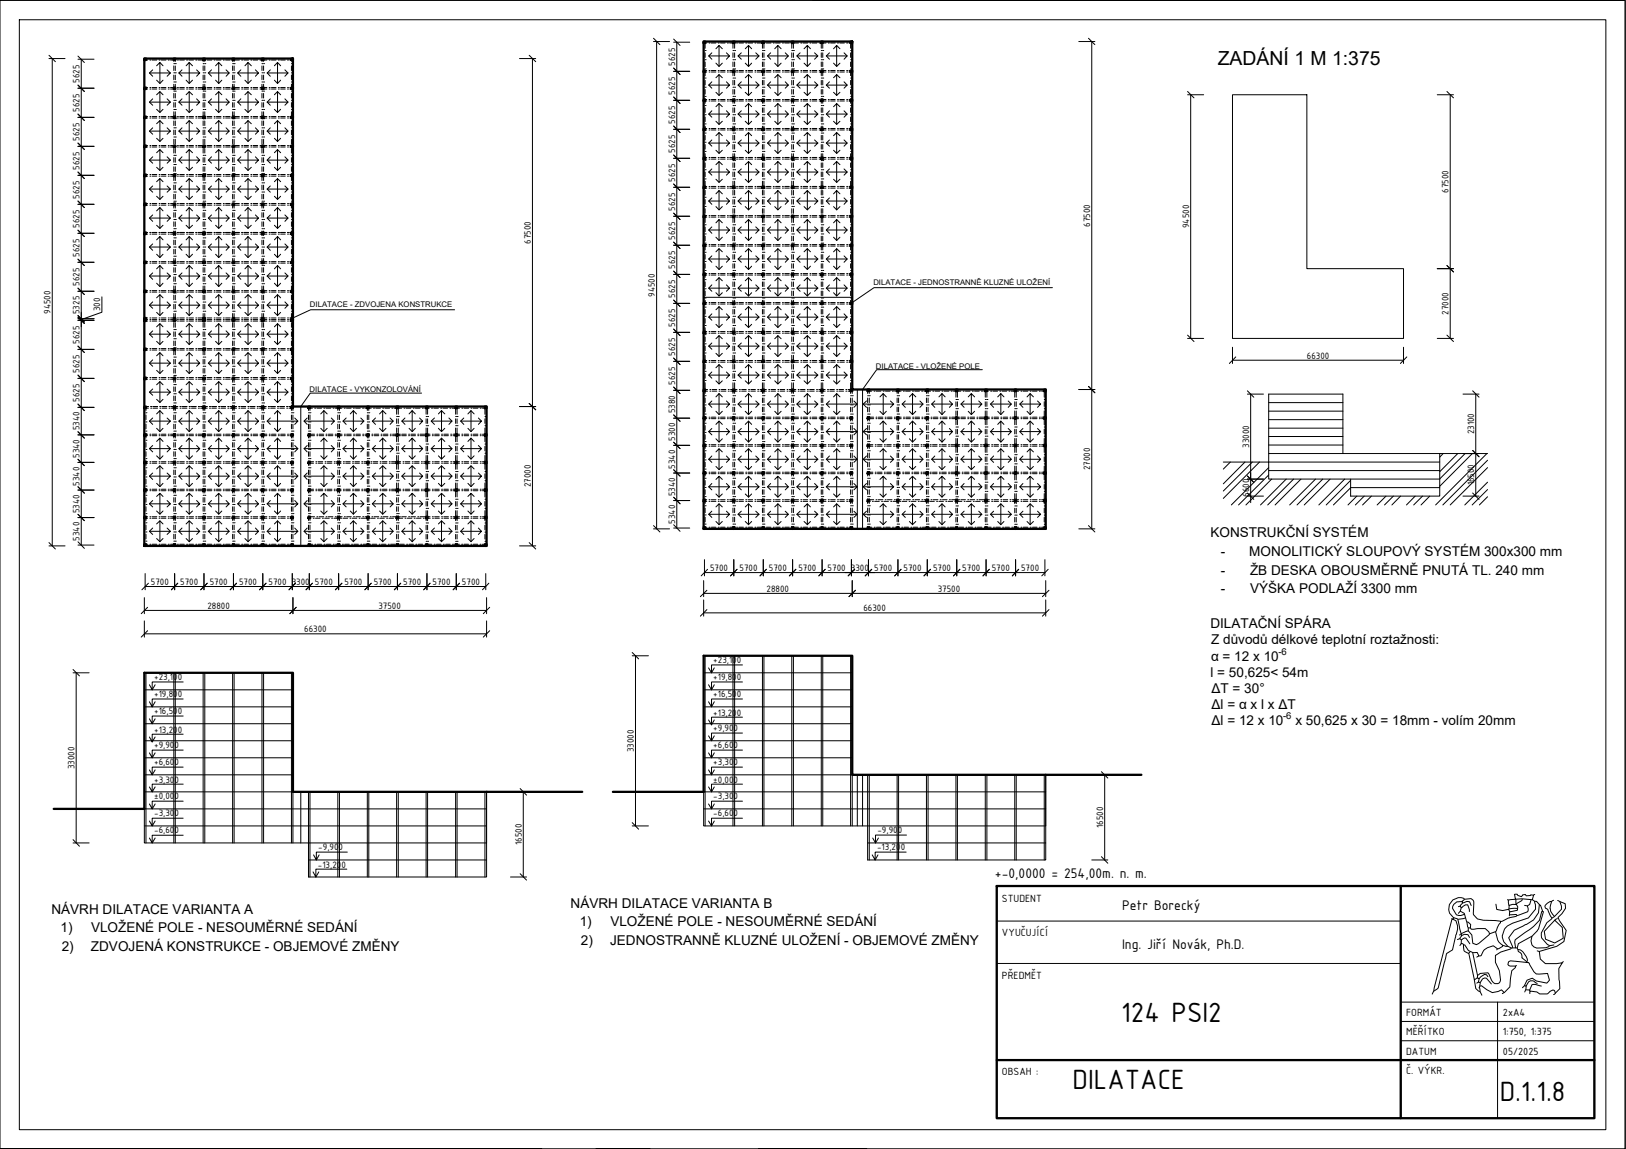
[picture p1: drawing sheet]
<svg xmlns="http://www.w3.org/2000/svg" width="420mm" height="297mm" viewBox="0 0 420 297" stroke-linecap="round" stroke-linejoin="round" font-family="sans-serif">
<defs><g id="words">
<g font-size="7.8">
<text x="289.7" y="264.1">124 PSI2</text>
<text x="277.2" y="281.6">DILATACE</text>
<text x="387.5" y="284.6">D.1.1.8</text>
</g>
<text font-size="5" x="314.7" y="16.7">ZADÁNÍ 1 M 1:375</text>
<g font-size="3.9">
<text x="257.1" y="227.1">+-0,0000 = 254,00m. n. m.</text>
<text x="289.9" y="235.2">Petr Borecký</text>
<text x="289.9" y="245.2">Ing. Jiří Novák, Ph.D.</text>
</g>
<g font-size="3.5">
<text x="312.8" y="138.9">KONSTRUKČNÍ SYSTÉM</text>
<text x="315.4" y="143.7">-</text>
<text x="322.8" y="143.7">MONOLITICKÝ SLOUPOVÝ SYSTÉM 300x300 mm</text>
<text x="315.4" y="148.5">-</text>
<text x="323" y="148.5">ŽB DESKA OBOUSMĚRNĚ PNUTÁ TL. 240 mm</text>
<text x="315.4" y="153.4">-</text>
<text x="323" y="153.4">VÝŠKA PODLAŽÍ 3300 mm</text>
<text x="312.8" y="162.3">DILATAČNÍ SPÁRA</text>
<text x="313" y="166.6">Z důvodů délkové teplotní roztažnosti:</text>
<text x="312.9" y="170.8">α = 12 x 10</text>
<text x="312.8" y="174.9">l = 50,625&lt; 54m</text>
<text x="313.1" y="179.1">ΔT = 30°</text>
<text x="313.1" y="183.3">Δl = α x l x ΔT</text>
<text x="313.1" y="187.5">Δl = 12 x 10</text>
<text x="334.7" y="187.5">x 50,625 x 30 = 18mm - volím 20mm</text>
<text x="13.3" y="236.2">NÁVRH DILATACE VARIANTA A</text>
<text x="147.4" y="234.7">NÁVRH DILATACE VARIANTA B</text>
<text x="149.8" y="239.5">1)</text>
<text x="157.7" y="239.5">VLOŽENÉ POLE - NESOUMĚRNÉ SEDÁNÍ</text>
<text x="15.7" y="240.9">1)</text>
<text x="16" y="245.8">2)</text>
<text x="23.5" y="245.8">ZDVOJENÁ KONSTRUKCE - OBJEMOVÉ ZMĚNY</text>
<text x="23.5" y="240.9">VLOŽENÉ POLE - NESOUMĚRNÉ SEDÁNÍ</text>
<text x="150.1" y="244.3">2)</text>
<text x="157.6" y="244.3">JEDNOSTRANNĚ KLUZNÉ ULOŽENÍ - OBJEMOVÉ ZMĚNY</text>
</g>
<g font-size="2.9">
<text x="258.9" y="233.2">STUDENT</text>
<text x="258.9" y="242">VYUČUJÍCÍ</text>
<text x="258.9" y="253">PŘEDMĚT</text>
<text x="363.3" y="262.7">FORMÁT</text>
<text x="388.4" y="262.7">2xA4</text>
<text x="363.3" y="267.7">MĚŘÍTKO</text>
<text x="388.4" y="267.7">1:750, 1:375</text>
<text x="363.3" y="272.7">DATUM</text>
<text x="388.4" y="272.7">05/2025</text>
<text x="258.9" y="278">OBSAH :</text>
<text x="363.3" y="277.7">Č. VÝKR.</text>
</g>
<g font-size="2.6">
<text x="174.5" y="17" transform="rotate(-90 174.5 17)">5625</text>
<text x="20.6" y="21.4" transform="rotate(-90 20.6 21.4)">5625</text>
<text x="20.6" y="28.9" transform="rotate(-90 20.6 28.9)">5625</text>
<text x="174.5" y="24.5" transform="rotate(-90 174.5 24.5)">5625</text>
<text x="174.5" y="32" transform="rotate(-90 174.5 32)">5625</text>
<text x="20.6" y="36.4" transform="rotate(-90 20.6 36.4)">5625</text>
<text x="174.5" y="39.5" transform="rotate(-90 174.5 39.5)">5625</text>
<text x="20.6" y="43.9" transform="rotate(-90 20.6 43.9)">5625</text>
<text x="174.5" y="47" transform="rotate(-90 174.5 47)">5625</text>
<text x="20.6" y="51.4" transform="rotate(-90 20.6 51.4)">5625</text>
<text x="374.3" y="49.9" transform="rotate(-90 374.3 49.9)">67500</text>
<text x="20.6" y="58.9" transform="rotate(-90 20.6 58.9)">5625</text>
<text x="174.5" y="54.5" transform="rotate(-90 174.5 54.5)">5625</text>
<text x="281.7" y="58.6" transform="rotate(-90 281.7 58.6)">67500</text>
<text x="307.3" y="59" transform="rotate(-90 307.3 59)">94500</text>
<text x="137.2" y="63" transform="rotate(-90 137.2 63)">67500</text>
<text x="174.5" y="62" transform="rotate(-90 174.5 62)">5625</text>
<text x="20.6" y="66.4" transform="rotate(-90 20.6 66.4)">5625</text>
<text x="174.5" y="69.5" transform="rotate(-90 174.5 69.5)">5625</text>
<text x="20.6" y="73.9" transform="rotate(-90 20.6 73.9)">5625</text>
<text x="169.2" y="76.7" transform="rotate(-90 169.2 76.7)">94500</text>
<text x="174.5" y="77" transform="rotate(-90 174.5 77)">5625</text>
<text x="13.1" y="81.1" transform="rotate(-90 13.1 81.1)">94500</text>
<text x="20.6" y="81.2" transform="rotate(-90 20.6 81.2)">5325</text>
<text x="25.9" y="80.5" transform="rotate(-90 25.9 80.5)">300</text>
<text x="374.3" y="81.4" transform="rotate(-90 374.3 81.4)">27000</text>
<text x="20.6" y="88.9" transform="rotate(-90 20.6 88.9)">5625</text>
<text x="174.5" y="84.5" transform="rotate(-90 174.5 84.5)">5625</text>
<text x="174.5" y="92" transform="rotate(-90 174.5 92)">5625</text>
<text x="337.7" y="92.7">66300</text>
<text x="20.6" y="96.4" transform="rotate(-90 20.6 96.4)">5625</text>
<text x="174.5" y="99.5" transform="rotate(-90 174.5 99.5)">5625</text>
<text x="20.6" y="103.9" transform="rotate(-90 20.6 103.9)">5625</text>
<text x="174.5" y="106.8" transform="rotate(-90 174.5 106.8)">5380</text>
<text x="20.6" y="111.3" transform="rotate(-90 20.6 111.3)">5340</text>
<text x="174.5" y="113.9" transform="rotate(-90 174.5 113.9)">5300</text>
<text x="381" y="112.3" transform="rotate(-90 381 112.3)">23100</text>
<text x="20.6" y="118.4" transform="rotate(-90 20.6 118.4)">5340</text>
<text x="322.7" y="115.8" transform="rotate(-90 322.7 115.8)">33000</text>
<text x="20.6" y="125.5" transform="rotate(-90 20.6 125.5)">5340</text>
<text x="174.5" y="121.1" transform="rotate(-90 174.5 121.1)">5340</text>
<text x="281.7" y="121.6" transform="rotate(-90 281.7 121.6)">27000</text>
<text x="381" y="125.5" transform="rotate(-90 381 125.5)">16500</text>
<text x="137.2" y="126" transform="rotate(-90 137.2 126)">27000</text>
<text x="174.5" y="128.3" transform="rotate(-90 174.5 128.3)">5340</text>
<text x="322.7" y="128.4" transform="rotate(-90 322.7 128.4)">6600</text>
<text x="20.6" y="132.7" transform="rotate(-90 20.6 132.7)">5340</text>
<text x="174.5" y="135.4" transform="rotate(-90 174.5 135.4)">5340</text>
<text x="20.6" y="139.8" transform="rotate(-90 20.6 139.8)">5340</text>
<text x="183.5" y="147.6">5700</text>
<text x="191.1" y="147.6">5700</text>
<text x="198.7" y="147.6">5700</text>
<text x="206.3" y="147.6">5700</text>
<text x="213.9" y="147.6">5700</text>
<text x="219.9" y="147.6">3300</text>
<text x="225.9" y="147.6">5700</text>
<text x="233.5" y="147.6">5700</text>
<text x="241.1" y="147.6">5700</text>
<text x="248.7" y="147.6">5700</text>
<text x="256.3" y="147.6">5700</text>
<text x="263.9" y="147.6">5700</text>
<text x="39" y="151.2">5700</text>
<text x="46.6" y="151.2">5700</text>
<text x="54.2" y="151.2">5700</text>
<text x="61.8" y="151.2">5700</text>
<text x="69.4" y="151.2">5700</text>
<text x="75.4" y="151.2">3300</text>
<text x="81.4" y="151.2">5700</text>
<text x="89" y="151.2">5700</text>
<text x="96.6" y="151.2">5700</text>
<text x="104.2" y="151.2">5700</text>
<text x="111.8" y="151.2">5700</text>
<text x="119.4" y="151.2">5700</text>
<text x="198.1" y="153">28800</text>
<text x="242.3" y="153">37500</text>
<text x="53.6" y="157.4">28800</text>
<text x="97.8" y="157.4">37500</text>
<text x="223.1" y="158">66300</text>
<text x="78.6" y="163.4">66300</text>
<text x="184.3" y="171.5">+23,100</text>
<text x="39.8" y="175.9">+23,100</text>
<text x="184.3" y="175.9">+19,800</text>
<text x="39.8" y="184.7">+16,500</text>
<text x="39.8" y="180.3">+19,800</text>
<text x="184.3" y="185">+13,200</text>
<text x="184.3" y="180.3">+16,500</text>
<text x="39.8" y="189.4">+13,200</text>
<text x="184.3" y="189.1">+9,900</text>
<text x="39.8" y="197.9">+6,600</text>
<text x="39.8" y="193.5">+9,900</text>
<text x="163.8" y="194.4" transform="rotate(-90 163.8 194.4)">33000</text>
<text x="184.3" y="197.9">+3,300</text>
<text x="184.3" y="193.5">+6,600</text>
<text x="19.3" y="198.8" transform="rotate(-90 19.3 198.8)">33000</text>
<text x="39.8" y="202.3">+3,300</text>
<text x="184.3" y="202.3">±0,000</text>
<text x="39.8" y="206.7">±0,000</text>
<text x="184.3" y="206.7">-3,300</text>
<text x="39.8" y="211.1">-3,300</text>
<text x="39.8" y="215.5">-6,600</text>
<text x="184.3" y="211.1">-6,600</text>
<text x="226.7" y="215.5">-9,900</text>
<text x="285" y="214.1" transform="rotate(-90 285 214.1)">16500</text>
<text x="82.3" y="219.9">-9,900</text>
<text x="134.8" y="218.5" transform="rotate(-90 134.8 218.5)">16500</text>
<text x="226.7" y="219.9">-13,200</text>
<text x="82.1" y="224.3">-13,200</text>
</g>
<g font-size="2.5">
<text x="330.3" y="169.2">-6</text>
<text x="331.6" y="186">-6</text>
</g>
<g font-size="2">
<text x="225.7" y="73.7">DILATACE - JEDNOSTRANNĚ KLUZNÉ ULOŽENÍ</text>
<text x="80.1" y="79.4">DILATACE - ZDVOJENA KONSTRUKCE</text>
<text x="226.4" y="95.3">DILATACE - VLOŽENÉ POLE</text>
<text x="80" y="101.2">DILATACE - VYKONZOLOVÁNÍ</text>
</g>
</g></defs>
<!-- layer: 0 -->
<g fill="none" stroke="#000" stroke-width=".26">
<path d="M0 .1h419.9v296.9h-419.9zM5 5.1h410v286.9h-410zM37.3 15.5h.8M38.6 18.9h5.4l-.8 .8M38.7 15.5h.1M39.3 15.5h1.2M39.5 18.1l-.9 .8 .9 .8M40.5 17l.8-.8v5.4M41.1 15.5h.1M41.3 16.2l.8 .8M41.7 15.5h1.2M43.2 18.1l.8 .8"/>
<path d="M43.5 15.5h.1M44.1 15.5h1.2M44.9 16.5h.1M44.9 18.8h.1M44.9 15.1v.8M44.9 17v1.2M44.9 19.4v1.2M45.3 16.5h.1M45.3 18.8h.1M45.3 15.1v.8M45.3 17v1.2M45.3 19.4v1.2"/>
<path d="M45.8 15.5h.1M46.2 18.9h5.4l-.8 .8M46.4 15.5h1.2M47 18.1l-.8 .8 .8 .8M48.1 17l.8-.8v5.4M48.2 15.5h.1M48.8 15.5h1.2M48.9 16.2l.8 .8M50.6 15.5h.1M50.8 18.1l.8 .8M51.2 15.5h1.2M52.5 16.5h.1"/>
<path d="M52.5 18.8h.1M52.5 15.1v.8M52.5 17v1.2M52.5 19.4v1.2M52.9 16.5h.1M52.9 18.8h.1M52.9 15.1v.8M52.9 17v1.2M52.9 19.4v1.2M53 15.5h.1M53.6 15.5h1.1M53.8 18.9h5.4l-.8 .8"/>
<path d="M54.7 18.1l-.9 .8 .9 .8M55.3 15.5h.1M55.7 17l.8-.8v5.4M55.9 15.5h1.2M56.5 16.2l.8 .8M57.7 15.5h.1M58.3 15.5h1.2M58.4 18.1l.8 .8M60.1 15.5h.1M60.1 16.5h.1M60.1 18.8h.1M60.1 15.1v.8"/>
<path d="M60.1 17v1.2M60.1 19.4v1.2M60.5 16.5h.1M60.5 18.8h.1M60.5 15.1v.8M60.5 17v1.2M60.5 19.4v1.2M60.7 15.5h1.1M61.4 18.9h5.4l-.8 .8M62.2 18.1l-.8 .8 .8 .8M62.4 15.5h.1M63 15.5h1.2"/>
<path d="M63.3 17l.8-.8v5.4M64.1 16.2l.8 .8M64.8 15.5h.1M65.4 15.5h1.2M66 18.1l.8 .8M67.2 15.5h.1M67.7 16.5h.1M67.7 18.8h.1M67.7 15.1v.8M67.7 17v1.2M67.7 19.4v1.2M67.8 15.5h1.2"/>
<path d="M68.1 16.5h.1M68.1 18.8h.1M68.1 15.1v.8M68.1 17v1.2M68.1 19.4v1.2M69 18.9h5.4l-.8 .8M69.6 15.5h.1M69.8 18.1l-.8 .8 .8 .8M70.1 15.5h1.2M70.9 17l.8-.8v5.4M71.7 16.2l.8 .8M71.9 15.5h.1"/>
<path d="M72.5 15.5h1.2M73.6 18.1l.8 .8M74.3 15.5h.1M74.9 15.5h.8M75.3 16.5h.1M75.3 18.8h.1M75.3 15.1v.8M75.3 17v1.2M75.3 19.4v1.2M181.8 18.2h.8M181.8 18.6h.8M181.8 11.1h.8"/>
<path d="M182.2 13.1h.1M182.2 15.4h.1M182.2 17.8h.1M182.2 10.7v1.8M182.2 13.7v1.1M182.2 16v1.2M182.2 18.4v1.2M183.1 14.5h5.4l-.8 .8M183.2 18.2h.1M183.2 18.6h.1M183.2 11.1h.1M183.8 18.2h1.2"/>
<path d="M183.8 18.6h1.2M183.8 11.1h1.2M183.9 13.7l-.8 .8 .8 .8M185 12.6l.8-.8v5.4M185 16.3l.8 .9 .8-.9M185.6 18.2h.1M185.6 18.6h.1M185.6 11.1h.1M185.8 19.3l.8 .8M185.8 11.8l.8 .8M186.2 18.2h1.2M186.2 18.6h1.2"/>
<path d="M186.2 11.1h1.2M187.7 13.7l.8 .8M188 18.2h.1M188 18.6h.1M188 11.1h.1M188.6 18.2h1.1M188.6 18.6h1.1M188.6 11.1h1.1M189.4 13.1h.1M189.4 15.4h.1M189.4 17.8h.1M189.4 10.7v1.8"/>
<path d="M189.4 13.7v1.1M189.4 16v1.2M189.4 18.4v1.2M189.8 13.1h.1M189.8 15.4h.1M189.8 17.8h.1M189.8 10.7v1.8M189.8 13.7v1.1M189.8 16v1.2M189.8 18.4v1.2M190.3 18.2h.1M190.3 18.6h.1"/>
<path d="M190.3 11.1h.1M190.7 14.5h5.4l-.8 .8M190.9 18.2h1.2M190.9 18.6h1.2M190.9 11.1h1.2M191.6 13.7l-.9 .8 .9 .8M192.6 12.6l.8-.8v5.4M192.6 16.3l.8 .9 .8-.9M192.7 18.2h.1M192.7 18.6h.1M192.7 11.1h.1M193.3 18.2h1.2"/>
<path d="M193.3 18.6h1.2M193.3 11.1h1.2M193.4 19.3l.8 .8M193.4 11.8l.8 .8M195.1 18.2h.1M195.1 18.6h.1M195.1 11.1h.1M195.3 13.7l.8 .8M195.7 18.2h1.1M195.7 18.6h1.1M195.7 11.1h1.1M197 13.1h.1"/>
<path d="M197 15.4h.1M197 17.8h.1M197 10.7v1.8M197 13.7v1.1M197 16v1.2M197 18.4v1.2M197.4 13.1h.1M197.4 15.4h.1M197.4 17.8h.1M197.4 10.7v1.8M197.4 13.7v1.1M197.4 16v1.2"/>
<path d="M197.4 18.4v1.2M197.4 18.2h.1M197.4 18.6h.1M197.4 11.1h.1M198 18.2h1.2M198 18.6h1.2M198 11.1h1.2M198.3 14.5h5.4l-.8 .8M199.1 13.7l-.8 .8 .8 .8M199.8 18.2h.1M199.8 18.6h.1M199.8 11.1h.1"/>
<path d="M200.2 12.6l.8-.8v5.4M200.2 16.3l.8 .9 .8-.9M200.4 18.2h1.2M200.4 18.6h1.2M200.4 11.1h1.2M201 19.3l.8 .8M201 11.8l.8 .8M202.2 18.2h.1M202.2 18.6h.1M202.2 11.1h.1M202.8 18.2h1.2M202.8 18.6h1.2"/>
<path d="M202.8 11.1h1.2M202.9 13.7l.8 .8M204.6 18.2h.1M204.6 18.6h.1M204.6 11.1h.1M204.6 13.1h.1M204.6 15.4h.1M204.6 17.8h.1M204.6 10.7v1.8M204.6 13.7v1.1M204.6 16v1.2M204.6 18.4v1.2"/>
<path d="M205 13.1h.1M205 15.4h.1M205 17.8h.1M205 10.7v1.8M205 13.7v1.1M205 16v1.2M205 18.4v1.2M205.1 18.2h1.2M205.1 18.6h1.2M205.1 11.1h1.2M205.9 14.5h5.4l-.8 .8M206.8 13.7l-.9 .8 .9 .8"/>
<path d="M206.9 18.2h.1M206.9 18.6h.1M206.9 11.1h.1M207.5 18.2h1.2M207.5 18.6h1.2M207.5 11.1h1.2M207.8 12.6l.8-.8v5.4M207.8 16.3l.8 .9 .8-.9M208.6 19.3l.8 .8M208.6 11.8l.8 .8M209.3 18.2h.1M209.3 18.6h.1"/>
<path d="M209.3 11.1h.1M209.9 18.2h1.2M209.9 18.6h1.2M209.9 11.1h1.2M210 .1h209.9v296.9h-209.9M210.5 13.7l.8 .8M211.7 18.2h.1M211.7 18.6h.1M211.7 11.1h.1M212.2 13.1h.1M212.2 15.4h.1M212.2 17.8h.1"/>
<path d="M212.2 10.7v1.8M212.2 13.7v1.1M212.2 16v1.2M212.2 18.4v1.2M212.3 18.2h1.1M212.3 18.6h1.1M212.3 11.1h1.1M212.6 13.1h.1M212.6 15.4h.1M212.6 17.8h.1M212.6 10.7v1.8M212.6 13.7v1.1"/>
<path d="M212.6 16v1.2M212.6 18.4v1.2M213.5 14.5h5.4l-.8 .8M214 18.2h.1M214 18.6h.1M214 11.1h.1M214.3 13.7l-.8 .8 .8 .8M214.6 18.2h1.2M214.6 18.6h1.2M214.6 11.1h1.2M215.4 12.6l.8-.8v5.4M215.4 16.3l.8 .9 .8-.9"/>
<path d="M216.2 19.3l.8 .8M216.2 11.8l.8 .8M216.4 18.2h.1M216.4 18.6h.1M216.4 11.1h.1M217 18.2h1.2M217 18.6h1.2M217 11.1h1.2M218.1 13.7l.8 .8M218.8 18.2h.1M218.8 18.6h.1M218.8 11.1h.1"/>
<path d="M219.4 18.2h.8M219.4 18.6h.8M219.4 11.1h.8M219.8 13.1h.1M219.8 15.4h.1M219.8 17.8h.1M219.8 10.7v1.8M219.8 13.7v1.1M219.8 16v1.2M219.8 18.4v1.2M37.3 38h.8M37.3 37.6h.8"/>
<path d="M37.3 30.1h.8M37.3 30.5h.8M37.3 22.6h.8M37.3 23h.8M38.6 33.9h5.4l-.8 .8M38.6 26.4h5.4l-.8 .8M38.7 38h.1M38.7 37.6h.1M38.7 30.1h.1M38.7 30.5h.1M38.7 22.6h.1M38.7 23h.1"/>
<path d="M39.3 38h1.2M39.3 37.6h1.2M39.3 30.1h1.2M39.3 30.5h1.2M39.3 22.6h1.2M39.3 23h1.2M39.5 33l-.9 .9 .9 .8M39.5 25.6l-.9 .8 .9 .8M40.5 39.5l.8-.8v5.4M40.5 32l.8-.8v5.4M40.5 35.8l.8 .8 .8-.8M40.5 24.5l.8-.8v5.4"/>
<path d="M40.5 28.3l.8 .8 .8-.8M40.5 20.7l.8 .9 .8-.9M41.1 38h.1M41.1 37.6h.1M41.1 30.1h.1M41.1 30.5h.1M41.1 22.6h.1M41.1 23h.1M41.3 38.7l.8 .8M41.3 31.2l.8 .8M41.3 23.7l.8 .8M41.7 38h1.2"/>
<path d="M41.7 37.6h1.2M41.7 30.1h1.2M41.7 30.5h1.2M41.7 22.6h1.2M41.7 23h1.2M43.2 33l.8 .9M43.2 25.6l.8 .8M43.5 38h.1M43.5 37.6h.1M43.5 30.1h.1M43.5 30.5h.1M43.5 22.6h.1"/>
<path d="M43.5 23h.1M44.1 38h1.2M44.1 37.6h1.2M44.1 30.5h1.2M44.1 22.6h1.2M44.9 21.2h.1M44.9 23.6h.1M44.9 25.9h.1M44.9 28.3h.1M44.9 30.7h.1M44.9 33h.1M44.9 35.4h.1"/>
<path d="M44.9 37.8h.1M44.9 21.8v1.2M44.9 24.2v1.1M44.9 26.5v1.2M44.9 28.9v1.2M44.9 31.3v1.2M44.9 33.6v1.2M44.9 36v1.2M44.9 38.4v1.2M45.3 21.2h.1M45.3 23.6h.1M45.3 25.9h.1"/>
<path d="M45.3 28.3h.1M45.3 30.7h.1M45.3 33h.1M45.3 35.4h.1M45.3 37.8h.1M45.3 21.8v1.2h-1.2M45.3 24.2v1.1M45.3 26.5v1.2M45.3 28.9v1.2h-1.2M45.3 31.3v1.2M45.3 33.6v1.2M45.3 36v1.2"/>
<path d="M45.3 38.4v1.2M45.8 38h.1M45.8 37.6h.1M45.8 30.1h.1M45.8 30.5h.1M45.8 22.6h.1M45.8 23h.1M46.2 33.9h5.4l-.8 .8M46.2 26.4h5.4l-.8 .8M46.4 38h1.2M46.4 37.6h1.2M46.4 30.1h1.2"/>
<path d="M46.4 30.5h1.2M46.4 22.6h1.2M46.4 23h1.2M47 33l-.8 .9 .8 .8M47 25.6l-.8 .8 .8 .8M48.1 39.5l.8-.8v5.4M48.1 32l.8-.8v5.4M48.1 35.8l.8 .8 .8-.8M48.1 24.5l.8-.8v5.4M48.1 28.3l.8 .8 .8-.8M48.1 20.7l.8 .9 .8-.9M48.2 38h.1"/>
<path d="M48.2 37.6h.1M48.2 30.1h.1M48.2 30.5h.1M48.2 22.6h.1M48.2 23h.1M48.8 38h1.2M48.8 37.6h1.2M48.8 30.1h1.2M48.8 30.5h1.2M48.8 22.6h1.2M48.8 23h1.2M48.9 38.7l.8 .8"/>
<path d="M48.9 31.2l.8 .8M48.9 23.7l.8 .8M50.6 38h.1M50.6 37.6h.1M50.6 30.1h.1M50.6 30.5h.1M50.6 22.6h.1M50.6 23h.1M50.8 33l.8 .9M50.8 25.6l.8 .8M51.2 38h1.2M51.2 37.6h1.2"/>
<path d="M51.2 30.1h1.2M51.2 30.5h1.2M51.2 22.6h1.2M51.2 23h1.2M52.5 21.2h.1M52.5 23.6h.1M52.5 25.9h.1M52.5 28.3h.1M52.5 30.7h.1M52.5 33h.1M52.5 35.4h.1M52.5 37.8h.1"/>
<path d="M52.5 21.8v1.2M52.5 24.2v1.1M52.5 26.5v1.2M52.5 28.9v1.2M52.5 31.3v1.2M52.5 33.6v1.2M52.5 36v1.2M52.5 38.4v1.2M52.9 21.2h.1M52.9 23.6h.1M52.9 25.9h.1M52.9 28.3h.1"/>
<path d="M52.9 30.7h.1M52.9 33h.1M52.9 35.4h.1M52.9 37.8h.1M52.9 21.8v1.2M52.9 24.2v1.1M52.9 26.5v1.2M52.9 28.9v1.2M52.9 31.3v1.2M52.9 33.6v1.2M52.9 36v1.2M52.9 38.4v1.2"/>
<path d="M53 38h.1M53 37.6h.1M53 30.1h.1M53 30.5h.1M53 22.6h.1M53 23h.1M53.6 38h1.1M53.6 37.6h1.1M53.6 30.1h1.1M53.6 30.5h1.1M53.6 22.6h1.1M53.6 23h1.1"/>
<path d="M53.8 33.9h5.4l-.8 .8M53.8 26.4h5.4l-.8 .8M54.7 33l-.9 .9 .9 .8M54.7 25.6l-.9 .8 .9 .8M55.3 38h.1M55.3 37.6h.1M55.3 30.1h.1M55.3 30.5h.1M55.3 22.6h.1M55.3 23h.1M55.7 39.5l.8-.8v5.4M55.7 32l.8-.8v5.4"/>
<path d="M55.7 35.8l.8 .8 .8-.8M55.7 24.5l.8-.8v5.4M55.7 28.3l.8 .8 .8-.8M55.7 20.7l.8 .9 .8-.9M55.9 38h1.2M55.9 37.6h1.2M55.9 30.1h1.2M55.9 30.5h1.2M55.9 22.6h1.2M55.9 23h1.2M56.5 38.7l.8 .8M56.5 31.2l.8 .8"/>
<path d="M56.5 23.7l.8 .8M57.7 38h.1M57.7 37.6h.1M57.7 30.1h.1M57.7 30.5h.1M57.7 22.6h.1M57.7 23h.1M58.3 38h1.2M58.3 37.6h1.2M58.3 30.1h1.2M58.3 30.5h1.2M58.3 22.6h1.2"/>
<path d="M58.3 23h1.2M58.4 33l.8 .9M58.4 25.6l.8 .8M60.1 38h.1M60.1 37.6h.1M60.1 30.1h.1M60.1 30.5h.1M60.1 22.6h.1M60.1 23h.1M60.1 21.2h.1M60.1 23.6h.1M60.1 25.9h.1"/>
<path d="M60.1 28.3h.1M60.1 30.7h.1M60.1 33h.1M60.1 35.4h.1M60.1 37.8h.1M60.1 21.8v1.2M60.1 24.2v1.1M60.1 26.5v1.2M60.1 28.9v1.2M60.1 31.3v1.2M60.1 33.6v1.2M60.1 36v1.2"/>
<path d="M60.1 38.4v1.2M60.5 21.2h.1M60.5 23.6h.1M60.5 25.9h.1M60.5 28.3h.1M60.5 30.7h.1M60.5 33h.1M60.5 35.4h.1M60.5 37.8h.1M60.5 21.8v1.2M60.5 24.2v1.1M60.5 26.5v1.2"/>
<path d="M60.5 28.9v1.2M60.5 31.3v1.2M60.5 33.6v1.2M60.5 36v1.2M60.5 38.4v1.2M60.7 38h1.1M60.7 37.6h1.1M60.7 30.1h1.1M60.7 30.5h1.1M60.7 22.6h1.1M60.7 23h1.1M61.4 33.9h5.4l-.8 .8"/>
<path d="M61.4 26.4h5.4l-.8 .8M62.2 33l-.8 .9 .8 .8M62.2 25.6l-.8 .8 .8 .8M62.4 38h.1M62.4 37.6h.1M62.4 30.1h.1M62.4 30.5h.1M62.4 22.6h.1M62.4 23h.1M63 38h1.2M63 37.6h1.2M63 30.1h1.2"/>
<path d="M63 30.5h1.2M63 22.6h1.2M63 23h1.2M63.3 39.5l.8-.8v5.4M63.3 32l.8-.8v5.4M63.3 35.8l.8 .8 .8-.8M63.3 24.5l.8-.8v5.4M63.3 28.3l.8 .8 .8-.8M63.3 20.7l.8 .9 .8-.9M64.1 38.7l.8 .8M64.1 31.2l.8 .8M64.1 23.7l.8 .8"/>
<path d="M64.8 38h.1M64.8 37.6h.1M64.8 30.1h.1M64.8 30.5h.1M64.8 22.6h.1M64.8 23h.1M65.4 38h1.2M65.4 37.6h1.2M65.4 30.1h1.2M65.4 30.5h1.2M65.4 22.6h1.2M65.4 23h1.2"/>
<path d="M66 33l.8 .9M66 25.6l.8 .8M67.2 38h.1M67.2 37.6h.1M67.2 30.1h.1M67.2 30.5h.1M67.2 22.6h.1M67.2 23h.1M67.7 21.2h.1M67.7 23.6h.1M67.7 25.9h.1M67.7 28.3h.1"/>
<path d="M67.7 30.7h.1M67.7 33h.1M67.7 35.4h.1M67.7 37.8h.1M67.7 21.8v1.2M67.7 24.2v1.1M67.7 26.5v1.2M67.7 28.9v1.2M67.7 31.3v1.2M67.7 33.6v1.2M67.7 36v1.2M67.7 38.4v1.2"/>
<path d="M67.8 38h1.2M67.8 37.6h1.2M67.8 30.1h1.2M67.8 30.5h1.2M67.8 22.6h1.2M67.8 23h1.2M68.1 21.2h.1M68.1 23.6h.1M68.1 25.9h.1M68.1 28.3h.1M68.1 30.7h.1M68.1 33h.1"/>
<path d="M68.1 35.4h.1M68.1 37.8h.1M68.1 21.8v1.2M68.1 24.2v1.1M68.1 26.5v1.2M68.1 28.9v1.2M68.1 31.3v1.2M68.1 33.6v1.2M68.1 36v1.2M68.1 38.4v1.2M69 33.9h5.4l-.8 .8M69 26.4h5.4l-.8 .8"/>
<path d="M69.6 38h.1M69.6 37.6h.1M69.6 30.1h.1M69.6 30.5h.1M69.6 22.6h.1M69.6 23h.1M69.8 33l-.8 .9 .8 .8M69.8 25.6l-.8 .8 .8 .8M70.1 38h1.2M70.1 37.6h1.2M70.1 30.1h1.2M70.1 30.5h1.2"/>
<path d="M70.1 22.6h1.2M70.1 23h1.2M70.9 39.5l.8-.8v5.4M70.9 32l.8-.8v5.4M70.9 35.8l.8 .8 .8-.8M70.9 24.5l.8-.8v5.4M70.9 28.3l.8 .8 .8-.8M70.9 20.7l.8 .9 .8-.9M71.7 38.7l.8 .8M71.7 31.2l.8 .8M71.7 23.7l.8 .8M71.9 38h.1"/>
<path d="M71.9 37.6h.1M71.9 30.1h.1M71.9 30.5h.1M71.9 22.6h.1M71.9 23h.1M72.5 38h1.2M72.5 37.6h1.2M72.5 30.1h1.2M72.5 30.5h1.2M72.5 22.6h1.2M72.5 23h1.2M73.6 33l.8 .9"/>
<path d="M73.6 25.6l.8 .8M74.3 38h.1M74.3 37.6h.1M74.3 30.1h.1M74.3 30.5h.1M74.3 22.6h.1M74.3 23h.1M74.9 38h.8M74.9 37.6h.8M74.9 30.1h.8M74.9 30.5h.8M74.9 22.6h.8"/>
<path d="M74.9 23h.8M75.3 21.2h.1M75.3 23.6h.1M75.3 25.9h.1M75.3 28.3h.1M75.3 30.7h.1M75.3 33h.1M75.3 35.4h.1M75.3 37.8h.1M75.3 21.8v1.2M75.3 24.2v1.1M75.3 26.5v1.2"/>
<path d="M75.3 28.9v1.2M75.3 31.3v1.2M75.3 33.6v1.2M75.3 36v1.2M75.3 38.4v1.2M181.8 33.6h.8M181.8 33.2h.8M181.8 25.7h.8M181.8 26.1h.8M182.2 20.2h.1M182.2 22.5h.1M182.2 24.9h.1"/>
<path d="M182.2 27.3h.1M182.2 29.7h.1M182.2 32h.1M182.2 34.4h.1M182.2 36.8h.1M182.2 39.1h.1M182.2 20.8v1.2M182.2 23.1v1.2M182.2 25.5v1.2M182.2 27.9v1.2M182.2 30.3v1.1M182.2 32.6v1.2"/>
<path d="M182.2 35v1.2M182.2 37.4v1.2M182.2 39.7v1.2M183.1 37h5.4l-.8 .8M183.1 29.5h5.4l-.8 .8M183.1 22h5.4l-.8 .8M183.2 33.6h.1M183.2 33.2h.1M183.2 25.7h.1M183.2 26.1h.1M183.8 33.6h1.2M183.8 33.2h1.2"/>
<path d="M183.8 25.7h1.2M183.8 26.1h1.2M183.9 36.2l-.8 .8 .8 .8M183.9 28.6l-.8 .9 .8 .8M183.9 21.2l-.8 .8 .8 .8M185 35.1l.8-.8v5.4M185 38.8l.8 .9 .8-.9M185 27.6l.8-.8v5.4M185 31.4l.8 .8 .8-.8M185 20.1l.8-.8v5.4M185 23.9l.8 .8 .8-.8M185.6 33.6h.1"/>
<path d="M185.6 33.2h.1M185.6 25.7h.1M185.6 26.1h.1M185.8 34.3l.8 .8M185.8 26.8l.8 .8M186.2 33.6h1.2M186.2 33.2h1.2M186.2 25.7h1.2M186.2 26.1h1.2M187.7 36.2l.8 .8M187.7 28.6l.8 .9M187.7 21.2l.8 .8"/>
<path d="M188 33.6h.1M188 33.2h.1M188 25.7h.1M188 26.1h.1M188.6 33.6h1.1M188.6 33.2h1.1M188.6 25.7h1.1M188.6 26.1h1.1M189.4 20.2h.1M189.4 22.5h.1M189.4 24.9h.1M189.4 27.3h.1"/>
<path d="M189.4 29.7h.1M189.4 32h.1M189.4 34.4h.1M189.4 36.8h.1M189.4 39.1h.1M189.4 20.8v1.2M189.4 23.1v1.2M189.4 25.5v1.2M189.4 27.9v1.2M189.4 30.3v1.1M189.4 32.6v1.2M189.4 35v1.2"/>
<path d="M189.4 37.4v1.2M189.4 39.7v1.2M189.8 20.2h.1M189.8 22.5h.1M189.8 24.9h.1M189.8 27.3h.1M189.8 29.7h.1M189.8 32h.1M189.8 34.4h.1M189.8 36.8h.1M189.8 39.1h.1M189.8 20.8v1.2"/>
<path d="M189.8 23.1v1.2M189.8 25.5v1.2M189.8 27.9v1.2M189.8 30.3v1.1M189.8 32.6v1.2M189.8 35v1.2M189.8 37.4v1.2M189.8 39.7v1.2M190.3 33.6h.1M190.3 33.2h.1M190.3 25.7h.1M190.3 26.1h.1"/>
<path d="M190.7 37h5.4l-.8 .8M190.7 29.5h5.4l-.8 .8M190.7 22h5.4l-.8 .8M190.9 33.6h1.2M190.9 33.2h1.2M190.9 25.7h1.2M190.9 26.1h1.2M191.6 36.2l-.9 .8 .9 .8M191.6 28.6l-.9 .9 .9 .8M191.6 21.2l-.9 .8 .9 .8M192.6 35.1l.8-.8v5.4M192.6 38.8l.8 .9 .8-.9"/>
<path d="M192.6 27.6l.8-.8v5.4M192.6 31.4l.8 .8 .8-.8M192.6 20.1l.8-.8v5.4M192.6 23.9l.8 .8 .8-.8M192.7 33.6h.1M192.7 33.2h.1M192.7 25.7h.1M192.7 26.1h.1M193.3 33.6h1.2M193.3 33.2h1.2M193.3 25.7h1.2M193.3 26.1h1.2"/>
<path d="M193.4 34.3l.8 .8M193.4 26.8l.8 .8M195.1 33.6h.1M195.1 33.2h.1M195.1 25.7h.1M195.1 26.1h.1M195.3 36.2l.8 .8M195.3 28.6l.8 .9M195.3 21.2l.8 .8M195.7 33.6h1.1M195.7 33.2h1.1M195.7 25.7h1.1"/>
<path d="M195.7 26.1h1.1M197 20.2h.1M197 22.5h.1M197 24.9h.1M197 27.3h.1M197 29.7h.1M197 32h.1M197 34.4h.1M197 36.8h.1M197 39.1h.1M197 20.8v1.2M197 23.1v1.2"/>
<path d="M197 25.5v1.2M197 27.9v1.2M197 30.3v1.1M197 32.6v1.2M197 35v1.2M197 37.4v1.2M197 39.7v1.2M197.4 20.2h.1M197.4 22.5h.1M197.4 24.9h.1M197.4 27.3h.1M197.4 29.7h.1"/>
<path d="M197.4 32h.1M197.4 34.4h.1M197.4 36.8h.1M197.4 39.1h.1M197.4 20.8v1.2M197.4 23.1v1.2M197.4 25.5v1.2M197.4 27.9v1.2M197.4 30.3v1.1M197.4 32.6v1.2M197.4 35v1.2M197.4 37.4v1.2"/>
<path d="M197.4 39.7v1.2M197.4 33.6h.1M197.4 33.2h.1M197.4 25.7h.1M197.4 26.1h.1M198 33.6h1.2M198 33.2h1.2M198 25.7h1.2M198 26.1h1.2M198.3 37h5.4l-.8 .8M198.3 29.5h5.4l-.8 .8M198.3 22h5.4l-.8 .8"/>
<path d="M199.1 36.2l-.8 .8 .8 .8M199.1 28.6l-.8 .9 .8 .8M199.1 21.2l-.8 .8 .8 .8M199.8 33.6h.1M199.8 33.2h.1M199.8 25.7h.1M199.8 26.1h.1M200.2 35.1l.8-.8v5.4M200.2 38.8l.8 .9 .8-.9M200.2 27.6l.8-.8v5.4M200.2 31.4l.8 .8 .8-.8M200.2 20.1l.8-.8v5.4"/>
<path d="M200.2 23.9l.8 .8 .8-.8M200.4 33.6h1.2M200.4 33.2h1.2M200.4 25.7h1.2M200.4 26.1h1.2M201 34.3l.8 .8M201 26.8l.8 .8M202.2 33.6h.1M202.2 33.2h.1M202.2 25.7h.1M202.2 26.1h.1M202.8 33.6h1.2"/>
<path d="M202.8 33.2h1.2M202.8 25.7h1.2M202.8 26.1h1.2M202.9 36.2l.8 .8M202.9 28.6l.8 .9M202.9 21.2l.8 .8M204.6 33.6h.1M204.6 33.2h.1M204.6 25.7h.1M204.6 26.1h.1M204.6 20.2h.1M204.6 22.5h.1"/>
<path d="M204.6 24.9h.1M204.6 27.3h.1M204.6 29.7h.1M204.6 32h.1M204.6 34.4h.1M204.6 36.8h.1M204.6 39.1h.1M204.6 20.8v1.2M204.6 23.1v1.2M204.6 25.5v1.2M204.6 27.9v1.2M204.6 30.3v1.1"/>
<path d="M204.6 32.6v1.2M204.6 35v1.2M204.6 37.4v1.2M204.6 39.7v1.2M205 20.2h.1M205 22.5h.1M205 24.9h.1M205 27.3h.1M205 29.7h.1M205 32h.1M205 34.4h.1M205 36.8h.1"/>
<path d="M205 39.1h.1M205 20.8v1.2M205 23.1v1.2M205 25.5v1.2M205 27.9v1.2M205 30.3v1.1M205 32.6v1.2M205 35v1.2M205 37.4v1.2M205 39.7v1.2M205.1 33.6h1.2M205.1 33.2h1.2"/>
<path d="M205.1 25.7h1.2M205.1 26.1h1.2M205.9 37h5.4l-.8 .8M205.9 29.5h5.4l-.8 .8M205.9 22h5.4l-.8 .8M206.8 36.2l-.9 .8 .9 .8M206.8 28.6l-.9 .9 .9 .8M206.8 21.2l-.9 .8 .9 .8M206.9 33.6h.1M206.9 33.2h.1M206.9 25.7h.1M206.9 26.1h.1"/>
<path d="M207.5 33.6h1.2M207.5 33.2h1.2M207.5 25.7h1.2M207.5 26.1h1.2M207.8 35.1l.8-.8v5.4M207.8 38.8l.8 .9 .8-.9M207.8 27.6l.8-.8v5.4M207.8 31.4l.8 .8 .8-.8M207.8 20.1l.8-.8v5.4M207.8 23.9l.8 .8 .8-.8M208.6 34.3l.8 .8M208.6 26.8l.8 .8"/>
<path d="M209.3 33.6h.1M209.3 33.2h.1M209.3 25.7h.1M209.3 26.1h.1M209.9 33.6h1.2M209.9 33.2h1.2M209.9 25.7h1.2M209.9 26.1h1.2M210.5 36.2l.8 .8M210.5 28.6l.8 .9M210.5 21.2l.8 .8M211.7 33.6h.1"/>
<path d="M211.7 33.2h.1M211.7 25.7h.1M211.7 26.1h.1M212.2 20.2h.1M212.2 22.5h.1M212.2 24.9h.1M212.2 27.3h.1M212.2 29.7h.1M212.2 32h.1M212.2 34.4h.1M212.2 36.8h.1M212.2 39.1h.1"/>
<path d="M212.2 20.8v1.2M212.2 23.1v1.2M212.2 25.5v1.2M212.2 27.9v1.2M212.2 30.3v1.1M212.2 32.6v1.2M212.2 35v1.2M212.2 37.4v1.2M212.2 39.7v1.2M212.3 33.6h1.1M212.3 33.2h1.1M212.3 25.7h1.1"/>
<path d="M212.3 26.1h1.1M212.6 20.2h.1M212.6 22.5h.1M212.6 24.9h.1M212.6 27.3h.1M212.6 29.7h.1M212.6 32h.1M212.6 34.4h.1M212.6 36.8h.1M212.6 39.1h.1M212.6 20.8v1.2M212.6 23.1v1.2"/>
<path d="M212.6 25.5v1.2M212.6 27.9v1.2M212.6 30.3v1.1M212.6 32.6v1.2M212.6 35v1.2M212.6 37.4v1.2M212.6 39.7v1.2M213.5 37h5.4l-.8 .8M213.5 29.5h5.4l-.8 .8M213.5 22h5.4l-.8 .8M214 33.6h.1M214 33.2h.1"/>
<path d="M214 25.7h.1M214 26.1h.1M214.3 36.2l-.8 .8 .8 .8M214.3 28.6l-.8 .9 .8 .8M214.3 21.2l-.8 .8 .8 .8M214.6 33.6h1.2M214.6 33.2h1.2M214.6 25.7h1.2M214.6 26.1h1.2M215.4 35.1l.8-.8v5.4M215.4 38.8l.8 .9 .8-.9M215.4 27.6l.8-.8v5.4"/>
<path d="M215.4 31.4l.8 .8 .8-.8M215.4 20.1l.8-.8v5.4M215.4 23.9l.8 .8 .8-.8M216.2 34.3l.8 .8M216.2 26.8l.8 .8M216.4 33.6h.1M216.4 33.2h.1M216.4 25.7h.1M216.4 26.1h.1M217 33.6h1.2M217 33.2h1.2M217 25.7h1.2"/>
<path d="M217 26.1h1.2M218.1 36.2l.8 .8M218.1 28.6l.8 .9M218.1 21.2l.8 .8M218.8 33.6h.1M218.8 33.2h.1M218.8 25.7h.1M218.8 26.1h.1M219.4 33.6h.8M219.4 33.2h.8M219.4 25.7h.8M219.4 26.1h.8"/>
<path d="M219.8 20.2h.1M219.8 22.5h.1M219.8 24.9h.1M219.8 27.3h.1M219.8 29.7h.1M219.8 32h.1M219.8 34.4h.1M219.8 36.8h.1M219.8 39.1h.1M219.8 20.8v1.2M219.8 23.1v1.2M219.8 25.5v1.2"/>
<path d="M219.8 27.9v1.2M219.8 30.3v1.1M219.8 32.6v1.2M219.8 35v1.2M219.8 37.4v1.2M219.8 39.7v1.2M318.5 24.5h19.2v45h25v18h-44.2zM37.3 52.6h.8M37.3 53h.8M37.3 45.1h.8M37.3 45.5h.8M38.6 56.4h5.4l-.8 .8"/>
<path d="M38.6 48.9h5.4l-.8 .8M38.6 41.4h5.4l-.8 .8M38.7 52.6h.1M38.7 53h.1M38.7 45.1h.1M38.7 45.5h.1M39.3 52.6h1.2M39.3 53h1.2M39.3 45.1h1.2M39.3 45.5h1.2M39.5 55.6l-.9 .8 .9 .8M39.5 48.1l-.9 .8 .9 .8"/>
<path d="M39.5 40.5l-.9 .9 .9 .8M40.5 54.5l.8-.8v5.4M40.5 58.2l.8 .8 .8-.8M40.5 47l.8-.8v5.4M40.5 50.7l.8 .8 .8-.8M40.5 43.3l.8 .8 .8-.8M41.1 52.6h.1M41.1 53h.1M41.1 45.1h.1M41.1 45.5h.1M41.3 53.7l.8 .8M41.3 46.2l.8 .8"/>
<path d="M41.7 52.6h1.2M41.7 53h1.2M41.7 45.1h1.2M41.7 45.5h1.2M43.2 55.6l.8 .8M43.2 48.1l.8 .8M43.2 40.5l.8 .9M43.5 52.6h.1M43.5 53h.1M43.5 45.1h.1M43.5 45.5h.1M44.1 52.6h1.2v1.2"/>
<path d="M44.1 53h1.2M44.1 45.1h1.2M44.1 45.5h1.2M44.9 40.2h.1M44.9 42.5h.1M44.9 44.9h.1M44.9 47.3h.1M44.9 49.6h.1M44.9 52h.1M44.9 54.4h.1M44.9 56.8h.1M44.9 59.1h.1"/>
<path d="M44.9 40.8v1.1M44.9 43.1v1.2M44.9 45.5v1.2M44.9 47.9v1.2M44.9 50.2v1.2M44.9 52.6v1.2M44.9 55v1.2M44.9 57.3v1.2M44.9 59.7v1.2M45.3 40.2h.1M45.3 42.5h.1M45.3 44.9h.1"/>
<path d="M45.3 47.3h.1M45.3 49.6h.1M45.3 52h.1M45.3 54.4h.1M45.3 56.8h.1M45.3 59.1h.1M45.3 40.8v1.1M45.3 43.1v1.2M45.3 45.5v1.2M45.3 47.9v1.2M45.3 50.2v1.2M45.3 55v1.2"/>
<path d="M45.3 57.3v1.2M45.3 59.7v1.2M45.8 52.6h.1M45.8 53h.1M45.8 45.1h.1M45.8 45.5h.1M46.2 56.4h5.4l-.8 .8M46.2 48.9h5.4l-.8 .8M46.2 41.4h5.4l-.8 .8M46.4 52.6h1.2M46.4 53h1.2M46.4 45.1h1.2"/>
<path d="M46.4 45.5h1.2M47 55.6l-.8 .8 .8 .8M47 48.1l-.8 .8 .8 .8M47 40.5l-.8 .9 .8 .8M48.1 54.5l.8-.8v5.4M48.1 58.2l.8 .8 .8-.8M48.1 47l.8-.8v5.4M48.1 50.7l.8 .8 .8-.8M48.1 43.3l.8 .8 .8-.8M48.2 52.6h.1M48.2 53h.1M48.2 45.1h.1"/>
<path d="M48.2 45.5h.1M48.8 52.6h1.2M48.8 53h1.2M48.8 45.1h1.2M48.8 45.5h1.2M48.9 53.7l.8 .8M48.9 46.2l.8 .8M50.6 52.6h.1M50.6 53h.1M50.6 45.1h.1M50.6 45.5h.1M50.8 55.6l.8 .8"/>
<path d="M50.8 48.1l.8 .8M50.8 40.5l.8 .9M51.2 52.6h1.2M51.2 53h1.2M51.2 45.1h1.2M51.2 45.5h1.2M52.5 40.2h.1M52.5 42.5h.1M52.5 44.9h.1M52.5 47.3h.1M52.5 49.6h.1M52.5 52h.1"/>
<path d="M52.5 54.4h.1M52.5 56.8h.1M52.5 59.1h.1M52.5 40.8v1.1M52.5 43.1v1.2M52.5 45.5v1.2M52.5 47.9v1.2M52.5 50.2v1.2M52.5 52.6v1.2M52.5 55v1.2M52.5 57.3v1.2M52.5 59.7v1.2"/>
<path d="M52.9 40.2h.1M52.9 42.5h.1M52.9 44.9h.1M52.9 47.3h.1M52.9 49.6h.1M52.9 52h.1M52.9 54.4h.1M52.9 56.8h.1M52.9 59.1h.1M52.9 40.8v1.1M52.9 43.1v1.2M52.9 45.5v1.2"/>
<path d="M52.9 47.9v1.2M52.9 50.2v1.2M52.9 52.6v1.2M52.9 55v1.2M52.9 57.3v1.2M52.9 59.7v1.2M53 52.6h.1M53 53h.1M53 45.1h.1M53 45.5h.1M53.6 52.6h1.1M53.6 53h1.1"/>
<path d="M53.6 45.1h1.1M53.6 45.5h1.1M53.8 56.4h5.4l-.8 .8M53.8 48.9h5.4l-.8 .8M53.8 41.4h5.4l-.8 .8M54.7 55.6l-.9 .8 .9 .8M54.7 48.1l-.9 .8 .9 .8M54.7 40.5l-.9 .9 .9 .8M55.3 52.6h.1M55.3 53h.1M55.3 45.1h.1M55.3 45.5h.1"/>
<path d="M55.7 54.5l.8-.8v5.4M55.7 58.2l.8 .8 .8-.8M55.7 47l.8-.8v5.4M55.7 50.7l.8 .8 .8-.8M55.7 43.3l.8 .8 .8-.8M55.9 52.6h1.2M55.9 53h1.2M55.9 45.1h1.2M55.9 45.5h1.2M56.5 53.7l.8 .8M56.5 46.2l.8 .8M57.7 52.6h.1"/>
<path d="M57.7 53h.1M57.7 45.1h.1M57.7 45.5h.1M58.3 52.6h1.2M58.3 53h1.2M58.3 45.1h1.2M58.3 45.5h1.2M58.4 55.6l.8 .8M58.4 48.1l.8 .8M58.4 40.5l.8 .9M60.1 52.6h.1M60.1 53h.1"/>
<path d="M60.1 45.1h.1M60.1 45.5h.1M60.1 40.2h.1M60.1 42.5h.1M60.1 44.9h.1M60.1 47.3h.1M60.1 49.6h.1M60.1 52h.1M60.1 54.4h.1M60.1 56.8h.1M60.1 59.1h.1M60.1 40.8v1.1"/>
<path d="M60.1 43.1v1.2M60.1 45.5v1.2M60.1 47.9v1.2M60.1 50.2v1.2M60.1 52.6v1.2M60.1 55v1.2M60.1 57.3v1.2M60.1 59.7v1.2M60.5 40.2h.1M60.5 42.5h.1M60.5 44.9h.1M60.5 47.3h.1"/>
<path d="M60.5 49.6h.1M60.5 52h.1M60.5 54.4h.1M60.5 56.8h.1M60.5 59.1h.1M60.5 40.8v1.1M60.5 43.1v1.2M60.5 45.5v1.2M60.5 47.9v1.2M60.5 50.2v1.2M60.5 52.6v1.2M60.5 55v1.2"/>
<path d="M60.5 57.3v1.2M60.5 59.7v1.2M60.7 52.6h1.1M60.7 53h1.1M60.7 45.1h1.1M60.7 45.5h1.1M61.4 56.4h5.4l-.8 .8M61.4 48.9h5.4l-.8 .8M61.4 41.4h5.4l-.8 .8M62.2 55.6l-.8 .8 .8 .8M62.2 48.1l-.8 .8 .8 .8M62.2 40.5l-.8 .9 .8 .8"/>
<path d="M62.4 52.6h.1M62.4 53h.1M62.4 45.1h.1M62.4 45.5h.1M63 52.6h1.2M63 53h1.2M63 45.1h1.2M63 45.5h1.2M63.3 54.5l.8-.8v5.4M63.3 58.2l.8 .8 .8-.8M63.3 47l.8-.8v5.4M63.3 50.7l.8 .8 .8-.8"/>
<path d="M63.3 43.3l.8 .8 .8-.8M64.1 53.7l.8 .8M64.1 46.2l.8 .8M64.8 52.6h.1M64.8 53h.1M64.8 45.1h.1M64.8 45.5h.1M65.4 52.6h1.2M65.4 53h1.2M65.4 45.1h1.2M65.4 45.5h1.2M66 55.6l.8 .8"/>
<path d="M66 48.1l.8 .8M66 40.5l.8 .9M67.2 52.6h.1M67.2 53h.1M67.2 45.1h.1M67.2 45.5h.1M67.7 40.2h.1M67.7 42.5h.1M67.7 44.9h.1M67.7 47.3h.1M67.7 49.6h.1M67.7 52h.1"/>
<path d="M67.7 54.4h.1M67.7 56.8h.1M67.7 59.1h.1M67.7 40.8v1.1M67.7 43.1v1.2M67.7 45.5v1.2M67.7 47.9v1.2M67.7 50.2v1.2M67.7 52.6v1.2M67.7 55v1.2M67.7 57.3v1.2M67.7 59.7v1.2"/>
<path d="M67.8 52.6h1.2M67.8 53h1.2M67.8 45.1h1.2M67.8 45.5h1.2M68.1 40.2h.1M68.1 42.5h.1M68.1 44.9h.1M68.1 47.3h.1M68.1 49.6h.1M68.1 52h.1M68.1 54.4h.1M68.1 56.8h.1"/>
<path d="M68.1 59.1h.1M68.1 40.8v1.1M68.1 43.1v1.2M68.1 45.5v1.2M68.1 47.9v1.2M68.1 50.2v1.2M68.1 52.6v1.2M68.1 55v1.2M68.1 57.3v1.2M68.1 59.7v1.2M69 56.4h5.4l-.8 .8M69 48.9h5.4l-.8 .8"/>
<path d="M69 41.4h5.4l-.8 .8M69.6 52.6h.1M69.6 53h.1M69.6 45.1h.1M69.6 45.5h.1M69.8 55.6l-.8 .8 .8 .8M69.8 48.1l-.8 .8 .8 .8M69.8 40.5l-.8 .9 .8 .8M70.1 52.6h1.2M70.1 53h1.2M70.1 45.1h1.2M70.1 45.5h1.2"/>
<path d="M70.9 54.5l.8-.8v5.4M70.9 58.2l.8 .8 .8-.8M70.9 47l.8-.8v5.4M70.9 50.7l.8 .8 .8-.8M70.9 43.3l.8 .8 .8-.8M71.7 53.7l.8 .8M71.7 46.2l.8 .8M71.9 52.6h.1M71.9 53h.1M71.9 45.1h.1M71.9 45.5h.1M72.5 52.6h1.2"/>
<path d="M72.5 53h1.2M72.5 45.1h1.2M72.5 45.5h1.2M73.6 55.6l.8 .8M73.6 48.1l.8 .8M73.6 40.5l.8 .9M74.3 52.6h.1M74.3 53h.1M74.3 45.1h.1M74.3 45.5h.1M74.9 52.6h.8M74.9 53h.8"/>
<path d="M74.9 45.1h.8M74.9 45.5h.8M75.3 40.2h.1M75.3 42.5h.1M75.3 44.9h.1M75.3 47.3h.1M75.3 49.6h.1M75.3 52h.1M75.3 54.4h.1M75.3 56.8h.1M75.3 59.1h.1M75.3 40.8v1.1"/>
<path d="M75.3 43.1v1.2M75.3 45.5v1.2M75.3 47.9v1.2M75.3 50.2v1.2M75.3 52.6v1.2M75.3 55v1.2M75.3 57.3v1.2M75.3 59.7v1.2M181.8 56.1h.8M181.8 48.2h.8M181.8 48.6h.8M181.8 40.7h.8"/>
<path d="M181.8 41.1h.8M181.8 55.7h.8M182.2 41.5h.1M182.2 43.9h.1M182.2 46.3h.1M182.2 48.6h.1M182.2 51h.1M182.2 53.4h.1M182.2 55.7h.1M182.2 58.1h.1M182.2 42.1v1.2M182.2 44.5v1.2"/>
<path d="M182.2 46.8v1.2M182.2 49.2v1.2M182.2 51.6v1.2M182.2 54v1.1M182.2 56.3v1.2M182.2 58.7v1.2M183.1 59.5h5.4l-.8 .8M183.1 52h5.4l-.8 .8M183.1 44.5h5.4l-.8 .8M183.2 56.1h.1M183.2 48.2h.1M183.2 48.6h.1"/>
<path d="M183.2 40.7h.1M183.2 41.1h.1M183.2 55.7h.1M183.8 56.1h1.2M183.8 48.2h1.2M183.8 48.6h1.2M183.8 40.7h1.2M183.8 41.1h1.2M183.8 55.7h1.2M183.9 58.7l-.8 .8 .8 .8M183.9 51.2l-.8 .8 .8 .8M183.9 43.7l-.8 .8 .8 .8"/>
<path d="M185 57.6l.8-.8v5.4M185 50.1l.8-.8v5M185 53.4l.8 .9 .8-.9M185 42.6l.8-.8v5.4M185 46.3l.8 .8 .8-.8M185.6 56.1h.1M185.6 48.2h.1M185.6 48.6h.1M185.6 40.7h.1M185.6 41.1h.1M185.6 55.7h.1M185.8 56.8l.8 .8"/>
<path d="M185.8 49.3l.8 .8M185.8 41.8l.8 .8M186.2 56.1h1.2M186.2 48.2h1.2M186.2 48.6h1.2M186.2 40.7h1.2M186.2 41.1h1.2M186.2 55.7h1.2M187.7 58.7l.8 .8M187.7 51.2l.8 .8M187.7 43.7l.8 .8M188 56.1h.1"/>
<path d="M188 48.2h.1M188 48.6h.1M188 40.7h.1M188 41.1h.1M188 55.7h.1M188.6 56.1h1.1M188.6 48.2h1.1M188.6 48.6h1.1M188.6 40.7h1.1M188.6 41.1h1.1M188.6 55.7h1.1M189.4 41.5h.1"/>
<path d="M189.4 43.9h.1M189.4 46.3h.1M189.4 48.6h.1M189.4 51h.1M189.4 53.4h.1M189.4 55.7h.1M189.4 58.1h.1M189.4 42.1v1.2M189.4 44.5v1.2M189.4 46.8v1.2M189.4 49.2v1.2M189.4 51.6v1.2"/>
<path d="M189.4 54v1.1M189.4 56.3v1.2M189.4 58.7v1.2M189.8 41.5h.1M189.8 43.9h.1M189.8 46.3h.1M189.8 48.6h.1M189.8 51h.1M189.8 53.4h.1M189.8 55.7h.1M189.8 58.1h.1M189.8 42.1v1.2"/>
<path d="M189.8 44.5v1.2M189.8 46.8v1.2M189.8 49.2v1.2M189.8 51.6v1.2M189.8 54v1.1M189.8 56.3v1.2M189.8 58.7v1.2M190.3 56.1h.1M190.3 48.2h.1M190.3 48.6h.1M190.3 40.7h.1M190.3 41.1h.1"/>
<path d="M190.3 55.7h.1M190.7 59.5h5.4l-.8 .8M190.7 52h5.4l-.8 .8M190.7 44.5h5.4l-.8 .8M190.9 56.1h1.2M190.9 48.2h1.2M190.9 48.6h1.2M190.9 40.7h1.2M190.9 41.1h1.2M190.9 55.7h1.2M191.6 58.7l-.9 .8 .9 .8M191.6 51.2l-.9 .8 .9 .8"/>
<path d="M191.6 43.7l-.9 .8 .9 .8M192.6 57.6l.8-.8v5.4M192.6 50.1l.8-.8v5M192.6 53.4l.8 .9 .8-.9M192.6 42.6l.8-.8v5.4M192.6 46.3l.8 .8 .8-.8M192.7 56.1h.1M192.7 48.2h.1M192.7 48.6h.1M192.7 40.7h.1M192.7 41.1h.1M192.7 55.7h.1"/>
<path d="M193.3 56.1h1.2M193.3 48.2h1.2M193.3 48.6h1.2M193.3 40.7h1.2M193.3 41.1h1.2M193.3 55.7h1.2M193.4 56.8l.8 .8M193.4 49.3l.8 .8M193.4 41.8l.8 .8M195.1 56.1h.1M195.1 48.2h.1M195.1 48.6h.1"/>
<path d="M195.1 40.7h.1M195.1 41.1h.1M195.1 55.7h.1M195.3 58.7l.8 .8M195.3 51.2l.8 .8M195.3 43.7l.8 .8M195.7 56.1h1.1M195.7 48.2h1.1M195.7 48.6h1.1M195.7 40.7h1.1M195.7 41.1h1.1M195.7 55.7h1.1"/>
<path d="M197 41.5h.1M197 43.9h.1M197 46.3h.1M197 48.6h.1M197 51h.1M197 53.4h.1M197 55.7h.1M197 58.1h.1M197 42.1v1.2M197 44.5v1.2M197 46.8v1.2M197 49.2v1.2"/>
<path d="M197 51.6v1.2M197 54v1.1M197 56.3v1.2M197 58.7v1.2M197.4 41.5h.1M197.4 43.9h.1M197.4 46.3h.1M197.4 48.6h.1M197.4 51h.1M197.4 53.4h.1M197.4 55.7h.1M197.4 58.1h.1"/>
<path d="M197.4 42.1v1.2M197.4 44.5v1.2M197.4 46.8v1.2M197.4 49.2v1.2M197.4 51.6v1.2M197.4 54v1.1M197.4 56.3v1.2M197.4 58.7v1.2M197.4 56.1h.1M197.4 48.2h.1M197.4 40.7h.1M197.4 41.1h.1"/>
<path d="M198 56.1h1.2M198 48.2h1.2M198 48.6h1.2M198 40.7h1.2M198 41.1h1.2M198 55.7h1.2M198.3 59.5h5.4l-.8 .8M198.3 52h5.4l-.8 .8M198.3 44.5h5.4l-.8 .8M199.1 58.7l-.8 .8 .8 .8M199.1 51.2l-.8 .8 .8 .8M199.1 43.7l-.8 .8 .8 .8"/>
<path d="M199.8 56.1h.1M199.8 48.2h.1M199.8 48.6h.1M199.8 40.7h.1M199.8 41.1h.1M199.8 55.7h.1M200.2 57.6l.8-.8v5.4M200.2 50.1l.8-.8v5M200.2 53.4l.8 .9 .8-.9M200.2 42.6l.8-.8v5.4M200.2 46.3l.8 .8 .8-.8M200.4 56.1h1.2"/>
<path d="M200.4 48.2h1.2M200.4 48.6h1.2M200.4 40.7h1.2M200.4 41.1h1.2M200.4 55.7h1.2M201 56.8l.8 .8M201 49.3l.8 .8M201 41.8l.8 .8M202.2 56.1h.1M202.2 48.2h.1M202.2 48.6h.1M202.2 40.7h.1"/>
<path d="M202.2 41.1h.1M202.2 55.7h.1M202.8 56.1h1.2M202.8 48.2h1.2M202.8 48.6h1.2M202.8 40.7h1.2M202.8 41.1h1.2M202.8 55.7h1.2M202.9 58.7l.8 .8M202.9 51.2l.8 .8M202.9 43.7l.8 .8M204.6 56.1h.1"/>
<path d="M204.6 48.2h.1M204.6 48.6h.1M204.6 40.7h.1M204.6 41.1h.1M204.6 55.7h.1M204.6 41.5h.1M204.6 43.9h.1M204.6 46.3h.1M204.6 51h.1M204.6 53.4h.1M204.6 58.1h.1M204.6 42.1v1.2"/>
<path d="M204.6 44.5v1.2M204.6 46.8v1.2M204.6 49.2v1.2M204.6 51.6v1.2M204.6 54v1.1M204.6 56.3v1.2M204.6 58.7v1.2M205 41.5h.1M205 43.9h.1M205 46.3h.1M205 48.6h.1M205 51h.1"/>
<path d="M205 53.4h.1M205 55.7h.1M205 58.1h.1M205 42.1v1.2M205 44.5v1.2M205 46.8v1.2M205 49.2v1.2M205 51.6v1.2M205 54v1.1M205 56.3v1.2M205 58.7v1.2M205.1 56.1h1.2"/>
<path d="M205.1 48.2h1.2M205.1 48.6h1.2M205.1 40.7h1.2M205.1 41.1h1.2M205.1 55.7h1.2M205.9 59.5h5.4l-.8 .8M205.9 52h5.4l-.8 .8M205.9 44.5h5.4l-.8 .8M206.8 58.7l-.9 .8 .9 .8M206.8 51.2l-.9 .8 .9 .8M206.8 43.7l-.9 .8 .9 .8M206.9 56.1h.1"/>
<path d="M206.9 48.2h.1M206.9 48.6h.1M206.9 40.7h.1M206.9 41.1h.1M206.9 55.7h.1M207.5 56.1h1.2M207.5 48.2h1.2M207.5 48.6h1.2M207.5 40.7h1.2M207.5 41.1h1.2M207.5 55.7h1.2M207.8 57.6l.8-.8v5.4"/>
<path d="M207.8 50.1l.8-.8v5M207.8 53.4l.8 .9 .8-.9M207.8 42.6l.8-.8v5.4M207.8 46.3l.8 .8 .8-.8M208.6 56.8l.8 .8M208.6 49.3l.8 .8M208.6 41.8l.8 .8M209.3 56.1h.1M209.3 48.2h.1M209.3 48.6h.1M209.3 40.7h.1M209.3 41.1h.1"/>
<path d="M209.3 55.7h.1M209.9 56.1h1.2M209.9 48.2h1.2M209.9 48.6h1.2M209.9 40.7h1.2M209.9 41.1h1.2M209.9 55.7h1.2M210.5 58.7l.8 .8M210.5 51.2l.8 .8M210.5 43.7l.8 .8M211.7 56.1h.1M211.7 48.2h.1"/>
<path d="M211.7 48.6h.1M211.7 40.7h.1M211.7 41.1h.1M211.7 55.7h.1M212.2 41.5h.1M212.2 43.9h.1M212.2 46.3h.1M212.2 48.6h.1M212.2 51h.1M212.2 53.4h.1M212.2 55.7h.1M212.2 58.1h.1"/>
<path d="M212.2 42.1v1.2M212.2 44.5v1.2M212.2 46.8v1.2M212.2 49.2v1.2M212.2 51.6v1.2M212.2 54v1.1M212.2 56.3v1.2M212.2 58.7v1.2M212.3 56.1h1.1M212.3 48.2h1.1M212.3 48.6h1.1M212.3 40.7h1.1"/>
<path d="M212.3 41.1h1.1M212.3 55.7h1.1M212.6 41.5h.1M212.6 43.9h.1M212.6 46.3h.1M212.6 48.6h.1M212.6 51h.1M212.6 53.4h.1M212.6 55.7h.1M212.6 58.1h.1M212.6 42.1v1.2M212.6 44.5v1.2"/>
<path d="M212.6 46.8v1.2M212.6 49.2v1.2M212.6 51.6v1.2M212.6 54v1.1M212.6 56.3v1.2M212.6 58.7v1.2M213.5 59.5h5.4l-.8 .8M213.5 52h5.4l-.8 .8M213.5 44.5h5.4l-.8 .8M214 56.1h.1M214 48.2h.1M214 48.6h.1"/>
<path d="M214 40.7h.1M214 41.1h.1M214 55.7h.1M214.3 58.7l-.8 .8 .8 .8M214.3 51.2l-.8 .8 .8 .8M214.3 43.7l-.8 .8 .8 .8M214.6 56.1h1.2M214.6 48.2h1.2M214.6 48.6h1.2M214.6 40.7h1.2M214.6 41.1h1.2M214.6 55.7h1.2"/>
<path d="M215.4 57.6l.8-.8v5.4M215.4 50.1l.8-.8v5M215.4 53.4l.8 .9 .8-.9M215.4 42.6l.8-.8v5.4M215.4 46.3l.8 .8 .8-.8M216.2 56.8l.8 .8M216.2 49.3l.8 .8M216.2 41.8l.8 .8M216.4 56.1h.1M216.4 48.2h.1M216.4 48.6h.1M216.4 40.7h.1"/>
<path d="M216.4 41.1h.1M216.4 55.7h.1M217 56.1h1.2M217 48.2h1.2M217 48.6h1.2M217 40.7h1.2M217 41.1h1.2M217 55.7h1.2M218.1 58.7l.8 .8M218.1 51.2l.8 .8M218.1 43.7l.8 .8M218.8 56.1h.1"/>
<path d="M218.8 48.2h.1M218.8 48.6h.1M218.8 40.7h.1M218.8 41.1h.1M218.8 55.7h.1M219.4 56.1h.8M219.4 48.2h.8M219.4 48.6h.8M219.4 40.7h.8M219.4 41.1h.8M219.4 55.7h.8M219.8 41.5h.1"/>
<path d="M219.8 43.9h.1M219.8 46.3h.1M219.8 48.6h.1M219.8 51h.1M219.8 53.4h.1M219.8 55.7h.1M219.8 58.1h.1M219.8 42.1v1.2M219.8 44.5v1.2M219.8 46.8v1.2M219.8 49.2v1.2M219.8 51.6v1.2"/>
<path d="M219.8 54v1.1M219.8 56.3v1.2M219.8 58.7v1.2M37.3 75.1h.8M37.3 75.5h.8M37.3 67.6h.8M37.3 68h.8M37.3 60.1h.8M37.3 60.5h.8M38.6 78.9h5.4l-.8 .8M38.6 71.4h5.4l-.8 .8M38.6 63.9h5.4l-.8 .8"/>
<path d="M38.7 75.1h.1M38.7 75.5h.1M38.7 67.6h.1M38.7 68h.1M38.7 60.1h.1M38.7 60.5h.1M39.3 75.1h1.2M39.3 75.5h1.2M39.3 67.6h1.2M39.3 68h1.2M39.3 60.1h1.2M39.3 60.5h1.2"/>
<path d="M39.5 78l-.9 .9 .9 .8M39.5 70.6l-.9 .8 .9 .8M39.5 63.1l-.9 .8 .9 .8M40.5 77l.8-.8v5.4M40.5 69.5l.8-.8v5.4M40.5 73.2l.8 .9 .8-.9M40.5 62l.8-.8v5.4M40.5 65.7l.8 .9 .8-.9M41.1 75.1h.1M41.1 75.5h.1M41.1 67.6h.1M41.1 68h.1"/>
<path d="M41.1 60.1h.1M41.1 60.5h.1M41.3 76.2l.8 .8M41.3 68.7l.8 .8M41.3 61.2l.8 .8M41.7 75.1h1.2M41.7 75.5h1.2M41.7 67.6h1.2M41.7 68h1.2M41.7 60.1h1.2M41.7 60.5h1.2M43.2 78l.8 .9"/>
<path d="M43.2 70.6l.8 .8M43.2 63.1l.8 .8M43.5 75.1h.1M43.5 75.5h.1M43.5 67.6h.1M43.5 68h.1M43.5 60.1h.1M43.5 60.5h.1M44.1 75.5h1.2M44.1 67.6h1.2M44.1 60.1h1.2M44.1 60.5h1.2"/>
<path d="M44.9 61.5h.1M44.9 63.9h.1M44.9 66.2h.1M44.9 68.6h.1M44.9 71h.1M44.9 73.3h.1M44.9 75.7h.1M44.9 78.1h.1M44.9 62.1v1.2M44.9 64.5v1.1M44.9 66.8v1.2M44.9 69.2v1.2"/>
<path d="M44.9 71.6v1.2M44.9 73.9v1.2M44.9 76.3v1.2M44.9 78.7v1.2M45.3 61.5h.1M45.3 63.9h.1M45.3 66.2h.1M45.3 68.6h.1M45.3 71h.1M45.3 73.3h.1M45.3 75.7h.1M45.3 78.1h.1"/>
<path d="M45.3 62.1v1.2M45.3 64.5v1.1M45.3 66.8v1.2h-1.2M45.3 69.2v1.2M45.3 71.6v1.2M45.3 73.9v1.2h-1.2M45.3 76.3v1.2M45.3 78.7v1.2M45.8 75.1h.1M45.8 75.5h.1M45.8 67.6h.1M45.8 68h.1"/>
<path d="M45.8 60.1h.1M45.8 60.5h.1M46.2 78.9h5.4l-.8 .8M46.2 71.4h5.4l-.8 .8M46.2 63.9h5.4l-.8 .8M46.4 75.1h1.2M46.4 75.5h1.2M46.4 67.6h1.2M46.4 68h1.2M46.4 60.1h1.2M46.4 60.5h1.2M47 78l-.8 .9 .8 .8"/>
<path d="M47 70.6l-.8 .8 .8 .8M47 63.1l-.8 .8 .8 .8M48.1 77l.8-.8v5.4M48.1 69.5l.8-.8v5.4M48.1 73.2l.8 .9 .8-.9M48.1 62l.8-.8v5.4M48.1 65.7l.8 .9 .8-.9M48.2 75.1h.1M48.2 75.5h.1M48.2 67.6h.1M48.2 68h.1M48.2 60.1h.1"/>
<path d="M48.2 60.5h.1M48.8 75.1h1.2M48.8 75.5h1.2M48.8 67.6h1.2M48.8 68h1.2M48.8 60.1h1.2M48.8 60.5h1.2M48.9 76.2l.8 .8M48.9 68.7l.8 .8M48.9 61.2l.8 .8M50.6 75.1h.1M50.6 75.5h.1"/>
<path d="M50.6 67.6h.1M50.6 68h.1M50.6 60.1h.1M50.6 60.5h.1M50.8 78l.8 .9M50.8 70.6l.8 .8M50.8 63.1l.8 .8M51.2 75.1h1.2M51.2 75.5h1.2M51.2 67.6h1.2M51.2 68h1.2M51.2 60.1h1.2"/>
<path d="M51.2 60.5h1.2M52.5 61.5h.1M52.5 63.9h.1M52.5 66.2h.1M52.5 68.6h.1M52.5 71h.1M52.5 73.3h.1M52.5 75.7h.1M52.5 78.1h.1M52.5 62.1v1.2M52.5 64.5v1.1M52.5 66.8v1.2"/>
<path d="M52.5 69.2v1.2M52.5 71.6v1.2M52.5 73.9v1.2M52.5 76.3v1.2M52.5 78.7v1.2M52.9 61.5h.1M52.9 63.9h.1M52.9 66.2h.1M52.9 68.6h.1M52.9 71h.1M52.9 73.3h.1M52.9 75.7h.1"/>
<path d="M52.9 78.1h.1M52.9 62.1v1.2M52.9 64.5v1.1M52.9 66.8v1.2M52.9 69.2v1.2M52.9 71.6v1.2M52.9 73.9v1.2M52.9 76.3v1.2M52.9 78.7v1.2M53 75.1h.1M53 75.5h.1M53 67.6h.1"/>
<path d="M53 68h.1M53 60.1h.1M53 60.5h.1M53.6 75.1h1.1M53.6 75.5h1.1M53.6 67.6h1.1M53.6 68h1.1M53.6 60.1h1.1M53.6 60.5h1.1M53.8 78.9h5.4l-.8 .8M53.8 71.4h5.4l-.8 .8M53.8 63.9h5.4l-.8 .8"/>
<path d="M54.7 78l-.9 .9 .9 .8M54.7 70.6l-.9 .8 .9 .8M54.7 63.1l-.9 .8 .9 .8M55.3 75.1h.1M55.3 75.5h.1M55.3 67.6h.1M55.3 68h.1M55.3 60.1h.1M55.3 60.5h.1M55.7 77l.8-.8v5.4M55.7 69.5l.8-.8v5.4M55.7 73.2l.8 .9 .8-.9"/>
<path d="M55.7 62l.8-.8v5.4M55.7 65.7l.8 .9 .8-.9M55.9 75.1h1.2M55.9 75.5h1.2M55.9 67.6h1.2M55.9 68h1.2M55.9 60.1h1.2M55.9 60.5h1.2M56.5 76.2l.8 .8M56.5 68.7l.8 .8M56.5 61.2l.8 .8M57.7 75.1h.1"/>
<path d="M57.7 75.5h.1M57.7 67.6h.1M57.7 68h.1M57.7 60.1h.1M57.7 60.5h.1M58.3 75.1h1.2M58.3 75.5h1.2M58.3 67.6h1.2M58.3 68h1.2M58.3 60.1h1.2M58.3 60.5h1.2M58.4 78l.8 .9"/>
<path d="M58.4 70.6l.8 .8M58.4 63.1l.8 .8M60.1 75.1h.1M60.1 75.5h.1M60.1 67.6h.1M60.1 68h.1M60.1 60.1h.1M60.1 60.5h.1M60.1 61.5h.1M60.1 63.9h.1M60.1 66.2h.1M60.1 68.6h.1"/>
<path d="M60.1 71h.1M60.1 73.3h.1M60.1 75.7h.1M60.1 78.1h.1M60.1 62.1v1.2M60.1 64.5v1.1M60.1 66.8v1.2M60.1 69.2v1.2M60.1 71.6v1.2M60.1 73.9v1.2M60.1 76.3v1.2M60.1 78.7v1.2"/>
<path d="M60.5 61.5h.1M60.5 63.9h.1M60.5 66.2h.1M60.5 68.6h.1M60.5 71h.1M60.5 73.3h.1M60.5 75.7h.1M60.5 78.1h.1M60.5 62.1v1.2M60.5 64.5v1.1M60.5 66.8v1.2M60.5 69.2v1.2"/>
<path d="M60.5 71.6v1.2M60.5 73.9v1.2M60.5 76.3v1.2M60.5 78.7v1.2M60.7 75.1h1.1M60.7 75.5h1.1M60.7 67.6h1.1M60.7 68h1.1M60.7 60.1h1.1M60.7 60.5h1.1M61.4 78.9h5.4l-.8 .8M61.4 71.4h5.4l-.8 .8"/>
<path d="M61.4 63.9h5.4l-.8 .8M62.2 78l-.8 .9 .8 .8M62.2 70.6l-.8 .8 .8 .8M62.2 63.1l-.8 .8 .8 .8M62.4 75.1h.1M62.4 75.5h.1M62.4 67.6h.1M62.4 68h.1M62.4 60.1h.1M62.4 60.5h.1M63 75.1h1.2M63 75.5h1.2"/>
<path d="M63 67.6h1.2M63 68h1.2M63 60.1h1.2M63 60.5h1.2M63.3 77l.8-.8v5.4M63.3 69.5l.8-.8v5.4M63.3 73.2l.8 .9 .8-.9M63.3 62l.8-.8v5.4M63.3 65.7l.8 .9 .8-.9M64.1 76.2l.8 .8M64.1 68.7l.8 .8M64.1 61.2l.8 .8"/>
<path d="M64.8 75.1h.1M64.8 75.5h.1M64.8 67.6h.1M64.8 68h.1M64.8 60.1h.1M64.8 60.5h.1M65.4 75.1h1.2M65.4 75.5h1.2M65.4 67.6h1.2M65.4 68h1.2M65.4 60.1h1.2M65.4 60.5h1.2"/>
<path d="M66 78l.8 .9M66 70.6l.8 .8M66 63.1l.8 .8M67.2 75.1h.1M67.2 75.5h.1M67.2 67.6h.1M67.2 68h.1M67.2 60.1h.1M67.2 60.5h.1M67.7 61.5h.1M67.7 63.9h.1M67.7 66.2h.1"/>
<path d="M67.7 68.6h.1M67.7 71h.1M67.7 73.3h.1M67.7 75.7h.1M67.7 78.1h.1M67.7 62.1v1.2M67.7 64.5v1.1M67.7 66.8v1.2M67.7 69.2v1.2M67.7 71.6v1.2M67.7 73.9v1.2M67.7 76.3v1.2"/>
<path d="M67.7 78.7v1.2M67.8 75.1h1.2M67.8 75.5h1.2M67.8 67.6h1.2M67.8 68h1.2M67.8 60.1h1.2M67.8 60.5h1.2M68.1 61.5h.1M68.1 63.9h.1M68.1 66.2h.1M68.1 68.6h.1M68.1 71h.1"/>
<path d="M68.1 73.3h.1M68.1 75.7h.1M68.1 78.1h.1M68.1 62.1v1.2M68.1 64.5v1.1M68.1 66.8v1.2M68.1 69.2v1.2M68.1 71.6v1.2M68.1 73.9v1.2M68.1 76.3v1.2M68.1 78.7v1.2M69 78.9h5.4l-.8 .8"/>
<path d="M69 71.4h5.4l-.8 .8M69 63.9h5.4l-.8 .8M69.6 75.1h.1M69.6 75.5h.1M69.6 67.6h.1M69.6 68h.1M69.6 60.1h.1M69.6 60.5h.1M69.8 78l-.8 .9 .8 .8M69.8 70.6l-.8 .8 .8 .8M69.8 63.1l-.8 .8 .8 .8M70.1 75.1h1.2"/>
<path d="M70.1 75.5h1.2M70.1 67.6h1.2M70.1 68h1.2M70.1 60.1h1.2M70.1 60.5h1.2M70.9 77l.8-.8v5.4M70.9 69.5l.8-.8v5.4M70.9 73.2l.8 .9 .8-.9M70.9 62l.8-.8v5.4M70.9 65.7l.8 .9 .8-.9M71.7 76.2l.8 .8M71.7 68.7l.8 .8"/>
<path d="M71.7 61.2l.8 .8M71.9 75.1h.1M71.9 75.5h.1M71.9 67.6h.1M71.9 68h.1M71.9 60.1h.1M71.9 60.5h.1M72.5 75.1h1.2M72.5 75.5h1.2M72.5 67.6h1.2M72.5 68h1.2M72.5 60.1h1.2"/>
<path d="M72.5 60.5h1.2M73.6 78l.8 .9M73.6 70.6l.8 .8M73.6 63.1l.8 .8M74.3 75.1h.1M74.3 75.5h.1M74.3 67.6h.1M74.3 68h.1M74.3 60.1h.1M74.3 60.5h.1M74.9 75.1h.8M74.9 75.5h.8"/>
<path d="M74.9 67.6h.8M74.9 68h.8M74.9 60.1h.8M74.9 60.5h.8M75.3 61.5h.1M75.3 63.9h.1M75.3 66.2h.1M75.3 68.6h.1M75.3 71h.1M75.3 73.3h.1M75.3 75.7h.1M75.3 78.1h.1"/>
<path d="M75.3 62.1v1.2M75.3 64.5v1.1M75.3 66.8v1.2M75.3 69.2v1.2M75.3 71.6v1.2M75.3 73.9v1.2M75.3 76.3v1.2M75.3 78.7v1.2M181.8 78.2h.8M181.8 78.6h.8M181.8 70.7h.8M181.8 71.1h.8"/>
<path d="M181.8 63.2h.8M181.8 63.6h.8M181.8 76.9h38.4M182.2 60.5h.1M182.2 62.9h.1M182.2 65.2h.1M182.2 67.6h.1M182.2 69.9h.1M182.2 72.3h.1M182.2 74.7h.1M182.2 77h.1M182.2 79.4h.1"/>
<path d="M182.2 61.1v1.2M182.2 63.4v1.2M182.2 65.8v1.2M182.2 68.2v1.1M182.2 70.5v1.2M182.2 72.9v1.2M182.2 75.3v1.1M182.2 77.6v1.2M182.2 80v1.2M183.1 74.5h5.4l-.8 .8M183.1 67h5.4l-.8 .8M183.2 78.2h.1"/>
<path d="M183.2 78.6h.1M183.2 70.7h.1M183.2 71.1h.1M183.2 63.2h.1M183.2 63.6h.1M183.8 78.2h1.2M183.8 78.6h1.2M183.8 70.7h1.2M183.8 71.1h1.2M183.8 63.2h1.2M183.8 63.6h1.2M183.9 73.6l-.8 .9 .8 .8"/>
<path d="M183.9 66.2l-.8 .8 .8 .8M185 72.6l.8-.8v4.7M185 75.7l.8 .8 .8-.8M185 65.1l.8-.8v5.4M185 68.8l.8 .9 .8-.9M185 61.3l.8 .9 .8-.9M185.6 78.2h.1M185.6 78.6h.1M185.6 70.7h.1M185.6 71.1h.1M185.6 63.2h.1M185.6 63.6h.1"/>
<path d="M185.8 79.3l.8 .8M185.8 71.8l.8 .8M185.8 64.3l.8 .8M186.2 78.2h1.2M186.2 78.6h1.2M186.2 70.7h1.2M186.2 71.1h1.2M186.2 63.2h1.2M186.2 63.6h1.2M187.7 73.6l.8 .9M187.7 66.2l.8 .8M188 78.2h.1"/>
<path d="M188 78.6h.1M188 70.7h.1M188 71.1h.1M188 63.2h.1M188 63.6h.1M188.6 78.2h1.1M188.6 78.6h1.1M188.6 70.7h1.1M188.6 71.1h1.1M188.6 63.2h1.1M188.6 63.6h1.1M189.4 60.5h.1"/>
<path d="M189.4 62.9h.1M189.4 65.2h.1M189.4 67.6h.1M189.4 69.9h.1M189.4 72.3h.1M189.4 74.7h.1M189.4 77h.1M189.4 79.4h.1M189.4 61.1v1.2M189.4 63.4v1.2M189.4 65.8v1.2M189.4 68.2v1.1"/>
<path d="M189.4 70.5v1.2M189.4 72.9v1.2M189.4 75.3v1.1M189.4 77.6v1.2M189.4 80v1.2M189.8 60.5h.1M189.8 62.9h.1M189.8 65.2h.1M189.8 67.6h.1M189.8 69.9h.1M189.8 72.3h.1M189.8 74.7h.1"/>
<path d="M189.8 77h.1M189.8 79.4h.1M189.8 61.1v1.2M189.8 63.4v1.2M189.8 65.8v1.2M189.8 68.2v1.1M189.8 70.5v1.2M189.8 72.9v1.2M189.8 75.3v1.1M189.8 77.6v1.2M189.8 80v1.2M190.3 78.2h.1"/>
<path d="M190.3 78.6h.1M190.3 70.7h.1M190.3 71.1h.1M190.3 63.2h.1M190.3 63.6h.1M190.7 74.5h5.4l-.8 .8M190.7 67h5.4l-.8 .8M190.9 78.2h1.2M190.9 78.6h1.2M190.9 70.7h1.2M190.9 71.1h1.2M190.9 63.2h1.2"/>
<path d="M190.9 63.6h1.2M191.6 73.6l-.9 .9 .9 .8M191.6 66.2l-.9 .8 .9 .8M192.6 72.6l.8-.8v4.7M192.6 75.7l.8 .8 .8-.8M192.6 65.1l.8-.8v5.4M192.6 68.8l.8 .9 .8-.9M192.6 61.3l.8 .9 .8-.9M192.7 78.2h.1M192.7 78.6h.1M192.7 70.7h.1M192.7 71.1h.1"/>
<path d="M192.7 63.2h.1M192.7 63.6h.1M193.3 78.2h1.2M193.3 78.6h1.2M193.3 70.7h1.2M193.3 71.1h1.2M193.3 63.2h1.2M193.3 63.6h1.2M193.4 79.3l.8 .8M193.4 71.8l.8 .8M193.4 64.3l.8 .8M195.1 78.2h.1"/>
<path d="M195.1 78.6h.1M195.1 70.7h.1M195.1 71.1h.1M195.1 63.2h.1M195.1 63.6h.1M195.3 73.6l.8 .9M195.3 66.2l.8 .8M195.7 78.2h1.1M195.7 78.6h1.1M195.7 70.7h1.1M195.7 71.1h1.1M195.7 63.2h1.1"/>
<path d="M195.7 63.6h1.1M197 60.5h.1M197 62.9h.1M197 65.2h.1M197 67.6h.1M197 69.9h.1M197 72.3h.1M197 74.7h.1M197 77h.1M197 79.4h.1M197 61.1v1.2M197 63.4v1.2"/>
<path d="M197 65.8v1.2M197 68.2v1.1M197 70.5v1.2M197 72.9v1.2M197 75.3v1.1M197 77.6v1.2M197 80v1.2M197.4 60.5h.1M197.4 62.9h.1M197.4 65.2h.1M197.4 67.6h.1M197.4 69.9h.1"/>
<path d="M197.4 72.3h.1M197.4 74.7h.1M197.4 77h.1M197.4 79.4h.1M197.4 61.1v1.2M197.4 63.4v1.2M197.4 65.8v1.2M197.4 68.2v1.1M197.4 70.5v1.2M197.4 72.9v1.2M197.4 75.3v1.1M197.4 77.6v1.2"/>
<path d="M197.4 80v1.2M197.4 78.2h.1M197.4 78.6h.1M197.4 70.7h.1M197.4 71.1h.1M197.4 63.2h.1M197.4 63.6h.1M198 78.2h1.2M198 78.6h1.2M198 70.7h1.2M198 71.1h1.2M198 63.2h1.2"/>
<path d="M198 63.6h1.2M198.3 74.5h5.4l-.8 .8M198.3 67h5.4l-.8 .8M199.1 73.6l-.8 .9 .8 .8M199.1 66.2l-.8 .8 .8 .8M199.8 78.2h.1M199.8 78.6h.1M199.8 70.7h.1M199.8 71.1h.1M199.8 63.2h.1M199.8 63.6h.1M200.2 72.6l.8-.8v4.7"/>
<path d="M200.2 75.7l.8 .8 .8-.8M200.2 65.1l.8-.8v5.4M200.2 68.8l.8 .9 .8-.9M200.2 61.3l.8 .9 .8-.9M200.4 78.2h1.2M200.4 78.6h1.2M200.4 70.7h1.2M200.4 71.1h1.2M200.4 63.2h1.2M200.4 63.6h1.2M201 79.3l.8 .8M201 71.8l.8 .8"/>
<path d="M201 64.3l.8 .8M202.2 78.2h.1M202.2 78.6h.1M202.2 70.7h.1M202.2 71.1h.1M202.2 63.2h.1M202.2 63.6h.1M202.8 78.2h1.2M202.8 78.6h1.2M202.8 70.7h1.2M202.8 71.1h1.2M202.8 63.2h1.2"/>
<path d="M202.8 63.6h1.2M202.9 73.6l.8 .9M202.9 66.2l.8 .8M204.6 78.2h.1M204.6 78.6h.1M204.6 70.7h.1M204.6 71.1h.1M204.6 63.2h.1M204.6 63.6h.1M204.6 60.5h.1M204.6 62.9h.1M204.6 65.2h.1"/>
<path d="M204.6 67.6h.1M204.6 69.9h.1M204.6 72.3h.1M204.6 74.7h.1M204.6 77h.1M204.6 79.4h.1M204.6 61.1v1.2M204.6 63.4v1.2M204.6 65.8v1.2M204.6 68.2v1.1M204.6 70.5v1.2M204.6 72.9v1.2"/>
<path d="M204.6 75.3v1.1M204.6 77.6v1.2M204.6 80v1.2M205 60.5h.1M205 62.9h.1M205 65.2h.1M205 67.6h.1M205 69.9h.1M205 72.3h.1M205 74.7h.1M205 77h.1M205 79.4h.1"/>
<path d="M205 61.1v1.2M205 63.4v1.2M205 65.8v1.2M205 68.2v1.1M205 70.5v1.2M205 72.9v1.2M205 75.3v1.1M205 77.6v1.2M205 80v1.2M205.1 78.2h1.2M205.1 78.6h1.2M205.1 70.7h1.2"/>
<path d="M205.1 71.1h1.2M205.1 63.2h1.2M205.1 63.6h1.2M205.9 74.5h5.4l-.8 .8M205.9 67h5.4l-.8 .8M206.8 73.6l-.9 .9 .9 .8M206.8 66.2l-.9 .8 .9 .8M206.9 78.2h.1M206.9 78.6h.1M206.9 70.7h.1M206.9 71.1h.1M206.9 63.2h.1"/>
<path d="M206.9 63.6h.1M207.5 78.2h1.2M207.5 78.6h1.2M207.5 70.7h1.2M207.5 71.1h1.2M207.5 63.2h1.2M207.5 63.6h1.2M207.8 72.6l.8-.8v4.7M207.8 75.7l.8 .8 .8-.8M207.8 65.1l.8-.8v5.4M207.8 68.8l.8 .9 .8-.9M207.8 61.3l.8 .9 .8-.9"/>
<path d="M208.6 79.3l.8 .8M208.6 71.8l.8 .8M208.6 64.3l.8 .8M209.3 78.2h.1M209.3 78.6h.1M209.3 70.7h.1M209.3 71.1h.1M209.3 63.2h.1M209.3 63.6h.1M209.9 78.2h1.2M209.9 78.6h1.2M209.9 70.7h1.2"/>
<path d="M209.9 71.1h1.2M209.9 63.2h1.2M209.9 63.6h1.2M210.5 73.6l.8 .9M210.5 66.2l.8 .8M211.7 78.2h.1M211.7 78.6h.1M211.7 70.7h.1M211.7 71.1h.1M211.7 63.2h.1M211.7 63.6h.1M212.2 60.5h.1"/>
<path d="M212.2 62.9h.1M212.2 65.2h.1M212.2 67.6h.1M212.2 69.9h.1M212.2 72.3h.1M212.2 74.7h.1M212.2 77h.1M212.2 79.4h.1M212.2 61.1v1.2M212.2 63.4v1.2M212.2 65.8v1.2M212.2 68.2v1.1"/>
<path d="M212.2 70.5v1.2M212.2 72.9v1.2M212.2 75.3v1.1M212.2 77.6v1.2M212.2 80v1.2M212.3 78.2h1.1M212.3 78.6h1.1M212.3 70.7h1.1M212.3 71.1h1.1M212.3 63.2h1.1M212.3 63.6h1.1M212.6 60.5h.1"/>
<path d="M212.6 62.9h.1M212.6 65.2h.1M212.6 67.6h.1M212.6 69.9h.1M212.6 72.3h.1M212.6 74.7h.1M212.6 77h.1M212.6 79.4h.1M212.6 61.1v1.2M212.6 63.4v1.2M212.6 65.8v1.2M212.6 68.2v1.1"/>
<path d="M212.6 70.5v1.2M212.6 72.9v1.2M212.6 75.3v1.1M212.6 77.6v1.2M212.6 80v1.2M213.5 74.5h5.4l-.8 .8M213.5 67h5.4l-.8 .8M214 78.2h.1M214 78.6h.1M214 70.7h.1M214 71.1h.1M214 63.2h.1"/>
<path d="M214 63.6h.1M214.3 73.6l-.8 .9 .8 .8M214.3 66.2l-.8 .8 .8 .8M214.6 78.2h1.2M214.6 78.6h1.2M214.6 70.7h1.2M214.6 71.1h1.2M214.6 63.2h1.2M214.6 63.6h1.2M215.4 72.6l.8-.8v4.7M215.4 75.7l.8 .8 .8-.8M215.4 65.1l.8-.8v5.4"/>
<path d="M215.4 68.8l.8 .9 .8-.9M215.4 61.3l.8 .9 .8-.9M216.2 79.3l.8 .8M216.2 71.8l.8 .8M216.2 64.3l.8 .8M216.4 78.2h.1M216.4 78.6h.1M216.4 70.7h.1M216.4 71.1h.1M216.4 63.2h.1M216.4 63.6h.1M217 78.2h1.2"/>
<path d="M217 78.6h1.2M217 70.7h1.2M217 71.1h1.2M217 63.2h1.2M217 63.6h1.2M218.1 73.6l.8 .9M218.1 66.2l.8 .8M218.8 78.2h.1M218.8 78.6h.1M218.8 70.7h.1M218.8 71.1h.1M218.8 63.2h.1"/>
<path d="M218.8 63.6h.1M219.4 78.2h.8M219.4 78.6h.8M219.4 70.7h.8M219.4 71.1h.8M219.4 63.2h.8M219.4 63.6h.8M219.8 60.5h.1M219.8 62.9h.1M219.8 65.2h.1M219.8 67.6h.1M219.8 69.9h.1"/>
<path d="M219.8 72.3h.1M219.8 74.7h.1M219.8 77h.1M219.8 79.4h.1M219.8 61.1v1.2M219.8 63.4v1.2M219.8 65.8v1.2M219.8 68.2v1.1M219.8 70.5v1.2M219.8 72.9v1.2M219.8 75.3v1.1M219.8 77.6v1.2"/>
<path d="M219.8 80v1.2M37.3 97.6h.8M37.3 98h.8M37.3 90.1h.8M37.3 90.5h.8M37.3 82.6h.8M37.3 83h.8M37.3 82.2h.8M38.6 93.9h5.4l-.8 .8M38.6 86.4h5.4l-.8 .8M38.7 97.6h.1M38.7 98h.1"/>
<path d="M38.7 90.1h.1M38.7 90.5h.1M38.7 82.6h.1M38.7 83h.1M38.7 82.2h.1M39.3 97.6h1.2M39.3 98h1.2M39.3 90.1h1.2M39.3 90.5h1.2M39.3 82.6h1.2M39.3 83h1.2M39.3 82.2h1.2"/>
<path d="M39.5 93l-.9 .9 .9 .8M39.5 85.5l-.9 .9 .9 .8M40.5 99.5l.8-.8v5.4M40.5 92l.8-.8v5.4M40.5 95.7l.8 .8 .8-.8M40.5 84.5l.8-.8v5.4M40.5 88.3l.8 .8 .8-.8M40.5 80.8l.8 .8 .8-.8M41.1 97.6h.1M41.1 98h.1M41.1 90.1h.1M41.1 90.5h.1"/>
<path d="M41.1 82.6h.1M41.1 83h.1M41.1 82.2h.1M41.3 98.7l.8 .8M41.3 91.2l.8 .8M41.3 83.7l.8 .8M41.7 97.6h1.2M41.7 98h1.2M41.7 90.1h1.2M41.7 90.5h1.2M41.7 82.6h1.2M41.7 83h1.2"/>
<path d="M41.7 82.2h1.2M43.2 93l.8 .9M43.2 85.5l.8 .9M43.5 97.6h.1M43.5 98h.1M43.5 90.1h.1M43.5 90.5h.1M43.5 82.6h.1M43.5 83h.1M43.5 82.2h.1M44.1 97.6h1.2M44.1 98h1.2"/>
<path d="M44.1 90.1h1.2M44.1 90.5h1.2M44.1 82.6h1.2M44.1 83h1.2M44.1 82.2h1.2M44.9 80.5h.1M44.9 82.8h.1M44.9 85.2h.1M44.9 87.6h.1M44.9 89.9h.1M44.9 92.3h.1M44.9 94.7h.1"/>
<path d="M44.9 97.1h.1M44.9 99.4h.1M44.9 81.1v1.1M44.9 83.4v1.2M44.9 85.8v1.2M44.9 88.2v1.2M44.9 90.5v1.2M44.9 92.9v1.2M44.9 95.3v1.2M44.9 97.6v1.2M45.3 80.5h.1M45.3 82.8h.1"/>
<path d="M45.3 85.2h.1M45.3 87.6h.1M45.3 89.9h.1M45.3 92.3h.1M45.3 94.7h.1M45.3 97.1h.1M45.3 99.4h.1M45.3 81.1v1.1M45.3 83.4v1.2M45.3 85.8v1.2M45.3 88.2v1.2M45.3 90.5v1.2"/>
<path d="M45.3 92.9v1.2M45.3 95.3v1.2M45.3 97.6v1.2M45.8 97.6h.1M45.8 98h.1M45.8 90.1h.1M45.8 90.5h.1M45.8 82.6h.1M45.8 83h.1M45.8 82.2h.1M46.2 93.9h5.4l-.8 .8M46.2 86.4h5.4l-.8 .8"/>
<path d="M46.4 97.6h1.2M46.4 98h1.2M46.4 90.1h1.2M46.4 90.5h1.2M46.4 82.6h1.2M46.4 83h1.2M46.4 82.2h1.2M47 93l-.8 .9 .8 .8M47 85.5l-.8 .9 .8 .8M48.1 99.5l.8-.8v5.4M48.1 92l.8-.8v5.4M48.1 95.7l.8 .8 .8-.8"/>
<path d="M48.1 84.5l.8-.8v5.4M48.1 88.3l.8 .8 .8-.8M48.1 80.8l.8 .8 .8-.8M48.2 97.6h.1M48.2 98h.1M48.2 90.1h.1M48.2 90.5h.1M48.2 82.6h.1M48.2 83h.1M48.2 82.2h.1M48.8 97.6h1.2M48.8 98h1.2"/>
<path d="M48.8 90.1h1.2M48.8 90.5h1.2M48.8 82.6h1.2M48.8 83h1.2M48.8 82.2h1.2M48.9 98.7l.8 .8M48.9 91.2l.8 .8M48.9 83.7l.8 .8M50.6 97.6h.1M50.6 98h.1M50.6 90.1h.1M50.6 90.5h.1"/>
<path d="M50.6 82.6h.1M50.6 83h.1M50.6 82.2h.1M50.8 93l.8 .9M50.8 85.5l.8 .9M51.2 97.6h1.2M51.2 98h1.2M51.2 90.1h1.2M51.2 90.5h1.2M51.2 82.6h1.2M51.2 83h1.2M51.2 82.2h1.2"/>
<path d="M52.5 80.5h.1M52.5 82.8h.1M52.5 85.2h.1M52.5 87.6h.1M52.5 89.9h.1M52.5 92.3h.1M52.5 94.7h.1M52.5 97.1h.1M52.5 99.4h.1M52.5 81.1v1.1M52.5 83.4v1.2M52.5 85.8v1.2"/>
<path d="M52.5 88.2v1.2M52.5 90.5v1.2M52.5 92.9v1.2M52.5 95.3v1.2M52.5 97.6v1.2M52.9 80.5h.1M52.9 82.8h.1M52.9 85.2h.1M52.9 87.6h.1M52.9 89.9h.1M52.9 92.3h.1M52.9 94.7h.1"/>
<path d="M52.9 97.1h.1M52.9 99.4h.1M52.9 81.1v1.1M52.9 83.4v1.2M52.9 85.8v1.2M52.9 88.2v1.2M52.9 90.5v1.2M52.9 92.9v1.2M52.9 95.3v1.2M52.9 97.6v1.2M53 97.6h.1M53 98h.1"/>
<path d="M53 90.1h.1M53 90.5h.1M53 82.6h.1M53 83h.1M53 82.2h.1M53.6 97.6h1.1M53.6 98h1.1M53.6 90.1h1.1M53.6 90.5h1.1M53.6 82.6h1.1M53.6 83h1.1M53.6 82.2h1.1"/>
<path d="M53.8 93.9h5.4l-.8 .8M53.8 86.4h5.4l-.8 .8M54.7 93l-.9 .9 .9 .8M54.7 85.5l-.9 .9 .9 .8M55.3 97.6h.1M55.3 98h.1M55.3 90.1h.1M55.3 90.5h.1M55.3 82.6h.1M55.3 83h.1M55.3 82.2h.1M55.7 99.5l.8-.8v5.4"/>
<path d="M55.7 92l.8-.8v5.4M55.7 95.7l.8 .8 .8-.8M55.7 84.5l.8-.8v5.4M55.7 88.3l.8 .8 .8-.8M55.7 80.8l.8 .8 .8-.8M55.9 97.6h1.2M55.9 98h1.2M55.9 90.1h1.2M55.9 90.5h1.2M55.9 82.6h1.2M55.9 83h1.2M55.9 82.2h1.2"/>
<path d="M56.5 98.7l.8 .8M56.5 91.2l.8 .8M56.5 83.7l.8 .8M57.7 97.6h.1M57.7 98h.1M57.7 90.1h.1M57.7 90.5h.1M57.7 82.6h.1M57.7 83h.1M57.7 82.2h.1M58.3 97.6h1.2M58.3 98h1.2"/>
<path d="M58.3 90.1h1.2M58.3 90.5h1.2M58.3 82.6h1.2M58.3 83h1.2M58.3 82.2h1.2M58.4 93l.8 .9M58.4 85.5l.8 .9M60.1 97.6h.1M60.1 98h.1M60.1 90.1h.1M60.1 90.5h.1M60.1 82.6h.1"/>
<path d="M60.1 83h.1M60.1 82.2h.1M60.1 80.5h.1M60.1 82.8h.1M60.1 85.2h.1M60.1 87.6h.1M60.1 89.9h.1M60.1 92.3h.1M60.1 94.7h.1M60.1 97.1h.1M60.1 99.4h.1M60.1 81.1v1.1"/>
<path d="M60.1 83.4v1.2M60.1 85.8v1.2M60.1 88.2v1.2M60.1 90.5v1.2M60.1 92.9v1.2M60.1 95.3v1.2M60.1 97.6v1.2M60.5 80.5h.1M60.5 82.8h.1M60.5 85.2h.1M60.5 87.6h.1M60.5 89.9h.1"/>
<path d="M60.5 92.3h.1M60.5 94.7h.1M60.5 97.1h.1M60.5 99.4h.1M60.5 81.1v1.1M60.5 83.4v1.2M60.5 85.8v1.2M60.5 88.2v1.2M60.5 90.5v1.2M60.5 92.9v1.2M60.5 95.3v1.2M60.5 97.6v1.2"/>
<path d="M60.7 97.6h1.1M60.7 98h1.1M60.7 90.1h1.1M60.7 90.5h1.1M60.7 82.6h1.1M60.7 83h1.1M60.7 82.2h1.1M61.4 93.9h5.4l-.8 .8M61.4 86.4h5.4l-.8 .8M62.2 93l-.8 .9 .8 .8M62.2 85.5l-.8 .9 .8 .8M62.4 97.6h.1"/>
<path d="M62.4 98h.1M62.4 90.1h.1M62.4 90.5h.1M62.4 82.6h.1M62.4 83h.1M62.4 82.2h.1M63 97.6h1.2M63 98h1.2M63 90.1h1.2M63 90.5h1.2M63 82.6h1.2M63 83h1.2"/>
<path d="M63 82.2h1.2M63.3 99.5l.8-.8v5.4M63.3 92l.8-.8v5.4M63.3 95.7l.8 .8 .8-.8M63.3 84.5l.8-.8v5.4M63.3 88.3l.8 .8 .8-.8M63.3 80.8l.8 .8 .8-.8M64.1 98.7l.8 .8M64.1 91.2l.8 .8M64.1 83.7l.8 .8M64.8 97.6h.1M64.8 98h.1"/>
<path d="M64.8 90.1h.1M64.8 90.5h.1M64.8 82.6h.1M64.8 83h.1M64.8 82.2h.1M65.4 97.6h1.2M65.4 98h1.2M65.4 90.1h1.2M65.4 90.5h1.2M65.4 82.6h1.2M65.4 83h1.2M65.4 82.2h1.2"/>
<path d="M66 93l.8 .9M66 85.5l.8 .9M67.2 97.6h.1M67.2 98h.1M67.2 90.1h.1M67.2 90.5h.1M67.2 82.6h.1M67.2 83h.1M67.2 82.2h.1M67.7 80.5h.1M67.7 82.8h.1M67.7 85.2h.1"/>
<path d="M67.7 87.6h.1M67.7 89.9h.1M67.7 92.3h.1M67.7 94.7h.1M67.7 97.1h.1M67.7 99.4h.1M67.7 81.1v1.1M67.7 83.4v1.2M67.7 85.8v1.2M67.7 88.2v1.2M67.7 90.5v1.2M67.7 92.9v1.2"/>
<path d="M67.7 95.3v1.2M67.7 97.6v1.2M67.8 97.6h1.2M67.8 98h1.2M67.8 90.1h1.2M67.8 90.5h1.2M67.8 82.6h1.2M67.8 83h1.2M67.8 82.2h1.2M68.1 80.5h.1M68.1 82.8h.1M68.1 85.2h.1"/>
<path d="M68.1 87.6h.1M68.1 89.9h.1M68.1 92.3h.1M68.1 94.7h.1M68.1 97.1h.1M68.1 99.4h.1M68.1 81.1v1.1M68.1 83.4v1.2M68.1 85.8v1.2M68.1 88.2v1.2M68.1 90.5v1.2M68.1 92.9v1.2"/>
<path d="M68.1 95.3v1.2M68.1 97.6v1.2M69 93.9h5.4l-.8 .8M69 86.4h5.4l-.8 .8M69.6 97.6h.1M69.6 98h.1M69.6 90.1h.1M69.6 90.5h.1M69.6 82.6h.1M69.6 83h.1M69.6 82.2h.1M69.8 93l-.8 .9 .8 .8"/>
<path d="M69.8 85.5l-.8 .9 .8 .8M70.1 97.6h1.2M70.1 98h1.2M70.1 90.1h1.2M70.1 90.5h1.2M70.1 82.6h1.2M70.1 83h1.2M70.1 82.2h1.2M70.9 99.5l.8-.8v5.4M70.9 92l.8-.8v5.4M70.9 95.7l.8 .8 .8-.8M70.9 84.5l.8-.8v5.4"/>
<path d="M70.9 88.3l.8 .8 .8-.8M70.9 80.8l.8 .8 .8-.8M71.7 98.7l.8 .8M71.7 91.2l.8 .8M71.7 83.7l.8 .8M71.9 97.6h.1M71.9 98h.1M71.9 90.1h.1M71.9 90.5h.1M71.9 82.6h.1M71.9 83h.1M71.9 82.2h.1"/>
<path d="M72.5 97.6h1.2M72.5 98h1.2M72.5 90.1h1.2M72.5 90.5h1.2M72.5 82.6h1.2M72.5 83h1.2M72.5 82.2h1.2M73.6 93l.8 .9M73.6 85.5l.8 .9M74.3 97.6h.1M74.3 98h.1M74.3 90.1h.1"/>
<path d="M74.3 90.5h.1M74.3 82.6h.1M74.3 83h.1M74.3 82.2h.1M74.9 97.6h.8M74.9 98h.8M74.9 90.1h.8M74.9 90.5h.8M74.9 82.6h.8M74.9 83h.8M74.9 82.2h.8M75.3 80.5h.1"/>
<path d="M75.3 82.8h.1M75.3 85.2h.1M75.3 87.6h.1M75.3 89.9h.1M75.3 92.3h.1M75.3 94.7h.1M75.3 97.1h.1M75.3 99.4h.1M75.3 81.1v1.1M75.3 83.4v1.2M75.3 85.8v1.2M75.3 88.2v1.2"/>
<path d="M75.3 90.5v1.2M75.3 92.9v1.2M75.3 95.3v1.2M75.3 97.6v1.2M181.8 93.2h.8M181.8 93.6h.8M181.8 85.7h.8M181.8 86.1h.8M182.2 81.8h.1M182.2 84.1h.1M182.2 86.5h.1M182.2 88.9h.1"/>
<path d="M182.2 91.3h.1M182.2 93.6h.1M182.2 96h.1M182.2 98.4h.1M182.2 82.4v1.2M182.2 84.7v1.2M182.2 87.1v1.2M182.2 89.5v1.2M182.2 91.8v1.2M182.2 94.2v1.2M182.2 96.6v1.2M182.2 99v1.7h.6"/>
<path d="M183.1 97h5.4l-.8 .8M183.1 89.5h5.4l-.8 .8M183.1 82h5.4l-.8 .8M183.2 93.2h.1M183.2 93.6h.1M183.2 85.7h.1M183.2 86.1h.1M183.8 93.2h1.2M183.8 93.6h1.2M183.8 85.7h1.2M183.8 86.1h1.2M183.9 96.2l-.8 .8 .8 .8"/>
<path d="M183.9 88.7l-.8 .8 .8 .8M183.9 81.1l-.8 .9 .8 .8M185 95.1l.8-.8v5M185 98.5l.8 .8 .8-.8M185 87.6l.8-.8v5.4M185 91.3l.8 .8 .8-.8M185 80.1l.8-.8v5.4M185 83.8l.8 .9 .8-.9M185.6 93.2h.1M185.6 93.6h.1M185.6 85.7h.1M185.6 86.1h.1"/>
<path d="M185.8 94.3l.8 .8M185.8 86.8l.8 .8M186.2 93.2h1.2M186.2 93.6h1.2M186.2 85.7h1.2M186.2 86.1h1.2M187.7 96.2l.8 .8M187.7 88.7l.8 .8M187.7 81.1l.8 .9M188 93.2h.1M188 93.6h.1M188 85.7h.1"/>
<path d="M188 86.1h.1M188.6 93.2h1.1M188.6 93.6h1.1M188.6 85.7h1.1M188.6 86.1h1.1M189.4 81.8h.1M189.4 84.1h.1M189.4 86.5h.1M189.4 88.9h.1M189.4 91.3h.1M189.4 93.6h.1M189.4 96h.1"/>
<path d="M189.4 98.4h.1M189.4 82.4v1.2M189.4 84.7v1.2M189.4 87.1v1.2M189.4 89.5v1.2M189.4 91.8v1.2M189.4 94.2v1.2M189.4 96.6v1.2M189.4 99v1.7h-.6M189.8 81.8h.1M189.8 84.1h.1M189.8 86.5h.1"/>
<path d="M189.8 88.9h.1M189.8 91.3h.1M189.8 93.6h.1M189.8 96h.1M189.8 98.4h.1M189.8 82.4v1.2M189.8 84.7v1.2M189.8 87.1v1.2M189.8 89.5v1.2M189.8 91.8v1.2M189.8 94.2v1.2M189.8 96.6v1.2"/>
<path d="M189.8 99v1.7h.7M190.3 93.2h.1M190.3 93.6h.1M190.3 85.7h.1M190.3 86.1h.1M190.7 97h5.4l-.8 .8M190.7 89.5h5.4l-.8 .8M190.7 82h5.4l-.8 .8M190.9 93.2h1.2M190.9 93.6h1.2M190.9 85.7h1.2M190.9 86.1h1.2"/>
<path d="M191.6 96.2l-.9 .8 .9 .8M191.6 88.7l-.9 .8 .9 .8M191.6 81.1l-.9 .9 .9 .8M192.6 95.1l.8-.8v5M192.6 98.5l.8 .8 .8-.8M192.6 87.6l.8-.8v5.4M192.6 91.3l.8 .8 .8-.8M192.6 80.1l.8-.8v5.4M192.6 83.8l.8 .9 .8-.9M192.7 93.2h.1M192.7 93.6h.1M192.7 85.7h.1"/>
<path d="M192.7 86.1h.1M193.3 93.2h1.2M193.3 93.6h1.2M193.3 85.7h1.2M193.3 86.1h1.2M193.4 94.3l.8 .8M193.4 86.8l.8 .8M195.1 93.2h.1M195.1 93.6h.1M195.1 85.7h.1M195.1 86.1h.1M195.3 96.2l.8 .8"/>
<path d="M195.3 88.7l.8 .8M195.3 81.1l.8 .9M195.7 93.2h1.1M195.7 93.6h1.1M195.7 85.7h1.1M195.7 86.1h1.1M197 81.8h.1M197 84.1h.1M197 86.5h.1M197 88.9h.1M197 91.3h.1M197 93.6h.1"/>
<path d="M197 96h.1M197 98.4h.1M197 82.4v1.2M197 84.7v1.2M197 87.1v1.2M197 89.5v1.2M197 91.8v1.2M197 94.2v1.2M197 96.6v1.2M197 99v1.7h-.6M197.4 81.8h.1M197.4 84.1h.1"/>
<path d="M197.4 86.5h.1M197.4 88.9h.1M197.4 91.3h.1M197.4 93.6h.1M197.4 96h.1M197.4 98.4h.1M197.4 82.4v1.2M197.4 84.7v1.2M197.4 87.1v1.2M197.4 89.5v1.2M197.4 91.8v1.2M197.4 94.2v1.2"/>
<path d="M197.4 96.6v1.2M197.4 99v1.7h.6M197.4 93.2h.1M197.4 85.7h.1M197.4 86.1h.1M198 93.2h1.2M198 93.6h1.2M198 85.7h1.2M198 86.1h1.2M198.3 97h5.4l-.8 .8M198.3 89.5h5.4l-.8 .8M198.3 82h5.4l-.8 .8"/>
<path d="M199.1 96.2l-.8 .8 .8 .8M199.1 88.7l-.8 .8 .8 .8M199.1 81.1l-.8 .9 .8 .8M199.8 93.2h.1M199.8 93.6h.1M199.8 85.7h.1M199.8 86.1h.1M200.2 95.1l.8-.8v5M200.2 98.5l.8 .8 .8-.8M200.2 87.6l.8-.8v5.4M200.2 91.3l.8 .8 .8-.8M200.2 80.1l.8-.8v5.4"/>
<path d="M200.2 83.8l.8 .9 .8-.9M200.4 93.2h1.2M200.4 93.6h1.2M200.4 85.7h1.2M200.4 86.1h1.2M201 94.3l.8 .8M201 86.8l.8 .8M202.2 93.2h.1M202.2 93.6h.1M202.2 85.7h.1M202.2 86.1h.1M202.8 93.2h1.2"/>
<path d="M202.8 93.6h1.2M202.8 85.7h1.2M202.8 86.1h1.2M202.9 96.2l.8 .8M202.9 88.7l.8 .8M202.9 81.1l.8 .9M204.6 93.2h.1M204.6 93.6h.1M204.6 85.7h.1M204.6 86.1h.1M204.6 81.8h.1M204.6 84.1h.1"/>
<path d="M204.6 86.5h.1M204.6 88.9h.1M204.6 91.3h.1M204.6 96h.1M204.6 98.4h.1M204.6 82.4v1.2M204.6 84.7v1.2M204.6 87.1v1.2M204.6 89.5v1.2M204.6 91.8v1.2M204.6 94.2v1.2M204.6 96.6v1.2"/>
<path d="M204.6 99v1.7h-.6M205 81.8h.1M205 84.1h.1M205 86.5h.1M205 88.9h.1M205 91.3h.1M205 93.6h.1M205 96h.1M205 98.4h.1M205 82.4v1.2M205 84.7v1.2M205 87.1v1.2"/>
<path d="M205 89.5v1.2M205 91.8v1.2M205 94.2v1.2M205 96.6v1.2M205 99v1.7h.7M205.1 93.2h1.2M205.1 93.6h1.2M205.1 85.7h1.2M205.1 86.1h1.2M205.9 97h5.4l-.8 .8M205.9 89.5h5.4l-.8 .8M205.9 82h5.4l-.8 .8"/>
<path d="M206.8 96.2l-.9 .8 .9 .8M206.8 88.7l-.9 .8 .9 .8M206.8 81.1l-.9 .9 .9 .8M206.9 93.2h.1M206.9 93.6h.1M206.9 85.7h.1M206.9 86.1h.1M207.5 93.2h1.2M207.5 93.6h1.2M207.5 85.7h1.2M207.5 86.1h1.2M207.8 95.1l.8-.8v5"/>
<path d="M207.8 98.5l.8 .8 .8-.8M207.8 87.6l.8-.8v5.4M207.8 91.3l.8 .8 .8-.8M207.8 80.1l.8-.8v5.4M207.8 83.8l.8 .9 .8-.9M208.6 94.3l.8 .8M208.6 86.8l.8 .8M209.3 93.2h.1M209.3 93.6h.1M209.3 85.7h.1M209.3 86.1h.1M209.9 93.2h1.2"/>
<path d="M209.9 93.6h1.2M209.9 85.7h1.2M209.9 86.1h1.2M210.5 96.2l.8 .8M210.5 88.7l.8 .8M210.5 81.1l.8 .9M211.7 93.2h.1M211.7 93.6h.1M211.7 85.7h.1M211.7 86.1h.1M212.2 81.8h.1M212.2 84.1h.1"/>
<path d="M212.2 86.5h.1M212.2 88.9h.1M212.2 91.3h.1M212.2 93.6h.1M212.2 96h.1M212.2 98.4h.1M212.2 82.4v1.2M212.2 84.7v1.2M212.2 87.1v1.2M212.2 89.5v1.2M212.2 91.8v1.2M212.2 94.2v1.2"/>
<path d="M212.2 96.6v1.2M212.2 99v1.7h-.6M212.3 93.2h1.1M212.3 93.6h1.1M212.3 85.7h1.1M212.3 86.1h1.1M212.6 81.8h.1M212.6 84.1h.1M212.6 86.5h.1M212.6 88.9h.1M212.6 91.3h.1M212.6 93.6h.1"/>
<path d="M212.6 96h.1M212.6 98.4h.1M212.6 82.4v1.2M212.6 84.7v1.2M212.6 87.1v1.2M212.6 89.5v1.2M212.6 91.8v1.2M212.6 94.2v1.2M212.6 96.6v1.2M212.6 99v1.7h.6M213.5 97h5.4l-.8 .8M213.5 89.5h5.4l-.8 .8"/>
<path d="M213.5 82h5.4l-.8 .8M214 93.2h.1M214 93.6h.1M214 85.7h.1M214 86.1h.1M214.3 96.2l-.8 .8 .8 .8M214.3 88.7l-.8 .8 .8 .8M214.3 81.1l-.8 .9 .8 .8M214.6 93.2h1.2M214.6 93.6h1.2M214.6 85.7h1.2M214.6 86.1h1.2"/>
<path d="M215.4 95.1l.8-.8v5M215.4 98.5l.8 .8 .8-.8M215.4 87.6l.8-.8v5.4M215.4 91.3l.8 .8 .8-.8M215.4 80.1l.8-.8v5.4M215.4 83.8l.8 .9 .8-.9M216.2 94.3l.8 .8M216.2 86.8l.8 .8M216.4 93.2h.1M216.4 93.6h.1M216.4 85.7h.1M216.4 86.1h.1"/>
<path d="M217 93.2h1.2M217 93.6h1.2M217 85.7h1.2M217 86.1h1.2M218.1 96.2l.8 .8M218.1 88.7l.8 .8M218.1 81.1l.8 .9M218.8 93.2h.1M218.8 93.6h.1M218.8 85.7h.1M218.8 86.1h.1M219.4 93.2h.8"/>
<path d="M219.4 93.6h.8M219.4 85.7h.8M219.4 86.1h.8M219.8 81.8h.1M219.8 84.1h.1M219.8 86.5h.1M219.8 88.9h.1M219.8 91.3h.1M219.8 93.6h.1M219.8 96h.1M219.8 98.4h.1M219.8 82.4v1.2"/>
<path d="M219.8 84.7v1.2M219.8 87.1v1.2M219.8 89.5v1.2M219.8 91.8v1.2M219.8 94.2v1.2M219.8 96.6v1.2M219.8 99v1.7h-.6M37.3 119.4h.8M37.3 119.7h.8M37.3 112.3h.8M37.3 112.6h.8M37.7 106.7h.1"/>
<path d="M37.7 109.1h.1M37.7 111.4h.1M37.7 113.8h.1M37.7 116.2h.1M37.7 118.6h.1M37.7 107.3v1.2M37.7 109.7v1.2M37.7 112v1.2M37.7 114.4v1.2M37.7 116.8v1.2M37.7 119.2v1.1M37.7 105.1h.7"/>
<path d="M38.4 105.5h-.7v.6M38.6 116h5.4l-.8 .8M38.6 108.9h5.4l-.8 .8M38.6 101.4h5.4l-.8 .8M38.7 119.4h.1M38.7 119.7h.1M38.7 112.3h.1M38.7 112.6h.1M38.9 105.1h.1M38.9 105.5h.1M39.3 119.4h1.2M39.3 119.7h1.2"/>
<path d="M39.3 112.3h1.2M39.3 112.6h1.2M39.5 115.2l-.9 .8 .9 .8M39.5 108.1l-.9 .8 .9 .8M39.5 100.6l-.9 .8 .9 .8M39.5 105.1h1.2M39.5 105.5h1.2M40.5 114.1l.8-.8v5.4M40.5 117.8l.8 .9 .8-.9M40.5 107l.8-.8v5.4M40.5 110.7l.8 .9 .8-.9M40.5 103.2l.8 .8 .8-.8"/>
<path d="M41.1 119.4h.1M41.1 119.7h.1M41.1 112.3h.1M41.1 112.6h.1M41.3 105.1h.1M41.3 105.5h.1M41.3 113.3l.8 .8M41.3 106.2l.8 .8M41.7 119.4h1.2M41.7 119.7h1.2M41.7 112.3h1.2M41.7 112.6h1.2"/>
<path d="M41.9 105.1h1.2M41.9 105.5h1.2M43.2 100.6l.8 .8M43.2 115.2l.8 .8M43.2 108.1l.8 .8M43.5 119.4h.1M43.5 119.7h.1M43.5 112.3h.1M43.5 112.6h.1M43.7 105.1h.1M43.7 105.5h.1M44.1 119.4h1.2"/>
<path d="M44.1 119.7h1.2M44.1 112.3h1.2M44.1 112.6h1.2M44.3 105.1h.6M44.3 105.5h.6M44.9 101.8h.1M44.9 104.2h.1M44.9 104.8v1.3M44.9 106.7h.1M44.9 109.1h.1M44.9 111.4h.1M44.9 113.8h.1"/>
<path d="M44.9 116.2h.1M44.9 118.6h.1M44.9 100v1.2M44.9 102.4v1.2M44.9 107.3v1.2M44.9 109.7v1.2M44.9 112v1.2M44.9 114.4v1.2M44.9 116.8v1.2M44.9 119.2v1.1M45.3 101.8h.1M45.3 104.2h.1"/>
<path d="M45.3 104.8v1.3M45.3 106.7h.1M45.3 109.1h.1M45.3 111.4h.1M45.3 113.8h.1M45.3 116.2h.1M45.3 118.6h.1M45.3 100v1.2M45.3 102.4v1.2M45.3 107.3v1.2M45.3 109.7v1.2M45.3 112v1.2"/>
<path d="M45.3 114.4v1.2M45.3 116.8v1.2M45.3 119.2v1.1M45.3 105.1h.6M45.3 105.5h.6M45.8 119.4h.1M45.8 119.7h.1M45.8 112.3h.1M45.8 112.6h.1M46.2 116h5.4l-.8 .8M46.2 108.9h5.4l-.8 .8M46.2 101.4h5.4l-.8 .8"/>
<path d="M46.4 119.4h1.2M46.4 119.7h1.2M46.4 112.3h1.2M46.4 112.6h1.2M46.5 105.1h.1M46.5 105.5h.1M47 115.2l-.8 .8 .8 .8M47 108.1l-.8 .8 .8 .8M47 100.6l-.8 .8 .8 .8M47.1 105.1h1.2M47.1 105.5h1.2M48.1 114.1l.8-.8v5.4"/>
<path d="M48.1 117.8l.8 .9 .8-.9M48.1 107l.8-.8v5.4M48.1 110.7l.8 .9 .8-.9M48.1 103.2l.8 .8 .8-.8M48.2 119.4h.1M48.2 119.7h.1M48.2 112.3h.1M48.2 112.6h.1M48.8 119.4h1.2M48.8 119.7h1.2M48.8 112.3h1.2M48.8 112.6h1.2"/>
<path d="M48.9 105.1h.1M48.9 105.5h.1M48.9 113.3l.8 .8M48.9 106.2l.8 .8M49.5 105.1h1.2M49.5 105.5h1.2M50.6 119.4h.1M50.6 119.7h.1M50.6 112.3h.1M50.6 112.6h.1M50.8 115.2l.8 .8M50.8 108.1l.8 .8"/>
<path d="M50.8 100.6l.8 .8M51.2 119.4h1.2M51.2 119.7h1.2M51.2 112.3h1.2M51.2 112.6h1.2M51.3 105.1h.1M51.3 105.5h.1M51.9 105.1h.6M51.9 105.5h.6M52.5 101.8h.1M52.5 104.2h.1M52.5 104.8v1.3"/>
<path d="M52.5 106.7h.1M52.5 109.1h.1M52.5 111.4h.1M52.5 113.8h.1M52.5 116.2h.1M52.5 118.6h.1M52.5 100v1.2M52.5 102.4v1.2M52.5 107.3v1.2M52.5 109.7v1.2M52.5 112v1.2M52.5 114.4v1.2"/>
<path d="M52.5 116.8v1.2M52.5 119.2v1.1M52.9 101.8h.1M52.9 104.2h.1M52.9 104.8v1.3M52.9 106.7h.1M52.9 109.1h.1M52.9 111.4h.1M52.9 113.8h.1M52.9 116.2h.1M52.9 118.6h.1M52.9 100v1.2"/>
<path d="M52.9 102.4v1.2M52.9 107.3v1.2M52.9 109.7v1.2M52.9 112v1.2M52.9 114.4v1.2M52.9 116.8v1.2M52.9 119.2v1.1M52.9 105.1h.7M52.9 105.5h.7M53 119.4h.1M53 119.7h.1M53 112.3h.1"/>
<path d="M53 112.6h.1M53.6 119.4h1.1M53.6 119.7h1.1M53.6 112.3h1.1M53.6 112.6h1.1M53.8 116h5.4l-.8 .8M53.8 108.9h5.4l-.8 .8M53.8 101.4h5.4l-.8 .8M54.1 105.1h.1M54.1 105.5h.1M54.7 115.2l-.9 .8 .9 .8M54.7 108.1l-.9 .8 .9 .8"/>
<path d="M54.7 100.6l-.9 .8 .9 .8M54.7 105.1h1.2M54.7 105.5h1.2M55.3 119.4h.1M55.3 119.7h.1M55.3 112.3h.1M55.3 112.6h.1M55.7 114.1l.8-.8v5.4M55.7 117.8l.8 .9 .8-.9M55.7 107l.8-.8v5.4M55.7 110.7l.8 .9 .8-.9M55.7 103.2l.8 .8 .8-.8"/>
<path d="M55.9 119.4h1.2M55.9 119.7h1.2M55.9 112.3h1.2M55.9 112.6h1.2M56.5 105.1h.1M56.5 105.5h.1M56.5 113.3l.8 .8M56.5 106.2l.8 .8M57.1 105.1h1.2M57.1 105.5h1.2M57.7 119.4h.1M57.7 119.7h.1"/>
<path d="M57.7 112.3h.1M57.7 112.6h.1M58.3 119.4h1.2M58.3 119.7h1.2M58.3 112.3h1.2M58.3 112.6h1.2M58.4 115.2l.8 .8M58.4 108.1l.8 .8M58.4 100.6l.8 .8M58.9 105.1h.1M58.9 105.5h.1M59.5 105.1h.6"/>
<path d="M59.5 105.5h.6M60.1 119.4h.1M60.1 119.7h.1M60.1 112.3h.1M60.1 112.6h.1M60.1 101.8h.1M60.1 104.2h.1M60.1 104.8v1.3M60.1 106.7h.1M60.1 109.1h.1M60.1 111.4h.1M60.1 113.8h.1"/>
<path d="M60.1 116.2h.1M60.1 118.6h.1M60.1 100v1.2M60.1 102.4v1.2M60.1 107.3v1.2M60.1 109.7v1.2M60.1 112v1.2M60.1 114.4v1.2M60.1 116.8v1.2M60.1 119.2v1.1M60.5 101.8h.1M60.5 104.2h.1"/>
<path d="M60.5 104.8v1.3M60.5 106.7h.1M60.5 109.1h.1M60.5 111.4h.1M60.5 113.8h.1M60.5 116.2h.1M60.5 118.6h.1M60.5 100v1.2M60.5 102.4v1.2M60.5 107.3v1.2M60.5 109.7v1.2M60.5 112v1.2"/>
<path d="M60.5 114.4v1.2M60.5 116.8v1.2M60.5 119.2v1.1M60.5 105.1h.6M60.5 105.5h.6M60.7 119.4h1.1M60.7 119.7h1.1M60.7 112.3h1.1M60.7 112.6h1.1M61.4 116h5.4l-.8 .8M61.4 108.9h5.4l-.8 .8M61.4 101.4h5.4l-.8 .8"/>
<path d="M61.7 105.1h.1M61.7 105.5h.1M62.2 115.2l-.8 .8 .8 .8M62.2 108.1l-.8 .8 .8 .8M62.2 100.6l-.8 .8 .8 .8M62.3 105.1h1.2M62.3 105.5h1.2M62.4 119.4h.1M62.4 119.7h.1M62.4 112.3h.1M62.4 112.6h.1M63 119.4h1.2"/>
<path d="M63 119.7h1.2M63 112.3h1.2M63 112.6h1.2M63.3 114.1l.8-.8v5.4M63.3 117.8l.8 .9 .8-.9M63.3 107l.8-.8v5.4M63.3 110.7l.8 .9 .8-.9M63.3 103.2l.8 .8 .8-.8M64.1 105.1h.1M64.1 105.5h.1M64.1 113.3l.8 .8M64.1 106.2l.8 .8"/>
<path d="M64.7 105.1h1.2M64.7 105.5h1.2M64.8 119.4h.1M64.8 119.7h.1M64.8 112.3h.1M64.8 112.6h.1M65.4 119.4h1.2M65.4 119.7h1.2M65.4 112.3h1.2M65.4 112.6h1.2M66 115.2l.8 .8M66 108.1l.8 .8"/>
<path d="M66 100.6l.8 .8M66.5 105.1h.1M66.5 105.5h.1M67.1 105.1h.6M67.1 105.5h.6M67.2 119.4h.1M67.2 119.7h.1M67.2 112.3h.1M67.2 112.6h.1M67.7 101.8h.1M67.7 104.2h.1M67.7 104.8v1.3"/>
<path d="M67.7 106.7h.1M67.7 109.1h.1M67.7 111.4h.1M67.7 113.8h.1M67.7 116.2h.1M67.7 118.6h.1M67.7 100v1.2M67.7 102.4v1.2M67.7 107.3v1.2M67.7 109.7v1.2M67.7 112v1.2M67.7 114.4v1.2"/>
<path d="M67.7 116.8v1.2M67.7 119.2v1.1M67.8 119.4h1.2M67.8 119.7h1.2M67.8 112.3h1.2M67.8 112.6h1.2M68.1 101.8h.1M68.1 104.2h.1M68.1 104.8v1.3M68.1 106.7h.1M68.1 109.1h.1M68.1 111.4h.1"/>
<path d="M68.1 113.8h.1M68.1 116.2h.1M68.1 118.6h.1M68.1 100v1.2M68.1 102.4v1.2M68.1 107.3v1.2M68.1 109.7v1.2M68.1 112v1.2M68.1 114.4v1.2M68.1 116.8v1.2M68.1 119.2v1.1M68.1 105.1h.6"/>
<path d="M68.1 105.5h.6M69 116h8l-.8 .8M69 108.9h8l-.8 .8M69 101.4h5.4l-.8 .8M69.3 105.1h.1M69.3 105.5h.1M69.6 119.4h.1M69.6 119.7h.1M69.6 112.3h.1M69.6 112.6h.1M69.8 115.2l-.8 .8 .8 .8M69.8 108.1l-.8 .8 .8 .8"/>
<path d="M69.8 100.6l-.8 .8 .8 .8M69.9 105.1h1.2M69.9 105.5h1.2M70.1 119.4h1.2M70.1 119.7h1.2M70.1 112.3h1.2M70.1 112.6h1.2M70.9 114.1l.8-.8v5.4M70.9 117.8l.8 .9 .8-.9M70.9 107l.8-.8v5.4M70.9 110.7l.8 .9 .8-.9M70.9 103.2l.8 .8 .8-.8"/>
<path d="M71.7 105.1h.1M71.7 105.5h.1M71.7 113.3l.8 .8M71.7 106.2l.8 .8M71.9 119.4h.1M71.9 119.7h.1M71.9 112.3h.1M71.9 112.6h.1M72.3 105.1h1.2M72.3 105.5h1.2M72.5 119.4h1.2M72.5 119.7h1.2"/>
<path d="M72.5 112.3h1.2M72.5 112.6h1.2M73.6 100.6l.8 .8M74.1 105.1h.1M74.1 105.5h.1M74.3 119.4h.1M74.3 119.7h.1M74.3 112.3h.1M74.3 112.6h.1M74.7 105.1h.6M74.7 105.5h.6M74.9 119.4h.8"/>
<path d="M74.9 119.7h.8M74.9 112.3h.8M74.9 112.6h.8M75.3 101.8h.1M75.3 104.2h.1M75.3 104.8v1.3M75.3 106.7h.1M75.3 109.1h.1M75.3 111.4h.1M75.3 113.8h.1M75.3 116.2h.1M75.3 118.6h.1"/>
<path d="M75.3 100v1.2M75.3 102.4v1.2M75.3 107.3v1.2M75.3 109.7v1.2M75.3 112v1.2M75.3 114.4v1.2M75.3 116.8v1.2M75.3 119.2v1.1M75.7 106.7h.1M75.7 109.1h.1M75.7 111.4h.1M75.7 113.8h.1"/>
<path d="M75.7 116.2h.1M75.7 118.6h.1M75.7 105.5v.6M75.7 107.3v1.2M75.7 109.7v1.2M75.7 112v1.2M75.7 114.4v1.2M75.7 116.8v1.2M75.7 119.2v1.1M76.2 115.2l.8 .8M76.2 108.1l.8 .8M77.7 105.1v36"/>
<path d="M78.6 116h7.8l-.8 .8M78.6 108.9h7.8l-.8 .8M79.4 115.2l-.8 .8 .8 .8M79.4 108.1l-.8 .8 .8 .8M79.7 106.7h.1M79.7 109.1h.1M79.7 111.4h.1M79.7 113.8h.1M79.7 116.2h.1M79.7 118.6h.1M79.7 105.5v.6M79.7 107.3v1.2"/>
<path d="M79.7 109.7v1.2M79.7 112v1.2M79.7 114.4v1.2M79.7 116.8v1.2M79.7 119.2v1.1M79.7 119.4h1.3M79.7 119.7h1.3M79.7 112.3h1.6M79.7 112.6h1.6M80.1 106.7h.1M80.1 109.1h.1M80.1 111.4h.1"/>
<path d="M80.1 113.8h.1M80.1 116.2h.1M80.1 118.6h.1M80.1 107.3v1.2M80.1 109.7v1.2M80.1 112v1.2M80.1 114.4v1.2M80.1 116.8v1.2M80.1 119.2v1.1M80.7 105.5h-.6v.6M81.3 105.5h.1M81.6 119.4h.1"/>
<path d="M81.6 119.7h.1M81.9 112.3h.1M81.9 112.6h.1M81.9 105.5h1.2M82.2 119.4h1.2M82.2 119.7h1.2M82.5 112.3h1.2M82.5 112.6h1.2M82.9 114.1l.8-.8v5.4M82.9 117.8l.8 .9 .8-.9M82.9 107l.8-.8v5.4M82.9 110.7l.8 .9 .8-.9"/>
<path d="M83.7 105.5h.1M83.7 113.3l.8 .8M83.7 106.2l.8 .8M84 119.4h.1M84 119.7h.1M84.2 112.3h.1M84.2 112.6h.1M84.3 105.5h1.2M84.6 119.4h1.2M84.6 119.7h1.2M84.8 112.3h1.2M84.8 112.6h1.2"/>
<path d="M85.6 115.2l.8 .8M85.6 108.1l.8 .8M86.1 105.5h.1M86.4 119.4h.1M86.4 119.7h.1M86.6 112.3h.1M86.6 112.6h.1M86.7 105.5h.6v.6M87 119.4h1.1M87 119.7h1.1M87.2 112.3h1.2M87.2 112.6h1.2"/>
<path d="M87.3 106.7h.1M87.3 109.1h.1M87.3 111.4h.1M87.3 113.8h.1M87.3 116.2h.1M87.3 118.6h.1M87.3 107.3v1.2M87.3 109.7v1.2M87.3 112v1.2M87.3 114.4v1.2M87.3 116.8v1.2M87.3 119.2v1.1"/>
<path d="M87.7 106.7h.1M87.7 109.1h.1M87.7 111.4h.1M87.7 113.8h.1M87.7 116.2h.1M87.7 118.6h.1M87.7 107.3v1.2M87.7 109.7v1.2M87.7 112v1.2M87.7 114.4v1.2M87.7 116.8v1.2M87.7 119.2v1.1"/>
<path d="M88.3 105.5h-.6v.6M88.6 116h5.4l-.8 .8M88.6 108.9h5.4l-.8 .8M88.7 119.4h.1M88.7 119.7h.1M88.9 105.5h.1M89 112.3h.1M89 112.6h.1M89.3 119.4h1.2M89.3 119.7h1.2M89.5 115.2l-.9 .8 .9 .8M89.5 108.1l-.9 .8 .9 .8"/>
<path d="M89.5 105.5h1.2M89.6 112.3h1.2M89.6 112.6h1.2M90.5 114.1l.8-.8v5.4M90.5 117.8l.8 .9 .8-.9M90.5 107l.8-.8v5.4M90.5 110.7l.8 .9 .8-.9M91.1 119.4h.1M91.1 119.7h.1M91.3 105.5h.1M91.3 113.3l.8 .8M91.3 106.2l.8 .8"/>
<path d="M91.4 112.3h.1M91.4 112.6h.1M91.7 119.4h1.2M91.7 119.7h1.2M91.9 105.5h1.2M91.9 112.3h1.2M91.9 112.6h1.2M93.2 115.2l.8 .8M93.2 108.1l.8 .8M93.5 119.4h.1M93.5 119.7h.1M93.7 105.5h.1"/>
<path d="M93.7 112.3h.1M93.7 112.6h.1M94.1 119.4h1.1M94.1 119.7h1.1M94.3 105.5h.6v.6M94.3 112.3h1.2M94.3 112.6h1.2M94.9 106.7h.1M94.9 109.1h.1M94.9 111.4h.1M94.9 113.8h.1M94.9 116.2h.1"/>
<path d="M94.9 118.6h.1M94.9 107.3v1.2M94.9 109.7v1.2M94.9 112v1.2M94.9 114.4v1.2M94.9 116.8v1.2M94.9 119.2v1.1M95.3 106.7h.1M95.3 109.1h.1M95.3 111.4h.1M95.3 113.8h.1M95.3 116.2h.1"/>
<path d="M95.3 118.6h.1M95.3 107.3v1.2M95.3 109.7v1.2M95.3 112v1.2M95.3 114.4v1.2M95.3 116.8v1.2M95.3 119.2v1.1M95.8 119.4h.1M95.8 119.7h.1M95.9 105.5h-.6v.6M96.1 112.3h.1M96.1 112.6h.1"/>
<path d="M96.2 116h5.4l-.8 .8M96.2 108.9h5.4l-.8 .8M96.4 119.4h1.2M96.4 119.7h1.2M96.5 105.5h.1M96.7 112.3h1.2M96.7 112.6h1.2M97 115.2l-.8 .8 .8 .8M97 108.1l-.8 .8 .8 .8M97.1 105.5h1.2M98.1 114.1l.8-.8v5.4M98.1 117.8l.8 .9 .8-.9"/>
<path d="M98.1 107l.8-.8v5.4M98.1 110.7l.8 .9 .8-.9M98.2 119.4h.1M98.2 119.7h.1M98.5 112.3h.1M98.5 112.6h.1M98.8 119.4h1.2M98.8 119.7h1.2M98.9 105.5h.1M98.9 113.3l.8 .8M98.9 106.2l.8 .8M99.1 112.3h1.1"/>
<path d="M99.1 112.6h1.1M99.5 105.5h1.2M100.6 119.4h.1M100.6 119.7h.1M100.8 115.2l.8 .8M100.8 108.1l.8 .8M100.8 112.3h.1M100.8 112.6h.1M101.2 119.7h1.3v1.6M101.3 105.5h.1M101.4 112.3h1.2M101.4 112.6h1.2"/>
<path d="M101.9 105.5h.6v1.6M102.5 107.7h.1M102.5 110.1h.1M102.5 112.4h.1M102.5 114.8h.1M102.5 117.2h.1M102.5 108.3v1.2M102.5 110.6v1.2M102.5 113v1.2M102.5 115.4v1.2M102.5 117.8v1.6h-1.3M102.9 107.7h.1"/>
<path d="M102.9 110.1h.1M102.9 112.4h.1M102.9 114.8h.1M102.9 117.2h.1M102.9 108.3v1.2M102.9 110.6v1.2M102.9 113v1.2M102.9 115.4v1.2M102.9 117.8v1.6h.6M103.2 112.3h.1M103.2 112.6h.1M103.5 119.7h-.6v1.6"/>
<path d="M103.8 116h5.4l-.8 .8M103.8 108.9h5.4l-.8 .8M103.8 105.5h-.9v1.6M103.8 112.3h1.2M103.8 112.6h1.2M104.1 119.4h.1M104.1 119.7h.1M104.4 105.5h.1M104.6 115.2l-.8 .8 .8 .8M104.6 108.1l-.8 .8 .8 .8M104.7 119.4h1.2M104.7 119.7h1.2"/>
<path d="M105 105.5h1.2M105.6 112.3h.1M105.6 112.6h.1M105.7 114.1l.8-.8v5.4M105.7 117.8l.8 .9 .8-.9M105.7 107l.8-.8v5.4M105.7 110.7l.8 .9 .8-.9M106.2 112.3h1.2M106.2 112.6h1.2M106.5 119.4h.1M106.5 119.7h.1M106.5 113.3l.8 .8"/>
<path d="M106.5 106.2l.8 .8M106.8 105.5h.1M107.1 119.4h1.2M107.1 119.7h1.2M107.4 105.5h1.1M107.9 112.3h.1M107.9 112.6h.1M108.4 115.2l.8 .8M108.4 108.1l.8 .8M108.5 112.6h1.6v1.6M108.9 119.4h.1M108.9 119.7h.1"/>
<path d="M109.1 105.5h.1M109.5 119.7h.6v1.6M109.7 105.5h1.2M110.1 107.7h.1M110.1 110.1h.1M110.1 114.8h.1M110.1 117.2h.1M110.1 105.5v1.6M110.1 108.3v1.2M110.1 110.6v1.7h-1.6M110.1 115.4v1.2M110.1 117.8v1.6h-.6"/>
<path d="M110.5 107.7h.1M110.5 110.1h.1M110.5 114.8h.1M110.5 117.2h.1M110.5 105.5v1.6M110.5 108.3v1.2M110.5 110.6v1.7h.6M110.5 115.4v1.2M110.5 117.8v1.6h.6M111.1 112.6h-.6v1.6M111.1 119.7h-.6v1.6M111.4 116h5.4l-.8 .8"/>
<path d="M111.4 108.9h5.4l-.8 .8M111.5 105.5h.1M111.7 119.4h.1M111.7 119.7h.1M111.7 112.3h.1M111.7 112.6h.1M112.1 105.5h1.2M112.3 115.2l-.9 .8 .9 .8M112.3 108.1l-.9 .8 .9 .8M112.3 119.4h1.2M112.3 119.7h1.2M112.3 112.3h1.2"/>
<path d="M112.3 112.6h1.2M113.3 114.1l.8-.8v5.4M113.3 117.8l.8 .9 .8-.9M113.3 107l.8-.8v5.4M113.3 110.7l.8 .9 .8-.9M113.9 105.5h.1M114.1 119.4h.1M114.1 119.7h.1M114.1 112.3h.1M114.1 112.6h.1M114.1 113.3l.8 .8M114.1 106.2l.8 .8"/>
<path d="M114.5 105.5h1.2M114.7 119.4h1.2M114.7 119.7h1.2M114.7 112.3h1.2M114.7 112.6h1.2M116 115.2l.8 .8M116 108.1l.8 .8M116.2 105.5h.1M116.5 119.4h.1M116.5 119.7h.1M116.5 112.3h.1M116.5 112.6h.1"/>
<path d="M116.8 105.5h.9v1.6M117.1 112.6h.6v1.6M117.1 119.7h.6v1.6M117.7 107.7h.1M117.7 110.1h.1M117.7 114.8h.1M117.7 117.2h.1M117.7 108.3v1.2M117.7 110.6v1.7h-.6M117.7 115.4v1.2M117.7 117.8v1.6h-.6M118.1 107.7h.1"/>
<path d="M118.1 110.1h.1M118.1 114.8h.1M118.1 117.2h.1M118.1 108.3v1.2M118.1 110.6v1.7h.6M118.1 115.4v1.2M118.1 117.8v1.6h.6M118.7 105.5h-.6v1.6M118.7 112.6h-.6v1.6M118.7 119.7h-.6v1.6M119 116h5.4l-.8 .8M119 108.9h5.4l-.8 .8"/>
<path d="M119.3 119.4h.1M119.3 119.7h.1M119.3 112.3h.1M119.3 112.6h.1M119.3 105.5h.1M119.8 115.2l-.8 .8 .8 .8M119.8 108.1l-.8 .8 .8 .8M119.9 119.4h1.2M119.9 119.7h1.2M119.9 112.3h1.2M119.9 112.6h1.2M119.9 105.5h1.2"/>
<path d="M120.9 114.1l.8-.8v5.4M120.9 117.8l.8 .9 .8-.9M120.9 107l.8-.8v5.4M120.9 110.7l.8 .9 .8-.9M121.7 119.4h.1M121.7 119.7h.1M121.7 112.3h.1M121.7 112.6h.1M121.7 105.5h.1M121.7 113.3l.8 .8M121.7 106.2l.8 .8M122.3 119.4h1.2"/>
<path d="M122.3 119.7h1.2M122.3 112.3h1.2M122.3 112.6h1.2M122.3 105.5h1.2M123.6 115.2l.8 .8M123.6 108.1l.8 .8M124.1 119.4h.1M124.1 119.7h.1M124.1 112.3h.1M124.1 112.6h.1M124.1 105.5h.1M124.7 105.5h.6v1.6"/>
<path d="M124.7 112.6h.6v1.6M124.7 119.7h.6v1.6M125.3 107.7h.1M125.3 110.1h.1M125.3 114.8h.1M125.3 117.2h.1M125.3 108.3v1.2M125.3 110.6v1.7h-.6M125.3 115.4v1.2M125.3 117.8v1.6h-.6M181.8 115h.8M181.8 115.3h.8"/>
<path d="M181.8 107.9h.8M181.8 108.2h.8M182.2 102.3h.1M182.2 104.7h.1M182.2 107h.1M182.2 109.4h.1M182.2 111.8h.1M182.2 114.2h.1M182.2 116.5h.1M182.2 118.9h.1M182.2 102.9v1.2M182.2 105.3v1.2"/>
<path d="M182.2 107.6v1.2M182.2 110v1.2M182.2 112.4v1.2M182.2 114.8v1.1M182.2 117.1v1.2M182.2 119.5v1.2M182.8 101.1h-.6v.6M183.1 118.7h5.4l-.8 .8M183.1 111.6h5.4l-.8 .8M183.1 104.5h5.4l-.8 .8M183.2 115h.1M183.2 115.3h.1"/>
<path d="M183.2 107.9h.1M183.2 108.2h.1M183.4 101.1h.1M183.4 100.7h.1M183.8 115h1.2M183.8 115.3h1.2M183.8 107.9h1.2M183.8 108.2h1.2M183.9 117.9l-.8 .8 .8 .8M183.9 110.8l-.8 .8 .8 .8M183.9 103.7l-.8 .8 .8 .8M184 101.1h1.2"/>
<path d="M184 100.7h1.2M185 116.8l.8-.8v5.4M185 109.7l.8-.8v5.4M185 113.4l.8 .9 .8-.9M185 102.6l.8-.8v5.4M185 106.3l.8 .9 .8-.9M185.6 115h.1M185.6 115.3h.1M185.6 107.9h.1M185.6 108.2h.1M185.8 101.1h.1M185.8 100.7h.1"/>
<path d="M185.8 116l.8 .8M185.8 108.9l.8 .8M185.8 101.8l.8 .8M186.2 115h1.2M186.2 115.3h1.2M186.2 107.9h1.2M186.2 108.2h1.2M186.4 101.1h1.2M186.4 100.7h1.2M187.7 117.9l.8 .8M187.7 110.8l.8 .8M187.7 103.7l.8 .8"/>
<path d="M188 115h.1M188 115.3h.1M188 107.9h.1M188 108.2h.1M188.2 101.1h.1M188.2 100.7h.1M188.6 115h1.1M188.6 115.3h1.1M188.6 107.9h1.1M188.6 108.2h1.1M188.8 101.1h.6v.6M189.4 102.3h.1"/>
<path d="M189.4 104.7h.1M189.4 107h.1M189.4 109.4h.1M189.4 111.8h.1M189.4 114.2h.1M189.4 116.5h.1M189.4 118.9h.1M189.4 102.9v1.2M189.4 105.3v1.2M189.4 107.6v1.2M189.4 110v1.2M189.4 112.4v1.2"/>
<path d="M189.4 114.8v1.1M189.4 117.1v1.2M189.4 119.5v1.2M189.8 102.3h.1M189.8 104.7h.1M189.8 107h.1M189.8 109.4h.1M189.8 111.8h.1M189.8 114.2h.1M189.8 116.5h.1M189.8 118.9h.1M189.8 102.9v1.2"/>
<path d="M189.8 105.3v1.2M189.8 107.6v1.2M189.8 110v1.2M189.8 112.4v1.2M189.8 114.8v1.1M189.8 117.1v1.2M189.8 119.5v1.2M190.3 115h.1M190.3 115.3h.1M190.3 107.9h.1M190.3 108.2h.1M190.5 101.1h-.7v.6"/>
<path d="M190.7 118.7h5.4l-.8 .8M190.7 111.6h5.4l-.8 .8M190.7 104.5h5.4l-.8 .8M190.9 115h1.2M190.9 115.3h1.2M190.9 107.9h1.2M190.9 108.2h1.2M191.1 101.1h.1M191.1 100.7h.1M191.6 117.9l-.9 .8 .9 .8M191.6 110.8l-.9 .8 .9 .8M191.6 103.7l-.9 .8 .9 .8"/>
<path d="M191.6 101.1h1.2M191.6 100.7h1.2M192.6 116.8l.8-.8v5.4M192.6 109.7l.8-.8v5.4M192.6 113.4l.8 .9 .8-.9M192.6 102.6l.8-.8v5.4M192.6 106.3l.8 .9 .8-.9M192.7 115h.1M192.7 115.3h.1M192.7 107.9h.1M192.7 108.2h.1M193.3 115h1.2"/>
<path d="M193.3 115.3h1.2M193.3 107.9h1.2M193.3 108.2h1.2M193.4 101.1h.1M193.4 100.7h.1M193.4 116l.8 .8M193.4 108.9l.8 .8M193.4 101.8l.8 .8M194 101.1h1.2M194 100.7h1.2M195.1 115h.1M195.1 115.3h.1"/>
<path d="M195.1 107.9h.1M195.1 108.2h.1M195.3 117.9l.8 .8M195.3 110.8l.8 .8M195.3 103.7l.8 .8M195.7 115h1.1M195.7 115.3h1.1M195.7 107.9h1.1M195.7 108.2h1.1M195.8 101.1h.1M195.8 100.7h.1M196.4 101.1h.6v.6"/>
<path d="M197 102.3h.1M197 104.7h.1M197 107h.1M197 109.4h.1M197 111.8h.1M197 114.2h.1M197 116.5h.1M197 118.9h.1M197 102.9v1.2M197 105.3v1.2M197 107.6v1.2M197 110v1.2"/>
<path d="M197 112.4v1.2M197 114.8v1.1M197 117.1v1.2M197 119.5v1.2M197.4 102.3h.1M197.4 104.7h.1M197.4 107h.1M197.4 109.4h.1M197.4 111.8h.1M197.4 114.2h.1M197.4 116.5h.1M197.4 118.9h.1"/>
<path d="M197.4 102.9v1.2M197.4 105.3v1.2M197.4 107.6v1.2M197.4 110v1.2M197.4 112.4v1.2M197.4 114.8v1.1M197.4 117.1v1.2M197.4 119.5v1.2M197.4 115h.1M197.4 115.3h.1M197.4 107.9h.1M197.4 108.2h.1"/>
<path d="M198 101.1h-.6v.6M198 115h1.2M198 115.3h1.2M198 107.9h1.2M198 108.2h1.2M198.3 118.7h5.4l-.8 .8M198.3 111.6h5.4l-.8 .8M198.3 104.5h5.4l-.8 .8M198.6 101.1h.1M198.6 100.7h.1M199.1 117.9l-.8 .8 .8 .8M199.1 110.8l-.8 .8 .8 .8"/>
<path d="M199.1 103.7l-.8 .8 .8 .8M199.2 101.1h1.2M199.2 100.7h1.2M199.8 115h.1M199.8 115.3h.1M199.8 107.9h.1M199.8 108.2h.1M200.2 116.8l.8-.8v5.4M200.2 109.7l.8-.8v5.4M200.2 113.4l.8 .9 .8-.9M200.2 102.6l.8-.8v5.4M200.2 106.3l.8 .9 .8-.9"/>
<path d="M200.4 115h1.2M200.4 115.3h1.2M200.4 107.9h1.2M200.4 108.2h1.2M201 101.1h.1M201 100.7h.1M201 116l.8 .8M201 108.9l.8 .8M201 101.8l.8 .8M201.6 101.1h1.2M201.6 100.7h1.2M202.2 115h.1"/>
<path d="M202.2 115.3h.1M202.2 107.9h.1M202.2 108.2h.1M202.8 115h1.2M202.8 115.3h1.2M202.8 107.9h1.2M202.8 108.2h1.2M202.9 117.9l.8 .8M202.9 110.8l.8 .8M202.9 103.7l.8 .8M203.4 101.1h.1M203.4 100.7h.1"/>
<path d="M204 101.1h.6v.6M204.6 115h.1M204.6 115.3h.1M204.6 107.9h.1M204.6 108.2h.1M204.6 102.3h.1M204.6 104.7h.1M204.6 107h.1M204.6 109.4h.1M204.6 111.8h.1M204.6 114.2h.1M204.6 116.5h.1"/>
<path d="M204.6 118.9h.1M204.6 102.9v1.2M204.6 105.3v1.2M204.6 107.6v1.2M204.6 110v1.2M204.6 112.4v1.2M204.6 114.8v1.1M204.6 117.1v1.2M204.6 119.5v1.2M205 102.3h.1M205 104.7h.1M205 107h.1"/>
<path d="M205 109.4h.1M205 111.8h.1M205 114.2h.1M205 116.5h.1M205 118.9h.1M205 102.9v1.2M205 105.3v1.2M205 107.6v1.2M205 110v1.2M205 112.4v1.2M205 114.8v1.1M205 117.1v1.2"/>
<path d="M205 119.5v1.2M205.1 115h1.2M205.1 115.3h1.2M205.1 107.9h1.2M205.1 108.2h1.2M205.7 101.1h-.7v.6M205.9 118.7h5.4l-.8 .8M205.9 111.6h5.4l-.8 .8M205.9 104.5h5.4l-.8 .8M206.2 101.1h.1M206.2 100.7h.1M206.8 117.9l-.9 .8 .9 .8"/>
<path d="M206.8 110.8l-.9 .8 .9 .8M206.8 103.7l-.9 .8 .9 .8M206.8 101.1h1.2M206.8 100.7h1.2M206.9 115h.1M206.9 115.3h.1M206.9 107.9h.1M206.9 108.2h.1M207.5 115h1.2M207.5 115.3h1.2M207.5 107.9h1.2M207.5 108.2h1.2"/>
<path d="M207.8 116.8l.8-.8v5.4M207.8 109.7l.8-.8v5.4M207.8 113.4l.8 .9 .8-.9M207.8 102.6l.8-.8v5.4M207.8 106.3l.8 .9 .8-.9M208.6 101.1h.1M208.6 100.7h.1M208.6 116l.8 .8M208.6 108.9l.8 .8M208.6 101.8l.8 .8M209.2 101.1h1.2M209.2 100.7h1.2"/>
<path d="M209.3 115h.1M209.3 115.3h.1M209.3 107.9h.1M209.3 108.2h.1M209.9 115h1.2M209.9 115.3h1.2M209.9 107.9h1.2M209.9 108.2h1.2M210.5 117.9l.8 .8M210.5 110.8l.8 .8M210.5 103.7l.8 .8M211 101.1h.1"/>
<path d="M211 100.7h.1M211.6 101.1h.6v.6M211.7 115h.1M211.7 115.3h.1M211.7 107.9h.1M211.7 108.2h.1M212.2 102.3h.1M212.2 104.7h.1M212.2 107h.1M212.2 109.4h.1M212.2 111.8h.1M212.2 114.2h.1"/>
<path d="M212.2 116.5h.1M212.2 118.9h.1M212.2 102.9v1.2M212.2 105.3v1.2M212.2 107.6v1.2M212.2 110v1.2M212.2 112.4v1.2M212.2 114.8v1.1M212.2 117.1v1.2M212.2 119.5v1.2M212.3 115h1.1M212.3 115.3h1.1"/>
<path d="M212.3 107.9h1.1M212.3 108.2h1.1M212.6 102.3h.1M212.6 104.7h.1M212.6 107h.1M212.6 109.4h.1M212.6 111.8h.1M212.6 114.2h.1M212.6 116.5h.1M212.6 118.9h.1M212.6 102.9v1.2M212.6 105.3v1.2"/>
<path d="M212.6 107.6v1.2M212.6 110v1.2M212.6 112.4v1.2M212.6 114.8v1.1M212.6 117.1v1.2M212.6 119.5v1.2M213.2 101.1h-.6v.6M213.5 118.7h8l-.9 .8M213.5 111.6h8l-.9 .8M213.5 104.5h8l-.9 .8M213.8 101.1h.1M213.8 100.7h.1"/>
<path d="M214 115h.1M214 115.3h.1M214 107.9h.1M214 108.2h.1M214.3 117.9l-.8 .8 .8 .8M214.3 110.8l-.8 .8 .8 .8M214.3 103.7l-.8 .8 .8 .8M214.4 101.1h1.2M214.4 100.7h1.2M214.6 115h1.2M214.6 115.3h1.2M214.6 107.9h1.2"/>
<path d="M214.6 108.2h1.2M215.4 116.8l.8-.8v5.4M215.4 109.7l.8-.8v5.4M215.4 113.4l.8 .9 .8-.9M215.4 102.6l.8-.8v5.4M215.4 106.3l.8 .9 .8-.9M216.2 101.1h.1M216.2 100.7h.1M216.2 116l.8 .8M216.2 108.9l.8 .8M216.2 101.8l.8 .8M216.4 115h.1"/>
<path d="M216.4 115.3h.1M216.4 107.9h.1M216.4 108.2h.1M216.8 101.1h1.2M216.8 100.7h1.2M217 115h1.2M217 115.3h1.2M217 107.9h1.2M217 108.2h1.2M218.6 101.1h.1M218.6 100.7h.1M218.8 115h.1"/>
<path d="M218.8 115.3h.1M218.8 107.9h.1M218.8 108.2h.1M219.2 101.1h.6v.6M219.4 115h.8M219.4 115.3h.8M219.4 107.9h.8M219.4 108.2h.8M219.8 102.3h.1M219.8 104.7h.1M219.8 107h.1M219.8 109.4h.1"/>
<path d="M219.8 111.8h.1M219.8 114.2h.1M219.8 116.5h.1M219.8 118.9h.1M219.8 102.9v1.2M219.8 105.3v1.2M219.8 107.6v1.2M219.8 110v1.2M219.8 112.4v1.2M219.8 114.8v1.1M219.8 117.1v1.2M219.8 119.5v1.2"/>
<path d="M220.2 102.3h.1M220.2 104.7h.1M220.2 107h.1M220.2 109.4h.1M220.2 111.8h.1M220.2 114.2h.1M220.2 116.5h.1M220.2 118.9h.1M220.2 101.1v.6M220.2 102.9v1.2M220.2 105.3v1.2M220.2 107.6v1.2"/>
<path d="M220.2 110v1.2M220.2 112.4v1.2M220.2 114.8v1.1M220.2 117.1v1.2M220.2 119.5v1.2M220.6 117.9l.9 .8M220.6 110.8l.9 .8M220.6 103.7l.9 .8M221.5 100.7v36M222.9 100.7v36M223.1 118.7h7.8l-.8 .8M223.1 111.6h7.8l-.8 .8"/>
<path d="M223.1 104.5h7.8l-.8 .8M223.9 117.9l-.8 .8 .8 .8M223.9 110.8l-.8 .8 .8 .8M223.9 103.7l-.8 .8 .8 .8M224.2 102.3h.1M224.2 104.7h.1M224.2 107h.1M224.2 109.4h.1M224.2 111.8h.1M224.2 114.2h.1M224.2 116.5h.1M224.2 118.9h.1"/>
<path d="M224.2 101.1v.6M224.2 102.9v1.2M224.2 105.3v1.2M224.2 107.6v1.2M224.2 110v1.2M224.2 112.4v1.2M224.2 114.8v1.1M224.2 117.1v1.2M224.2 119.5v1.2M224.2 115h1.4M224.2 115.3h1.4M224.2 107.9h1.6"/>
<path d="M224.2 108.2h1.6M224.6 102.3h.1M224.6 104.7h.1M224.6 107h.1M224.6 109.4h.1M224.6 111.8h.1M224.6 114.2h.1M224.6 116.5h.1M224.6 118.9h.1M224.6 102.9v1.2M224.6 105.3v1.2M224.6 107.6v1.2"/>
<path d="M224.6 110v1.2M224.6 112.4v1.2M224.6 114.8v1.1M224.6 117.1v1.2M224.6 119.5v1.2M225.3 101.1h-.7v.6M225.8 101.1h.1M226.1 115h.1M226.1 115.3h.1M226.4 107.9h.1M226.4 108.2h.1M226.4 101.1h1.2"/>
<path d="M226.7 115h1.2M226.7 115.3h1.2M226.9 107.9h1.2M226.9 108.2h1.2M227.4 116.8l.8-.8v5.4M227.4 109.7l.8-.8v5.4M227.4 113.4l.8 .9 .8-.9M227.4 102.6l.8-.8v5.4M227.4 106.3l.8 .9 .8-.9M228.2 101.1h.1M228.2 116l.8 .8M228.2 108.9l.8 .8"/>
<path d="M228.2 101.8l.8 .8M228.5 115h.1M228.5 115.3h.1M228.7 107.9h.1M228.7 108.2h.1M228.8 101.1h1.2M229.1 115h1.2M229.1 115.3h1.2M229.3 107.9h1.2M229.3 108.2h1.2M230.1 117.9l.8 .8M230.1 110.8l.8 .8"/>
<path d="M230.1 103.7l.8 .8M230.6 101.1h.1M230.9 115h.1M230.9 115.3h.1M231.1 107.9h.1M231.1 108.2h.1M231.2 101.1h.6v.6M231.5 115h1.2M231.5 115.3h1.2M231.7 107.9h1.2M231.7 108.2h1.2M231.8 102.3h.1"/>
<path d="M231.8 104.7h.1M231.8 107h.1M231.8 109.4h.1M231.8 111.8h.1M231.8 114.2h.1M231.8 116.5h.1M231.8 118.9h.1M231.8 102.9v1.2M231.8 105.3v1.2M231.8 107.6v1.2M231.8 110v1.2M231.8 112.4v1.2"/>
<path d="M231.8 114.8v1.1M231.8 117.1v1.2M231.8 119.5v1.2M232.2 102.3h.1M232.2 104.7h.1M232.2 107h.1M232.2 109.4h.1M232.2 111.8h.1M232.2 114.2h.1M232.2 116.5h.1M232.2 118.9h.1M232.2 102.9v1.2"/>
<path d="M232.2 105.3v1.2M232.2 107.6v1.2M232.2 110v1.2M232.2 112.4v1.2M232.2 114.8v1.1M232.2 117.1v1.2M232.2 119.5v1.2M232.8 101.1h-.6v.6M233.1 118.7h5.4l-.8 .8M233.1 111.6h5.4l-.8 .8M233.1 104.5h5.4l-.8 .8M233.3 115h.1"/>
<path d="M233.3 115.3h.1M233.4 101.1h.1M233.5 107.9h.1M233.5 108.2h.1M233.8 115h1.2M233.8 115.3h1.2M233.9 117.9l-.8 .8 .8 .8M233.9 110.8l-.8 .8 .8 .8M233.9 103.7l-.8 .8 .8 .8M234 101.1h1.2M234.1 107.9h1.1M234.1 108.2h1.1"/>
<path d="M235 116.8l.8-.8v5.4M235 109.7l.8-.8v5.4M235 113.4l.8 .9 .8-.9M235 102.6l.8-.8v5.4M235 106.3l.8 .9 .8-.9M235.6 115h.1M235.6 115.3h.1M235.8 101.1h.1M235.8 116l.8 .8M235.8 108.9l.8 .8M235.8 101.8l.8 .8M235.8 107.9h.1"/>
<path d="M235.8 108.2h.1M236.2 115h1.2M236.2 115.3h1.2M236.4 101.1h1.2M236.4 107.9h1.2M236.4 108.2h1.2M237.7 117.9l.8 .8M237.7 110.8l.8 .8M237.7 103.7l.8 .8M238 115h.1M238 115.3h.1M238.2 101.1h.1"/>
<path d="M238.2 107.9h.1M238.2 108.2h.1M238.6 115h1.2M238.6 115.3h1.2M238.8 101.1h.6v.6M238.8 107.9h1.2M238.8 108.2h1.2M239.4 102.3h.1M239.4 104.7h.1M239.4 107h.1M239.4 109.4h.1M239.4 111.8h.1"/>
<path d="M239.4 114.2h.1M239.4 116.5h.1M239.4 118.9h.1M239.4 102.9v1.2M239.4 105.3v1.2M239.4 107.6v1.2M239.4 110v1.2M239.4 112.4v1.2M239.4 114.8v1.1M239.4 117.1v1.2M239.4 119.5v1.2M239.8 102.3h.1"/>
<path d="M239.8 104.7h.1M239.8 107h.1M239.8 109.4h.1M239.8 111.8h.1M239.8 114.2h.1M239.8 116.5h.1M239.8 118.9h.1M239.8 102.9v1.2M239.8 105.3v1.2M239.8 107.6v1.2M239.8 110v1.2M239.8 112.4v1.2"/>
<path d="M239.8 114.8v1.1M239.8 117.1v1.2M239.8 119.5v1.2M240.4 115h.1M240.4 115.3h.1M240.5 101.1h-.7v.6M240.6 107.9h.1M240.6 108.2h.1M240.7 118.7h5.4l-.8 .8M240.7 111.6h5.4l-.8 .8M240.7 104.5h5.4l-.8 .8M241 115h1.1"/>
<path d="M241 115.3h1.1M241 101.1h.1M241.2 107.9h1.2M241.2 108.2h1.2M241.6 117.9l-.9 .8 .9 .8M241.6 110.8l-.9 .8 .9 .8M241.6 103.7l-.9 .8 .9 .8M241.6 101.1h1.2M242.6 116.8l.8-.8v5.4M242.6 109.7l.8-.8v5.4M242.6 113.4l.8 .9 .8-.9M242.6 102.6l.8-.8v5.4"/>
<path d="M242.6 106.3l.8 .9 .8-.9M242.7 115h.1M242.7 115.3h.1M243 107.9h.1M243 108.2h.1M243.3 115h1.2M243.3 115.3h1.2M243.4 101.1h.1M243.4 116l.8 .8M243.4 108.9l.8 .8M243.4 101.8l.8 .8M243.5 107.9h1.2"/>
<path d="M243.5 108.2h1.2M244 101.1h1.2M245.1 115h.1M245.1 115.3h.1M245.3 107.9h.1M245.3 108.2h.1M245.3 117.9l.8 .8M245.3 110.8l.8 .8M245.3 103.7l.8 .8M245.7 115.3h1.3v1.7M245.8 101.1h.1M245.9 107.9h1.2"/>
<path d="M245.9 108.2h1.2M246.4 101.1h.6v1.6M247 103.3h.1M247 105.6h.1M247 108h.1M247 110.4h.1M247 112.8h.1M247 117.5h.1M247 119.9h.1M247 103.9v1.2M247 106.2v1.2M247 108.6v1.2"/>
<path d="M247 111v1.2M247 113.4v1.6h-1.3M247 118.1v1.2M247.4 103.3h.1M247.4 105.6h.1M247.4 108h.1M247.4 110.4h.1M247.4 112.8h.1M247.4 117.5h.1M247.4 119.9h.1M247.4 103.9v1.2M247.4 106.2v1.2"/>
<path d="M247.4 108.6v1.2M247.4 111v1.2M247.4 113.4v1.6h.6M247.4 118.1v1.2M247.7 107.9h.1M247.7 108.2h.1M248 115.3h-.6v1.7M248.3 118.7h5.4l-.8 .8M248.3 111.6h5.4l-.8 .8M248.3 104.5h5.4l-.8 .8M248.3 101.1h-.9v1.6M248.3 107.9h1.2"/>
<path d="M248.3 108.2h1.2M248.6 115h.1M248.6 115.3h.1M248.9 101.1h.1M249.1 117.9l-.8 .8 .8 .8M249.1 110.8l-.8 .8 .8 .8M249.1 103.7l-.8 .8 .8 .8M249.2 115h1.2M249.2 115.3h1.2M249.5 101.1h1.2M250.1 107.9h.1M250.1 108.2h.1"/>
<path d="M250.2 116.8l.8-.8v5.4M250.2 109.7l.8-.8v5.4M250.2 113.4l.8 .9 .8-.9M250.2 102.6l.8-.8v5.4M250.2 106.3l.8 .9 .8-.9M250.7 107.9h1.1M250.7 108.2h1.1M251 115h.1M251 115.3h.1M251 116l.8 .8M251 108.9l.8 .8M251 101.8l.8 .8"/>
<path d="M251.2 101.1h.1M251.6 115h1.2M251.6 115.3h1.2M251.8 101.1h1.2M252.4 107.9h.1M252.4 108.2h.1M252.9 117.9l.8 .8M252.9 110.8l.8 .8M252.9 103.7l.8 .8M253 108.2h1.6v1.6M253.4 115h.1M253.4 115.3h.1"/>
<path d="M253.6 101.1h.1M254 115.3h.6v1.7M254.2 101.1h1.2M254.6 103.3h.1M254.6 105.6h.1M254.6 110.4h.1M254.6 112.8h.1M254.6 117.5h.1M254.6 119.9h.1M254.6 101.1v1.6M254.6 103.9v1.2M254.6 106.2v1.7h-1.6"/>
<path d="M254.6 111v1.2M254.6 113.4v1.6h-.6M254.6 118.1v1.2M255 103.3h.1M255 105.6h.1M255 110.4h.1M255 112.8h.1M255 117.5h.1M255 119.9h.1M255 101.1v1.6M255 103.9v1.2M255 106.2v1.7h.7"/>
<path d="M255 111v1.2M255 113.4v1.6h.7M255 118.1v1.2M255.7 108.2h-.7v1.6M255.7 115.3h-.7v1.7M255.9 118.7h5.4l-.8 .8M255.9 111.6h5.4l-.8 .8M255.9 104.5h5.4l-.8 .8M256 101.1h.1M256.2 115h.1M256.2 115.3h.1M256.2 107.9h.1"/>
<path d="M256.2 108.2h.1M256.6 101.1h1.2M256.8 117.9l-.9 .8 .9 .8M256.8 110.8l-.9 .8 .9 .8M256.8 103.7l-.9 .8 .9 .8M256.8 115h1.2M256.8 115.3h1.2M256.8 107.9h1.2M256.8 108.2h1.2M257.8 116.8l.8-.8v5.4M257.8 109.7l.8-.8v5.4M257.8 113.4l.8 .9 .8-.9"/>
<path d="M257.8 102.6l.8-.8v5.4M257.8 106.3l.8 .9 .8-.9M258.4 101.1h.1M258.6 115h.1M258.6 115.3h.1M258.6 107.9h.1M258.6 108.2h.1M258.6 116l.8 .8M258.6 108.9l.8 .8M258.6 101.8l.8 .8M259 101.1h1.1M259.2 115h1.2"/>
<path d="M259.2 115.3h1.2M259.2 107.9h1.2M259.2 108.2h1.2M260.5 117.9l.8 .8M260.5 110.8l.8 .8M260.5 103.7l.8 .8M260.7 101.1h.1M261 115h.1M261 115.3h.1M261 107.9h.1M261 108.2h.1M261.3 101.1h.9v1.6"/>
<path d="M261.6 108.2h.6v1.6M261.6 115.3h.6v1.7M262.2 103.3h.1M262.2 105.6h.1M262.2 110.4h.1M262.2 112.8h.1M262.2 117.5h.1M262.2 119.9h.1M262.2 103.9v1.2M262.2 106.2v1.7h-.6M262.2 111v1.2M262.2 113.4v1.6h-.6"/>
<path d="M262.2 118.1v1.2M262.6 103.3h.1M262.6 105.6h.1M262.6 110.4h.1M262.6 112.8h.1M262.6 117.5h.1M262.6 119.9h.1M262.6 103.9v1.2M262.6 106.2v1.7h.6M262.6 111v1.2M262.6 113.4v1.6h.6M262.6 118.1v1.2"/>
<path d="M263.2 101.1h-.6v1.6M263.2 108.2h-.6v1.6M263.2 115.3h-.6v1.7M263.5 118.7h5.4l-.8 .8M263.5 111.6h5.4l-.8 .8M263.5 104.5h5.4l-.8 .8M263.8 115h.1M263.8 115.3h.1M263.8 107.9h.1M263.8 108.2h.1M263.8 101.1h.1M264.3 117.9l-.8 .8 .8 .8"/>
<path d="M264.3 110.8l-.8 .8 .8 .8M264.3 103.7l-.8 .8 .8 .8M264.4 115h1.2M264.4 115.3h1.2M264.4 107.9h1.2M264.4 108.2h1.2M264.4 101.1h1.2M265.4 116.8l.8-.8v5.4M265.4 109.7l.8-.8v5.4M265.4 113.4l.8 .9 .8-.9M265.4 102.6l.8-.8v5.4M265.4 106.3l.8 .9 .8-.9"/>
<path d="M266.2 115h.1M266.2 115.3h.1M266.2 107.9h.1M266.2 108.2h.1M266.2 101.1h.1M266.2 116l.8 .8M266.2 108.9l.8 .8M266.2 101.8l.8 .8M266.8 115h1.2M266.8 115.3h1.2M266.8 107.9h1.2M266.8 108.2h1.2"/>
<path d="M266.8 101.1h1.2M268.1 117.9l.8 .8M268.1 110.8l.8 .8M268.1 103.7l.8 .8M268.6 115h.1M268.6 115.3h.1M268.6 107.9h.1M268.6 108.2h.1M268.6 101.1h.1M269.2 101.1h.6v1.6M269.2 108.2h.6v1.6M269.2 115.3h.6v1.7"/>
<path d="M269.8 103.3h.1M269.8 105.6h.1M269.8 110.4h.1M269.8 112.8h.1M269.8 117.5h.1M269.8 119.9h.1M269.8 103.9v1.2M269.8 106.2v1.7h-.6M269.8 111v1.2M269.8 113.4v1.6h-.6M269.8 118.1v1.2M316.1 119.5h11.7v4.4h44.2"/>
<path d="M327.8 104.1h19.2M327.8 106.3h19.2M327.8 108.5h19.2M327.8 110.7h19.2M327.8 112.8h19.2M327.8 115h19.2M327.8 117.2h19.2M347 117.2h25v11.1h-23v-4.4M347 117.2v-15.3h-19.2v17.6h44.2M372 117.2h12.4M37.3 133.6h.8M37.3 134h.8"/>
<path d="M37.3 126.5h.8M37.3 126.9h.8M37.7 120.9h.1M37.7 123.3h.1M37.7 125.7h.1M37.7 128h.1M37.7 130.4h.1M37.7 132.8h.1M37.7 135.2h.1M37.7 137.5h.1M37.7 139.9h.1M37.7 121.5v1.2"/>
<path d="M37.7 123.9v1.2M37.7 126.3v1.2M37.7 128.6v1.2M37.7 131v1.2M37.7 133.4v1.2M37.7 135.7v1.2M37.7 138.1v1.2M38.6 137.4h5.4l-.8 .8M38.6 130.2h5.4l-.8 .8M38.6 123.1h5.4l-.8 .8M38.7 133.6h.1M38.7 134h.1"/>
<path d="M38.7 126.5h.1M38.7 126.9h.1M39.3 133.6h1.2M39.3 134h1.2M39.3 126.5h1.2M39.3 126.9h1.2M39.5 136.5l-.9 .9 .9 .8M39.5 129.4l-.9 .8 .9 .8M39.5 122.3l-.9 .8 .9 .8M40.5 135.5l.8-.9v5.5M40.5 139.2l.8 .8 .8-.8M40.5 128.3l.8-.8v5.5"/>
<path d="M40.5 132.1l.8 .8 .8-.8M40.5 121.2l.8-.8v5.4M40.5 125l.8 .8 .8-.8M41.1 133.6h.1M41.1 134h.1M41.1 126.5h.1M41.1 126.9h.1M41.3 134.6l.8 .9M41.3 127.5l.8 .8M41.3 120.4l.8 .8M41.7 133.6h1.2M41.7 134h1.2"/>
<path d="M41.7 126.5h1.2M41.7 126.9h1.2M43.2 136.5l.8 .9M43.2 129.4l.8 .8M43.2 122.3l.8 .8M43.5 133.6h.1M43.5 134h.1M43.5 126.5h.1M43.5 126.9h.1M44.1 133.6h1.2M44.1 134h1.2M44.1 126.5h1.2"/>
<path d="M44.1 126.9h1.2M44.9 120.9h.1M44.9 123.3h.1M44.9 125.7h.1M44.9 128h.1M44.9 130.4h.1M44.9 132.8h.1M44.9 135.2h.1M44.9 137.5h.1M44.9 139.9h.1M44.9 121.5v1.2M44.9 123.9v1.2"/>
<path d="M44.9 126.3v1.2M44.9 128.6v1.2M44.9 131v1.2M44.9 133.4v1.2M44.9 135.7v1.2M44.9 138.1v1.2M45.3 120.9h.1M45.3 123.3h.1M45.3 125.7h.1M45.3 128h.1M45.3 130.4h.1M45.3 132.8h.1"/>
<path d="M45.3 135.2h.1M45.3 137.5h.1M45.3 139.9h.1M45.3 121.5v1.2M45.3 123.9v1.2M45.3 126.3v1.2M45.3 128.6v1.2M45.3 131v1.2M45.3 133.4v1.2M45.3 135.7v1.2M45.3 138.1v1.2M45.8 133.6h.1"/>
<path d="M45.8 134h.1M45.8 126.5h.1M45.8 126.9h.1M46.2 137.4h5.4l-.8 .8M46.2 130.2h5.4l-.8 .8M46.2 123.1h5.4l-.8 .8M46.4 133.6h1.2M46.4 134h1.2M46.4 126.5h1.2M46.4 126.9h1.2M47 136.5l-.8 .9 .8 .8M47 129.4l-.8 .8 .8 .8"/>
<path d="M47 122.3l-.8 .8 .8 .8M48.1 135.5l.8-.9v5.5M48.1 139.2l.8 .8 .8-.8M48.1 128.3l.8-.8v5.5M48.1 132.1l.8 .8 .8-.8M48.1 121.2l.8-.8v5.4M48.1 125l.8 .8 .8-.8M48.2 133.6h.1M48.2 134h.1M48.2 126.5h.1M48.2 126.9h.1M48.8 133.6h1.2"/>
<path d="M48.8 134h1.2M48.8 126.5h1.2M48.8 126.9h1.2M48.9 134.6l.8 .9M48.9 127.5l.8 .8M48.9 120.4l.8 .8M50.6 133.6h.1M50.6 134h.1M50.6 126.5h.1M50.6 126.9h.1M50.8 136.5l.8 .9M50.8 129.4l.8 .8"/>
<path d="M50.8 122.3l.8 .8M51.2 133.6h1.2M51.2 134h1.2M51.2 126.5h1.2M51.2 126.9h1.2M52.5 120.9h.1M52.5 123.3h.1M52.5 125.7h.1M52.5 128h.1M52.5 130.4h.1M52.5 132.8h.1M52.5 135.2h.1"/>
<path d="M52.5 137.5h.1M52.5 139.9h.1M52.5 121.5v1.2M52.5 123.9v1.2M52.5 126.3v1.2M52.5 128.6v1.2M52.5 131v1.2M52.5 133.4v1.2M52.5 135.7v1.2M52.5 138.1v1.2M52.9 120.9h.1M52.9 123.3h.1"/>
<path d="M52.9 125.7h.1M52.9 128h.1M52.9 130.4h.1M52.9 132.8h.1M52.9 135.2h.1M52.9 137.5h.1M52.9 139.9h.1M52.9 121.5v1.2M52.9 123.9v1.2M52.9 126.3v1.2M52.9 128.6v1.2M52.9 131v1.2"/>
<path d="M52.9 133.4v1.2M52.9 135.7v1.2M52.9 138.1v1.2M53 133.6h.1M53 134h.1M53 126.5h.1M53 126.9h.1M53.6 133.6h1.1M53.6 134h1.1M53.6 126.5h1.1M53.6 126.9h1.1M53.8 137.4h5.4l-.8 .8"/>
<path d="M53.8 130.2h5.4l-.8 .8M53.8 123.1h5.4l-.8 .8M54.7 136.5l-.9 .9 .9 .8M54.7 129.4l-.9 .8 .9 .8M54.7 122.3l-.9 .8 .9 .8M55.3 133.6h.1M55.3 134h.1M55.3 126.5h.1M55.3 126.9h.1M55.7 135.5l.8-.9v5.5M55.7 139.2l.8 .8 .8-.8M55.7 128.3l.8-.8v5.5"/>
<path d="M55.7 132.1l.8 .8 .8-.8M55.7 121.2l.8-.8v5.4M55.7 125l.8 .8 .8-.8M55.9 133.6h1.2M55.9 134h1.2M55.9 126.5h1.2M55.9 126.9h1.2M56.5 134.6l.8 .9M56.5 127.5l.8 .8M56.5 120.4l.8 .8M57.7 133.6h.1M57.7 134h.1"/>
<path d="M57.7 126.5h.1M57.7 126.9h.1M58.3 133.6h1.2M58.3 134h1.2M58.3 126.5h1.2M58.3 126.9h1.2M58.4 136.5l.8 .9M58.4 129.4l.8 .8M58.4 122.3l.8 .8M60.1 133.6h.1M60.1 134h.1M60.1 126.5h.1"/>
<path d="M60.1 126.9h.1M60.1 120.9h.1M60.1 123.3h.1M60.1 125.7h.1M60.1 128h.1M60.1 130.4h.1M60.1 132.8h.1M60.1 135.2h.1M60.1 137.5h.1M60.1 139.9h.1M60.1 121.5v1.2M60.1 123.9v1.2"/>
<path d="M60.1 126.3v1.2M60.1 128.6v1.2M60.1 131v1.2M60.1 133.4v1.2M60.1 135.7v1.2M60.1 138.1v1.2M60.5 120.9h.1M60.5 123.3h.1M60.5 125.7h.1M60.5 128h.1M60.5 130.4h.1M60.5 132.8h.1"/>
<path d="M60.5 135.2h.1M60.5 137.5h.1M60.5 139.9h.1M60.5 121.5v1.2M60.5 123.9v1.2M60.5 126.3v1.2M60.5 128.6v1.2M60.5 131v1.2M60.5 133.4v1.2M60.5 135.7v1.2M60.5 138.1v1.2M60.7 133.6h1.1"/>
<path d="M60.7 134h1.1M60.7 126.5h1.1M60.7 126.9h1.1M61.4 137.4h5.4l-.8 .8M61.4 130.2h5.4l-.8 .8M61.4 123.1h5.4l-.8 .8M62.2 136.5l-.8 .9 .8 .8M62.2 129.4l-.8 .8 .8 .8M62.2 122.3l-.8 .8 .8 .8M62.4 133.6h.1M62.4 134h.1M62.4 126.5h.1"/>
<path d="M62.4 126.9h.1M63 133.6h1.2M63 134h1.2M63 126.5h1.2M63 126.9h1.2M63.3 135.5l.8-.9v5.5M63.3 139.2l.8 .8 .8-.8M63.3 128.3l.8-.8v5.5M63.3 132.1l.8 .8 .8-.8M63.3 121.2l.8-.8v5.4M63.3 125l.8 .8 .8-.8M64.1 134.6l.8 .9"/>
<path d="M64.1 127.5l.8 .8M64.1 120.4l.8 .8M64.8 133.6h.1M64.8 134h.1M64.8 126.5h.1M64.8 126.9h.1M65.4 133.6h1.2M65.4 134h1.2M65.4 126.5h1.2M65.4 126.9h1.2M66 136.5l.8 .9M66 129.4l.8 .8"/>
<path d="M66 122.3l.8 .8M67.2 133.6h.1M67.2 134h.1M67.2 126.5h.1M67.2 126.9h.1M67.7 120.9h.1M67.7 123.3h.1M67.7 125.7h.1M67.7 128h.1M67.7 130.4h.1M67.7 132.8h.1M67.7 135.2h.1"/>
<path d="M67.7 137.5h.1M67.7 139.9h.1M67.7 121.5v1.2M67.7 123.9v1.2M67.7 126.3v1.2M67.7 128.6v1.2M67.7 131v1.2M67.7 133.4v1.2M67.7 135.7v1.2M67.7 138.1v1.2M67.8 133.6h1.2M67.8 134h1.2"/>
<path d="M67.8 126.5h1.2M67.8 126.9h1.2M68.1 120.9h.1M68.1 123.3h.1M68.1 125.7h.1M68.1 128h.1M68.1 130.4h.1M68.1 132.8h.1M68.1 135.2h.1M68.1 137.5h.1M68.1 139.9h.1M68.1 121.5v1.2"/>
<path d="M68.1 123.9v1.2M68.1 126.3v1.2M68.1 128.6v1.2M68.1 131v1.2M68.1 133.4v1.2M68.1 135.7v1.2M68.1 138.1v1.2M69 137.4h8l-.8 .8M69 130.2h8l-.8 .8M69 123.1h8l-.8 .8M69.6 133.6h.1M69.6 134h.1"/>
<path d="M69.6 126.5h.1M69.6 126.9h.1M69.8 136.5l-.8 .9 .8 .8M69.8 129.4l-.8 .8 .8 .8M69.8 122.3l-.8 .8 .8 .8M70.1 133.6h1.2M70.1 134h1.2M70.1 126.5h1.2M70.1 126.9h1.2M70.9 135.5l.8-.9v5.5M70.9 139.2l.8 .8 .8-.8M70.9 128.3l.8-.8v5.5"/>
<path d="M70.9 132.1l.8 .8 .8-.8M70.9 121.2l.8-.8v5.4M70.9 125l.8 .8 .8-.8M71.7 134.6l.8 .9M71.7 127.5l.8 .8M71.7 120.4l.8 .8M71.9 133.6h.1M71.9 134h.1M71.9 126.5h.1M71.9 126.9h.1M72.5 133.6h1.2M72.5 134h1.2"/>
<path d="M72.5 126.5h1.2M72.5 126.9h1.2M74.3 133.6h.1M74.3 134h.1M74.3 126.5h.1M74.3 126.9h.1M74.9 133.6h.8M74.9 134h.8M74.9 126.5h.8M74.9 126.9h.8M75.3 120.9h.1M75.3 123.3h.1"/>
<path d="M75.3 125.7h.1M75.3 128h.1M75.3 130.4h.1M75.3 132.8h.1M75.3 135.2h.1M75.3 137.5h.1M75.3 139.9h.1M75.3 121.5v1.2M75.3 123.9v1.2M75.3 126.3v1.2M75.3 128.6v1.2M75.3 131v1.2"/>
<path d="M75.3 133.4v1.2M75.3 135.7v1.2M75.3 138.1v1.2M75.7 120.9h.1M75.7 123.3h.1M75.7 125.7h.1M75.7 128h.1M75.7 130.4h.1M75.7 132.8h.1M75.7 135.2h.1M75.7 137.5h.1M75.7 139.9h.1"/>
<path d="M75.7 121.5v1.2M75.7 123.9v1.2M75.7 126.3v1.2M75.7 128.6v1.2M75.7 131v1.2M75.7 133.4v1.2M75.7 135.7v1.2M75.7 138.1v1.2M76.2 136.5l.8 .9M76.2 129.4l.8 .8M76.2 122.3l.8 .8M78.6 137.4h7.8l-.8 .8"/>
<path d="M78.6 130.2h7.8l-.8 .8M78.6 123.1h7.8l-.8 .8M79.4 136.5l-.8 .9 .8 .8M79.4 129.4l-.8 .8 .8 .8M79.4 122.3l-.8 .8 .8 .8M79.7 120.9h.1M79.7 123.3h.1M79.7 125.7h.1M79.7 128h.1M79.7 130.4h.1M79.7 132.8h.1M79.7 135.2h.1"/>
<path d="M79.7 137.5h.1M79.7 139.9h.1M79.7 121.5v1.2M79.7 123.9v1.2M79.7 126.3v1.2M79.7 128.6v1.2M79.7 131v1.2M79.7 133.4v1.2M79.7 135.7v1.2M79.7 138.1v1.2M79.7 133.6h1.6M79.7 134h.6"/>
<path d="M79.7 126.5h1.3M79.7 126.9h1.3M80.1 120.9h.1M80.1 123.3h.1M80.1 125.7h.1M80.1 128h.1M80.1 130.4h.1M80.1 132.8h.1M80.1 135.2h.1M80.1 137.5h.1M80.1 139.9h.1M80.1 121.5v1.2"/>
<path d="M80.1 123.9v1.2M80.1 126.3v1.2M80.1 128.6v1.2M80.1 131v1.2M80.1 133.4v1.2M80.1 135.7v1.2M80.1 138.1v1.2M80.9 134h.1M81.5 134h1.2M81.6 126.5h.1M81.6 126.9h.1M81.9 133.6h.1"/>
<path d="M82.2 126.5h1.2M82.2 126.9h1.2M82.5 133.6h1.2M82.9 135.5l.8-.9v5.5M82.9 139.2l.8 .8 .8-.8M82.9 128.3l.8-.8v5.5M82.9 132.1l.8 .8 .8-.8M82.9 121.2l.8-.8v5.4M82.9 125l.8 .8 .8-.8M83.3 134h.1M83.7 134.6l.8 .9M83.7 127.5l.8 .8"/>
<path d="M83.7 120.4l.8 .8M83.9 134h1.2M84 126.5h.1M84 126.9h.1M84.2 133.6h.1M84.6 126.5h1.2M84.6 126.9h1.2M84.8 133.6h1.2M85.6 136.5l.8 .9M85.6 129.4l.8 .8M85.6 122.3l.8 .8M85.7 134h.1"/>
<path d="M86.3 134h1.2M86.4 126.5h.1M86.4 126.9h.1M86.6 133.6h.1M87 126.5h1.1M87 126.9h1.1M87.2 133.6h1.2M87.3 120.9h.1M87.3 123.3h.1M87.3 125.7h.1M87.3 128h.1M87.3 130.4h.1"/>
<path d="M87.3 132.8h.1M87.3 135.2h.1M87.3 137.5h.1M87.3 139.9h.1M87.3 121.5v1.2M87.3 123.9v1.2M87.3 126.3v1.2M87.3 128.6v1.2M87.3 131v1.2M87.3 133.4v1.2M87.3 135.7v1.2M87.3 138.1v1.2"/>
<path d="M87.7 120.9h.1M87.7 123.3h.1M87.7 125.7h.1M87.7 128h.1M87.7 130.4h.1M87.7 132.8h.1M87.7 135.2h.1M87.7 137.5h.1M87.7 139.9h.1M87.7 121.5v1.2M87.7 123.9v1.2M87.7 126.3v1.2"/>
<path d="M87.7 128.6v1.2M87.7 131v1.2M87.7 133.4v1.2M87.7 135.7v1.2M87.7 138.1v1.2M88.1 134h.1M88.6 137.4h5.4l-.8 .8M88.6 130.2h5.4l-.8 .8M88.6 123.1h5.4l-.8 .8M88.6 134h1.2M88.7 126.5h.1M88.7 126.9h.1"/>
<path d="M89 133.6h.1M89.3 126.5h1.2M89.3 126.9h1.2M89.5 136.5l-.9 .9 .9 .8M89.5 129.4l-.9 .8 .9 .8M89.5 122.3l-.9 .8 .9 .8M89.6 133.6h1.2M90.4 134h.1M90.5 135.5l.8-.9v5.5M90.5 139.2l.8 .8 .8-.8M90.5 128.3l.8-.8v5.5M90.5 132.1l.8 .8 .8-.8"/>
<path d="M90.5 121.2l.8-.8v5.4M90.5 125l.8 .8 .8-.8M91 134h1.2M91.1 126.5h.1M91.1 126.9h.1M91.3 134.6l.8 .9M91.3 127.5l.8 .8M91.3 120.4l.8 .8M91.4 133.6h.1M91.7 126.5h1.2M91.7 126.9h1.2M91.9 133.6h1.2"/>
<path d="M92.8 134h.1M93.2 136.5l.8 .9M93.2 129.4l.8 .8M93.2 122.3l.8 .8M93.4 134h1.2M93.5 126.5h.1M93.5 126.9h.1M93.7 133.6h.1M94.1 126.5h1.1M94.1 126.9h1.1M94.3 133.6h1.2M94.9 120.9h.1"/>
<path d="M94.9 123.3h.1M94.9 125.7h.1M94.9 128h.1M94.9 130.4h.1M94.9 132.8h.1M94.9 135.2h.1M94.9 137.5h.1M94.9 139.9h.1M94.9 121.5v1.2M94.9 123.9v1.2M94.9 126.3v1.2M94.9 128.6v1.2"/>
<path d="M94.9 131v1.2M94.9 133.4v1.2M94.9 135.7v1.2M94.9 138.1v1.2M95.2 134h.1M95.3 120.9h.1M95.3 123.3h.1M95.3 125.7h.1M95.3 128h.1M95.3 130.4h.1M95.3 132.8h.1M95.3 135.2h.1"/>
<path d="M95.3 137.5h.1M95.3 139.9h.1M95.3 121.5v1.2M95.3 123.9v1.2M95.3 126.3v1.2M95.3 128.6v1.2M95.3 131v1.2M95.3 133.4v1.2M95.3 135.7v1.2M95.3 138.1v1.2M95.8 134h1.1M95.8 126.5h.1"/>
<path d="M95.8 126.9h.1M96.1 133.6h.1M96.2 137.4h5.4l-.8 .8M96.2 130.2h5.4l-.8 .8M96.2 123.1h5.4l-.8 .8M96.4 126.5h1.2M96.4 126.9h1.2M96.7 133.6h1.2M97 136.5l-.8 .9 .8 .8M97 129.4l-.8 .8 .8 .8M97 122.3l-.8 .8 .8 .8M97.5 134h.1"/>
<path d="M98.1 135.5l.8-.9v5.5M98.1 139.2l.8 .8 .8-.8M98.1 128.3l.8-.8v5.5M98.1 132.1l.8 .8 .8-.8M98.1 121.2l.8-.8v5.4M98.1 125l.8 .8 .8-.8M98.1 134h1.2M98.2 126.5h.1M98.2 126.9h.1M98.5 133.6h.1M98.8 126.5h1.2M98.8 126.9h1.2"/>
<path d="M98.9 134.6l.8 .9M98.9 127.5l.8 .8M98.9 120.4l.8 .8M99.1 133.6h1.1M99.9 134h.1M100.5 134h1.2M100.6 126.5h.1M100.6 126.9h.1M100.8 136.5l.8 .9M100.8 129.4l.8 .8M100.8 122.3l.8 .8M100.8 133.6h.1"/>
<path d="M101.2 126.9h1.3v.6M101.4 133.6h1.2M102.3 134h.1M102.5 121.9h.1M102.5 124.3h.1M102.5 128h.1M102.5 130.4h.1M102.5 132.8h.1M102.5 135.2h.1M102.5 137.5h.1M102.5 139.9h.1M102.5 122.5v1.2"/>
<path d="M102.5 124.9v1.6h-1.3M102.5 128.6v1.2M102.5 131v1.2M102.5 133.4v1.2M102.5 135.7v1.2M102.5 138.1v1.2M102.9 134h1.2M102.9 121.9h.1M102.9 124.3h.1M102.9 128h.1M102.9 130.4h.1M102.9 132.8h.1"/>
<path d="M102.9 135.2h.1M102.9 137.5h.1M102.9 139.9h.1M102.9 122.5v1.2M102.9 124.9v1.6h.6M102.9 128.6v1.2M102.9 131v1.2M102.9 133.4v1.2M102.9 135.7v1.2M102.9 138.1v1.2M103.2 133.6h.1M103.5 126.9h-.6v.6"/>
<path d="M103.8 137.4h5.4l-.8 .8M103.8 130.2h5.4l-.8 .8M103.8 123.1h5.4l-.8 .8M103.8 133.6h1.2M104.1 126.5h.1M104.1 126.9h.1M104.6 134h.1M104.6 136.5l-.8 .9 .8 .8M104.6 129.4l-.8 .8 .8 .8M104.6 122.3l-.8 .8 .8 .8M104.7 126.5h1.2M104.7 126.9h1.2"/>
<path d="M105.2 134h1.2M105.6 133.6h.1M105.7 135.5l.8-.9v5.5M105.7 139.2l.8 .8 .8-.8M105.7 128.3l.8-.8v5.5M105.7 132.1l.8 .8 .8-.8M105.7 121.2l.8-.8v5.4M105.7 125l.8 .8 .8-.8M106.2 133.6h1.2M106.5 126.5h.1M106.5 126.9h.1M106.5 134.6l.8 .9"/>
<path d="M106.5 127.5l.8 .8M106.5 120.4l.8 .8M107 134h.1M107.1 126.5h1.2M107.1 126.9h1.2M107.6 134h1.2M107.9 133.6h.1M108.4 136.5l.8 .9M108.4 129.4l.8 .8M108.4 122.3l.8 .8M108.9 126.5h.1M108.9 126.9h.1"/>
<path d="M109.4 134h.1M109.5 126.9h.6v1.6M110 134h1.2M110.1 121.9h.1M110.1 124.3h.1M110.1 129.1h.1M110.1 131.4h.1M110.1 135.2h.1M110.1 137.6h.1M110.1 139.9h.1M110.1 122.5v1.2M110.1 124.9v1.6h-.6"/>
<path d="M110.1 129.7v1.1M110.1 132v1.6h-1.6M110.1 134v.6M110.1 135.8v1.2M110.1 138.2v1.1M110.5 121.9h.1M110.5 124.3h.1M110.5 129.1h.1M110.5 131.4h.1M110.5 135.2h.1M110.5 137.6h.1M110.5 139.9h.1"/>
<path d="M110.5 122.5v1.2M110.5 124.9v1.6h.6M110.5 129.7v1.1M110.5 132v1.6h.6M110.5 134v.6M110.5 135.8v1.2M110.5 138.2v1.1M111.1 126.9h-.6v1.6M111.4 137.4h5.4l-.8 .8M111.4 130.2h5.4l-.8 .8M111.4 123.1h5.4l-.8 .8M111.7 133.6h.1"/>
<path d="M111.7 126.5h.1M111.7 126.9h.1M111.8 134h.1M112.3 136.5l-.9 .9 .9 .8M112.3 129.4l-.9 .8 .9 .8M112.3 122.3l-.9 .8 .9 .8M112.3 133.6h1.2M112.3 126.5h1.2M112.3 126.9h1.2M112.4 134h1.1M113.3 135.5l.8-.9v5.5M113.3 139.2l.8 .8 .8-.8"/>
<path d="M113.3 128.3l.8-.8v5.5M113.3 132.1l.8 .8 .8-.8M113.3 121.2l.8-.8v5.4M113.3 125l.8 .8 .8-.8M114.1 133.6h.1M114.1 126.5h.1M114.1 126.9h.1M114.1 134.6l.8 .9M114.1 127.5l.8 .8M114.1 120.4l.8 .8M114.1 134h.1M114.7 133.6h1.2"/>
<path d="M114.7 126.5h1.2M114.7 126.9h1.2M114.7 134h1.2M116 136.5l.8 .9M116 129.4l.8 .8M116 122.3l.8 .8M116.5 133.6h.1M116.5 126.5h.1M116.5 126.9h.1M116.5 134h.1M117.1 126.9h.6v1.6M117.1 134h.6v.6"/>
<path d="M117.7 121.9h.1M117.7 124.3h.1M117.7 129.1h.1M117.7 131.4h.1M117.7 135.2h.1M117.7 137.6h.1M117.7 139.9h.1M117.7 122.5v1.2M117.7 124.9v1.6h-.6M117.7 129.7v1.1M117.7 132v1.6h-.6M117.7 135.8v1.2"/>
<path d="M117.7 138.2v1.1M118.1 121.9h.1M118.1 124.3h.1M118.1 129.1h.1M118.1 131.4h.1M118.1 135.2h.1M118.1 137.6h.1M118.1 139.9h.1M118.1 122.5v1.2M118.1 124.9v1.6h.6M118.1 129.7v1.1M118.1 132v1.6h.6"/>
<path d="M118.1 135.8v1.2M118.1 138.2v1.1M118.7 126.9h-.6v1.6M118.7 134h-.6v.6M119 137.4h5.4l-.8 .8M119 130.2h5.4l-.8 .8M119 123.1h5.4l-.8 .8M119.3 133.6h.1M119.3 134h.1M119.3 126.5h.1M119.3 126.9h.1M119.8 136.5l-.8 .9 .8 .8"/>
<path d="M119.8 129.4l-.8 .8 .8 .8M119.8 122.3l-.8 .8 .8 .8M119.9 133.6h1.2M119.9 134h1.2M119.9 126.5h1.2M119.9 126.9h1.2M120.9 135.5l.8-.9v5.5M120.9 139.2l.8 .8 .8-.8M120.9 128.3l.8-.8v5.5M120.9 132.1l.8 .8 .8-.8M120.9 121.2l.8-.8v5.4M120.9 125l.8 .8 .8-.8"/>
<path d="M121.7 133.6h.1M121.7 134h.1M121.7 126.5h.1M121.7 126.9h.1M121.7 134.6l.8 .9M121.7 127.5l.8 .8M121.7 120.4l.8 .8M122.3 133.6h1.2M122.3 134h1.2M122.3 126.5h1.2M122.3 126.9h1.2M123.6 136.5l.8 .9"/>
<path d="M123.6 129.4l.8 .8M123.6 122.3l.8 .8M124.1 133.6h.1M124.1 134h.1M124.1 126.5h.1M124.1 126.9h.1M124.7 126.9h.6v1.6M124.7 134h.6v.6M125.3 121.9h.1M125.3 124.3h.1M125.3 129.1h.1M125.3 131.4h.1"/>
<path d="M125.3 135.2h.1M125.3 137.6h.1M125.3 139.9h.1M125.3 122.5v1.2M125.3 124.9v1.6h-.6M125.3 129.7v1.1M125.3 132v1.6h-.6M125.3 135.8v1.2M125.3 138.2v1.1M181.8 136.3h.8M181.8 129.2h.8M181.8 129.6h.8"/>
<path d="M181.8 122.1h.8M181.8 122.5h.8M182.2 121.3h.1M182.2 123.6h.1M182.2 126h.1M182.2 128.4h.1M182.2 130.8h.1M182.2 133.1h.1M182.2 135.5h.1M182.2 121.9v1.1M182.2 124.2v1.2M182.2 126.6v1.2"/>
<path d="M182.2 129v1.2M182.2 131.3v1.2M182.2 133.7v1.2M182.2 136.1v.6M183.1 133h5.4l-.8 .8M183.1 125.8h5.4l-.8 .8M183.2 136.3h.1M183.2 129.2h.1M183.2 129.6h.1M183.2 122.1h.1M183.2 122.5h.1M183.8 136.3h1.2"/>
<path d="M183.8 129.2h1.2M183.8 129.6h1.2M183.8 122.1h1.2M183.8 122.5h1.2M183.9 132.2l-.8 .8 .8 .8M183.9 125l-.8 .8 .8 .8M185 131l.8-.8v5.5M185 134.8l.8 .8 .8-.8M185 123.9l.8-.8v5.5M185 127.7l.8 .8 .8-.8M185 120.6l.8 .8 .8-.8M185.6 136.3h.1"/>
<path d="M185.6 129.2h.1M185.6 129.6h.1M185.6 122.1h.1M185.6 122.5h.1M185.8 130.2l.8 .8M185.8 123.1l.8 .8M186.2 136.3h1.2M186.2 129.2h1.2M186.2 129.6h1.2M186.2 122.1h1.2M186.2 122.5h1.2M187.7 132.2l.8 .8"/>
<path d="M187.7 125l.8 .8M188 136.3h.1M188 129.2h.1M188 129.6h.1M188 122.1h.1M188 122.5h.1M188.6 136.3h1.1M188.6 129.2h1.1M188.6 129.6h1.1M188.6 122.1h1.1M188.6 122.5h1.1M189.4 121.3h.1"/>
<path d="M189.4 123.6h.1M189.4 126h.1M189.4 128.4h.1M189.4 130.8h.1M189.4 133.1h.1M189.4 135.5h.1M189.4 121.9v1.1M189.4 124.2v1.2M189.4 126.6v1.2M189.4 129v1.2M189.4 131.3v1.2M189.4 133.7v1.2"/>
<path d="M189.4 136.1v.6M189.8 121.3h.1M189.8 123.6h.1M189.8 126h.1M189.8 128.4h.1M189.8 130.8h.1M189.8 133.1h.1M189.8 135.5h.1M189.8 121.9v1.1M189.8 124.2v1.2M189.8 126.6v1.2M189.8 129v1.2"/>
<path d="M189.8 131.3v1.2M189.8 133.7v1.2M189.8 136.1v.6M190.3 136.3h.1M190.3 129.2h.1M190.3 129.6h.1M190.3 122.1h.1M190.3 122.5h.1M190.7 133h5.4l-.8 .8M190.7 125.8h5.4l-.8 .8M190.9 136.3h1.2M190.9 129.2h1.2"/>
<path d="M190.9 129.6h1.2M190.9 122.1h1.2M190.9 122.5h1.2M191.6 132.2l-.9 .8 .9 .8M191.6 125l-.9 .8 .9 .8M192.6 131l.8-.8v5.5M192.6 134.8l.8 .8 .8-.8M192.6 123.9l.8-.8v5.5M192.6 127.7l.8 .8 .8-.8M192.6 120.6l.8 .8 .8-.8M192.7 136.3h.1M192.7 129.2h.1"/>
<path d="M192.7 129.6h.1M192.7 122.1h.1M192.7 122.5h.1M193.3 136.3h1.2M193.3 129.2h1.2M193.3 129.6h1.2M193.3 122.1h1.2M193.3 122.5h1.2M193.4 130.2l.8 .8M193.4 123.1l.8 .8M195.1 136.3h.1M195.1 129.2h.1"/>
<path d="M195.1 129.6h.1M195.1 122.1h.1M195.1 122.5h.1M195.3 132.2l.8 .8M195.3 125l.8 .8M195.7 136.3h1.1M195.7 129.2h1.1M195.7 129.6h1.1M195.7 122.1h1.1M195.7 122.5h1.1M197 121.3h.1M197 123.6h.1"/>
<path d="M197 126h.1M197 128.4h.1M197 130.8h.1M197 133.1h.1M197 135.5h.1M197 121.9v1.1M197 124.2v1.2M197 126.6v1.2M197 129v1.2M197 131.3v1.2M197 133.7v1.2M197 136.1v.6"/>
<path d="M197.4 121.3h.1M197.4 123.6h.1M197.4 126h.1M197.4 128.4h.1M197.4 130.8h.1M197.4 133.1h.1M197.4 135.5h.1M197.4 121.9v1.1M197.4 124.2v1.2M197.4 126.6v1.2M197.4 129v1.2M197.4 131.3v1.2"/>
<path d="M197.4 133.7v1.2M197.4 136.1v.6M197.4 136.3h.1M197.4 129.2h.1M197.4 129.6h.1M197.4 122.1h.1M197.4 122.5h.1M198 136.3h1.2M198 129.2h1.2M198 129.6h1.2M198 122.1h1.2M198 122.5h1.2"/>
<path d="M198.3 133h5.4l-.8 .8M198.3 125.8h5.4l-.8 .8M199.1 132.2l-.8 .8 .8 .8M199.1 125l-.8 .8 .8 .8M199.8 136.3h.1M199.8 129.2h.1M199.8 129.6h.1M199.8 122.1h.1M199.8 122.5h.1M200.2 131l.8-.8v5.5M200.2 134.8l.8 .8 .8-.8M200.2 123.9l.8-.8v5.5"/>
<path d="M200.2 127.7l.8 .8 .8-.8M200.2 120.6l.8 .8 .8-.8M200.4 136.3h1.2M200.4 129.2h1.2M200.4 129.6h1.2M200.4 122.1h1.2M200.4 122.5h1.2M201 130.2l.8 .8M201 123.1l.8 .8M202.2 136.3h.1M202.2 129.2h.1M202.2 129.6h.1"/>
<path d="M202.2 122.1h.1M202.2 122.5h.1M202.8 136.3h1.2M202.8 129.2h1.2M202.8 129.6h1.2M202.8 122.1h1.2M202.8 122.5h1.2M202.9 132.2l.8 .8M202.9 125l.8 .8M204.6 136.3h.1M204.6 129.2h.1M204.6 129.6h.1"/>
<path d="M204.6 122.1h.1M204.6 122.5h.1M204.6 121.3h.1M204.6 123.6h.1M204.6 126h.1M204.6 128.4h.1M204.6 130.8h.1M204.6 133.1h.1M204.6 135.5h.1M204.6 121.9v1.1M204.6 124.2v1.2M204.6 126.6v1.2"/>
<path d="M204.6 129v1.2M204.6 131.3v1.2M204.6 133.7v1.2M204.6 136.1v.6M205 121.3h.1M205 123.6h.1M205 126h.1M205 128.4h.1M205 130.8h.1M205 133.1h.1M205 135.5h.1M205 121.9v1.1"/>
<path d="M205 124.2v1.2M205 126.6v1.2M205 129v1.2M205 131.3v1.2M205 133.7v1.2M205 136.1v.6M205.1 136.3h1.2M205.1 129.2h1.2M205.1 129.6h1.2M205.1 122.1h1.2M205.1 122.5h1.2M205.9 133h5.4l-.8 .8"/>
<path d="M205.9 125.8h5.4l-.8 .8M206.8 132.2l-.9 .8 .9 .8M206.8 125l-.9 .8 .9 .8M206.9 136.3h.1M206.9 129.2h.1M206.9 129.6h.1M206.9 122.1h.1M206.9 122.5h.1M207.5 136.3h1.2M207.5 129.2h1.2M207.5 129.6h1.2M207.5 122.1h1.2"/>
<path d="M207.5 122.5h1.2M207.8 131l.8-.8v5.5M207.8 134.8l.8 .8 .8-.8M207.8 123.9l.8-.8v5.5M207.8 127.7l.8 .8 .8-.8M207.8 120.6l.8 .8 .8-.8M208.6 130.2l.8 .8M208.6 123.1l.8 .8M209.3 136.3h.1M209.3 129.2h.1M209.3 129.6h.1M209.3 122.1h.1"/>
<path d="M209.3 122.5h.1M209.9 136.3h1.2M209.9 129.2h1.2M209.9 129.6h1.2M209.9 122.1h1.2M209.9 122.5h1.2M210.5 132.2l.8 .8M210.5 125l.8 .8M211.7 136.3h.1M211.7 129.2h.1M211.7 129.6h.1M211.7 122.1h.1"/>
<path d="M211.7 122.5h.1M212.2 121.3h.1M212.2 123.6h.1M212.2 126h.1M212.2 128.4h.1M212.2 130.8h.1M212.2 133.1h.1M212.2 135.5h.1M212.2 121.9v1.1M212.2 124.2v1.2M212.2 126.6v1.2M212.2 129v1.2"/>
<path d="M212.2 131.3v1.2M212.2 133.7v1.2M212.2 136.1v.6M212.3 136.3h1.1M212.3 129.2h1.1M212.3 129.6h1.1M212.3 122.1h1.1M212.3 122.5h1.1M212.6 121.3h.1M212.6 123.6h.1M212.6 126h.1M212.6 128.4h.1"/>
<path d="M212.6 130.8h.1M212.6 133.1h.1M212.6 135.5h.1M212.6 121.9v1.1M212.6 124.2v1.2M212.6 126.6v1.2M212.6 129v1.2M212.6 131.3v1.2M212.6 133.7v1.2M212.6 136.1v.6M213.5 133h8l-.9 .8M213.5 125.8h8l-.9 .8"/>
<path d="M214 136.3h.1M214 129.2h.1M214 129.6h.1M214 122.1h.1M214 122.5h.1M214.3 132.2l-.8 .8 .8 .8M214.3 125l-.8 .8 .8 .8M214.6 136.3h1.2M214.6 129.2h1.2M214.6 129.6h1.2M214.6 122.1h1.2M214.6 122.5h1.2"/>
<path d="M215.4 131l.8-.8v5.5M215.4 134.8l.8 .8 .8-.8M215.4 123.9l.8-.8v5.5M215.4 127.7l.8 .8 .8-.8M215.4 120.6l.8 .8 .8-.8M216.2 123.1l.8 .8M216.2 130.2l.8 .8M216.4 136.3h.1M216.4 129.2h.1M216.4 129.6h.1M216.4 122.1h.1M216.4 122.5h.1"/>
<path d="M217 136.3h1.2M217 129.2h1.2M217 129.6h1.2M217 122.1h1.2M217 122.5h1.2M218.8 136.3h.1M218.8 129.2h.1M218.8 129.6h.1M218.8 122.1h.1M218.8 122.5h.1M219.4 136.3h.8M219.4 129.2h.8"/>
<path d="M219.4 129.6h.8M219.4 122.1h.8M219.4 122.5h.8M219.8 121.3h.1M219.8 123.6h.1M219.8 126h.1M219.8 128.4h.1M219.8 130.8h.1M219.8 133.1h.1M219.8 135.5h.1M219.8 121.9v1.1M219.8 124.2v1.2"/>
<path d="M219.8 126.6v1.2M219.8 129v1.2M219.8 131.3v1.2M219.8 133.7v1.2M219.8 136.1v.6M220.2 121.3h.1M220.2 123.6h.1M220.2 126h.1M220.2 128.4h.1M220.2 130.8h.1M220.2 133.1h.1M220.2 135.5h.1"/>
<path d="M220.2 121.9v1.1M220.2 124.2v1.2M220.2 126.6v1.2M220.2 129v1.2M220.2 131.3v1.2M220.2 133.7v1.2M220.2 136.1v.6M220.6 132.2l.9 .8M220.6 125l.9 .8M223.1 133h7.8l-.8 .8M223.1 125.8h7.8l-.8 .8M223.9 132.2l-.8 .8 .8 .8"/>
<path d="M223.9 125l-.8 .8 .8 .8M224.2 121.3h.1M224.2 123.6h.1M224.2 126h.1M224.2 128.4h.1M224.2 130.8h.1M224.2 133.1h.1M224.2 135.5h.1M224.2 121.9v1.1M224.2 124.2v1.2M224.2 126.6v1.2M224.2 129v1.2"/>
<path d="M224.2 131.3v1.2M224.2 133.7v1.2M224.2 136.1v.6M224.2 136.3h1.1M224.2 129.2h1.6M224.2 129.6h.6M224.2 122.1h1.4M224.2 122.5h1.4M224.6 121.3h.1M224.6 123.6h.1M224.6 126h.1M224.6 128.4h.1"/>
<path d="M224.6 130.8h.1M224.6 133.1h.1M224.6 135.5h.1M224.6 121.9v1.1M224.6 124.2v1.2M224.6 126.6v1.2M224.6 129v1.2M224.6 131.3v1.2M224.6 133.7v1.2M224.6 136.1v.6M225.4 129.6h.1M225.9 136.3h.1"/>
<path d="M226 129.6h1.2M226.1 122.1h.1M226.1 122.5h.1M226.4 129.2h.1M226.5 136.3h1.2M226.7 122.1h1.2M226.7 122.5h1.2M226.9 129.2h1.2M227.4 131l.8-.8v5.5M227.4 134.8l.8 .8 .8-.8M227.4 123.9l.8-.8v5.5M227.4 127.7l.8 .8 .8-.8"/>
<path d="M227.4 120.6l.8 .8 .8-.8M227.8 129.6h.1M228.2 130.2l.8 .8M228.2 123.1l.8 .8M228.3 136.3h.1M228.4 129.6h1.2M228.5 122.1h.1M228.5 122.5h.1M228.7 129.2h.1M228.9 136.3h1.1M229.1 122.1h1.2M229.1 122.5h1.2"/>
<path d="M229.3 129.2h1.2M230.1 132.2l.8 .8M230.1 125l.8 .8M230.2 129.6h.1M230.6 136.3h.1M230.8 129.6h1.1M230.9 122.1h.1M230.9 122.5h.1M231.1 129.2h.1M231.2 136.3h1.2M231.5 122.1h1.2M231.5 122.5h1.2"/>
<path d="M231.7 129.2h1.2M231.8 121.3h.1M231.8 123.6h.1M231.8 126h.1M231.8 128.4h.1M231.8 130.8h.1M231.8 133.1h.1M231.8 135.5h.1M231.8 121.9v1.1M231.8 124.2v1.2M231.8 126.6v1.2M231.8 129v1.2"/>
<path d="M231.8 131.3v1.2M231.8 133.7v1.2M231.8 136.1v.6M232.2 121.3h.1M232.2 123.6h.1M232.2 126h.1M232.2 128.4h.1M232.2 130.8h.1M232.2 133.1h.1M232.2 135.5h.1M232.2 121.9v1.1M232.2 124.2v1.2"/>
<path d="M232.2 126.6v1.2M232.2 129v1.2M232.2 131.3v1.2M232.2 133.7v1.2M232.2 136.1v.6M232.5 129.6h.1M233 136.3h.1M233.1 133h5.4l-.8 .8M233.1 125.8h5.4l-.8 .8M233.1 129.6h1.2M233.3 122.1h.1M233.3 122.5h.1"/>
<path d="M233.5 129.2h.1M233.6 136.3h1.2M233.8 122.1h1.2M233.8 122.5h1.2M233.9 132.2l-.8 .8 .8 .8M233.9 125l-.8 .8 .8 .8M234.1 129.2h1.1M234.9 129.6h.1M235 131l.8-.8v5.5M235 134.8l.8 .8 .8-.8M235 123.9l.8-.8v5.5M235 127.7l.8 .8 .8-.8"/>
<path d="M235 120.6l.8 .8 .8-.8M235.4 136.3h.1M235.5 129.6h1.2M235.6 122.1h.1M235.6 122.5h.1M235.8 130.2l.8 .8M235.8 123.1l.8 .8M235.8 129.2h.1M236 136.3h1.2M236.2 122.1h1.2M236.2 122.5h1.2M236.4 129.2h1.2"/>
<path d="M237.3 129.6h.1M237.7 132.2l.8 .8M237.7 125l.8 .8M237.7 136.3h.1M237.9 129.6h1.2M238 122.1h.1M238 122.5h.1M238.2 129.2h.1M238.3 136.3h1.2M238.6 122.1h1.2M238.6 122.5h1.2M238.8 129.2h1.2"/>
<path d="M239.4 121.3h.1M239.4 123.6h.1M239.4 126h.1M239.4 128.4h.1M239.4 130.8h.1M239.4 133.1h.1M239.4 135.5h.1M239.4 121.9v1.1M239.4 124.2v1.2M239.4 126.6v1.2M239.4 129v1.2M239.4 131.3v1.2"/>
<path d="M239.4 133.7v1.2M239.4 136.1v.6M239.6 129.6h.1M239.8 121.3h.1M239.8 123.6h.1M239.8 126h.1M239.8 128.4h.1M239.8 130.8h.1M239.8 133.1h.1M239.8 135.5h.1M239.8 121.9v1.1M239.8 124.2v1.2"/>
<path d="M239.8 126.6v1.2M239.8 129v1.2M239.8 131.3v1.2M239.8 133.7v1.2M239.8 136.1v.6M240.1 136.3h.1M240.2 129.6h1.2M240.4 122.1h.1M240.4 122.5h.1M240.6 129.2h.1M240.7 133h5.4l-.8 .8M240.7 125.8h5.4l-.8 .8"/>
<path d="M240.7 136.3h1.2M241 122.1h1.1M241 122.5h1.1M241.2 129.2h1.2M241.6 132.2l-.9 .8 .9 .8M241.6 125l-.9 .8 .9 .8M242 129.6h.1M242.5 136.3h.1M242.6 131l.8-.8v5.5M242.6 134.8l.8 .8 .8-.8M242.6 123.9l.8-.8v5.5M242.6 127.7l.8 .8 .8-.8"/>
<path d="M242.6 120.6l.8 .8 .8-.8M242.6 129.6h1.2M242.7 122.1h.1M242.7 122.5h.1M243 129.2h.1M243.1 136.3h1.2M243.3 122.1h1.2M243.3 122.5h1.2M243.4 130.2l.8 .8M243.4 123.1l.8 .8M243.5 129.2h1.2M244.4 129.6h.1"/>
<path d="M244.9 136.3h.1M245 129.6h1.2M245.1 122.1h.1M245.1 122.5h.1M245.3 129.2h.1M245.3 132.2l.8 .8M245.3 125l.8 .8M245.4 136.3h1.2M245.7 122.5h1.3v.6M245.9 129.2h1.2M246.8 129.6h.1M247 123.7h.1"/>
<path d="M247 126.1h.1M247 128.4h.1M247 130.8h.1M247 133.2h.1M247 135.5h.1M247 120.5v1.6h-1.3M247 124.3v1.2M247 126.6v1.2M247 129v1.2M247 131.4v1.2M247 133.8v1.1M247 136.1v.6"/>
<path d="M247.2 136.3h.1M247.4 129.6h1.1M247.4 123.7h.1M247.4 126.1h.1M247.4 128.4h.1M247.4 130.8h.1M247.4 133.2h.1M247.4 135.5h.1M247.4 120.5v1.6h.6M247.4 124.3v1.2M247.4 126.6v1.2M247.4 129v1.2"/>
<path d="M247.4 131.4v1.2M247.4 133.8v1.1M247.4 136.1v.6M247.7 129.2h.1M247.8 136.3h1.2M248 122.5h-.6v.6M248.3 133h5.4l-.8 .8M248.3 125.8h5.4l-.8 .8M248.3 129.2h1.2M248.6 122.1h.1M248.6 122.5h.1M249.1 129.6h.1"/>
<path d="M249.1 132.2l-.8 .8 .8 .8M249.1 125l-.8 .8 .8 .8M249.2 122.1h1.2M249.2 122.5h1.2M249.6 136.3h.1M249.7 129.6h1.2M250.1 129.2h.1M250.2 131l.8-.8v5.5M250.2 134.8l.8 .8 .8-.8M250.2 123.9l.8-.8v5.5M250.2 127.7l.8 .8 .8-.8M250.2 120.6l.8 .8 .8-.8"/>
<path d="M250.2 136.3h1.2M250.7 129.2h1.1M251 122.1h.1M251 122.5h.1M251 130.2l.8 .8M251 123.1l.8 .8M251.5 129.6h.1M251.6 122.1h1.2M251.6 122.5h1.2M252 136.3h.1M252.1 129.6h1.2M252.4 129.2h.1"/>
<path d="M252.6 136.3h1.1M252.9 132.2l.8 .8M252.9 125l.8 .8M253.4 122.1h.1M253.4 122.5h.1M253.9 129.6h.1M254 122.5h.6v1.6M254.3 136.3h.1M254.5 129.6h1.2M254.6 124.7h.1M254.6 127h.1M254.6 130.8h.1"/>
<path d="M254.6 133.2h.1M254.6 135.5h.1M254.6 120.5v1.6h-.6M254.6 125.3v1.1M254.6 127.6v1.6h-1.6M254.6 129.6v.6M254.6 131.4v1.2M254.6 133.8v1.1M254.6 136.1v.6M254.9 136.3h1.2M255 124.7h.1M255 127h.1"/>
<path d="M255 130.8h.1M255 133.2h.1M255 135.5h.1M255 120.5v1.6h.7M255 125.3v1.1M255 127.6v1.6h.7M255 129.6v.6M255 131.4v1.2M255 133.8v1.1M255 136.1v.6M255.7 122.5h-.7v1.6M255.9 133h5.4l-.8 .8"/>
<path d="M255.9 125.8h5.4l-.8 .8M256.2 129.2h.1M256.2 129.6h.1M256.2 122.1h.1M256.2 122.5h.1M256.7 136.3h.1M256.8 132.2l-.9 .8 .9 .8M256.8 125l-.9 .8 .9 .8M256.8 129.2h1.2M256.8 129.6h1.2M256.8 122.1h1.2M256.8 122.5h1.2"/>
<path d="M257.3 136.3h1.2M257.8 131l.8-.8v5.5M257.8 134.8l.8 .8 .8-.8M257.8 123.9l.8-.8v5.5M257.8 127.7l.8 .8 .8-.8M257.8 120.6l.8 .8 .8-.8M258.6 129.2h.1M258.6 129.6h.1M258.6 122.1h.1M258.6 122.5h.1M258.6 130.2l.8 .8M258.6 123.1l.8 .8"/>
<path d="M259.1 136.3h.1M259.2 129.2h1.2M259.2 129.6h1.2M259.2 122.1h1.2M259.2 122.5h1.2M259.7 136.3h1.2M260.5 132.2l.8 .8M260.5 125l.8 .8M261 129.2h.1M261 129.6h.1M261 122.1h.1M261 122.5h.1"/>
<path d="M261.5 136.3h.1M261.6 122.5h.6v1.6M261.6 129.6h.6v.6M262 136.3h1.2M262.2 124.7h.1M262.2 127h.1M262.2 130.8h.1M262.2 133.2h.1M262.2 135.5h.1M262.2 120.5v1.6h-.6M262.2 125.3v1.1M262.2 127.6v1.6h-.6"/>
<path d="M262.2 131.4v1.2M262.2 133.8v1.1M262.2 136.1v.6M262.6 124.7h.1M262.6 127h.1M262.6 130.8h.1M262.6 133.2h.1M262.6 135.5h.1M262.6 120.5v1.6h.6M262.6 125.3v1.1M262.6 127.6v1.6h.6M262.6 131.4v1.2"/>
<path d="M262.6 133.8v1.1M262.6 136.1v.6M263.2 122.5h-.6v1.6M263.2 129.6h-.6v.6M263.5 133h5.4l-.8 .8M263.5 125.8h5.4l-.8 .8M263.8 136.3h.1M263.8 129.2h.1M263.8 129.6h.1M263.8 122.1h.1M263.8 122.5h.1M264.3 132.2l-.8 .8 .8 .8"/>
<path d="M264.3 125l-.8 .8 .8 .8M264.4 136.3h1.2M264.4 129.2h1.2M264.4 129.6h1.2M264.4 122.1h1.2M264.4 122.5h1.2M265.4 131l.8-.8v5.5M265.4 134.8l.8 .8 .8-.8M265.4 123.9l.8-.8v5.5M265.4 127.7l.8 .8 .8-.8M265.4 120.6l.8 .8 .8-.8M266.2 136.3h.1"/>
<path d="M266.2 129.2h.1M266.2 129.6h.1M266.2 122.1h.1M266.2 122.5h.1M266.2 130.2l.8 .8M266.2 123.1l.8 .8M266.8 136.3h1.2M266.8 129.2h1.2M266.8 129.6h1.2M266.8 122.1h1.2M266.8 122.5h1.2M268.1 132.2l.8 .8"/>
<path d="M268.1 125l.8 .8M268.6 136.3h.1M268.6 129.2h.1M268.6 129.6h.1M268.6 122.1h.1M268.6 122.5h.1M269.2 122.5h.6v1.6M269.2 129.6h.6v.6M269.2 136.3h1M269.8 124.7h.1M269.8 127h.1M269.8 130.8h.1"/>
<path d="M269.8 133.2h.1M269.8 135.5h.1M269.8 120.5v1.6h-.6M269.8 125.3v1.1M269.8 127.6v1.6h-.6M269.8 131.4v1.2M269.8 133.8v1.1M269.8 136.1v.6M327.8 121.7h44.2M349 126.1h23M37.3 140.7h.8M37.7 140.5v.6"/>
<path d="M38.7 140.7h.1M39.3 140.7h1.2M41.1 140.7h.1M41.7 140.7h1.2M43.5 140.7h.1M44.1 140.7h1.2M44.9 140.5v.6M45.3 140.5v.6M45.8 140.7h.1M46.4 140.7h1.2M48.2 140.7h.1M48.8 140.7h1.2"/>
<path d="M50.6 140.7h.1M51.2 140.7h1.2M52.5 140.5v.6M52.9 140.5v.6M53 140.7h.1M53.6 140.7h1.1M55.3 140.7h.1M55.9 140.7h1.2M57.7 140.7h.1M58.3 140.7h1.2M60.1 140.7h.1M60.1 140.5v.6"/>
<path d="M60.5 140.5v.6M60.7 140.7h1.1M62.4 140.7h.1M63 140.7h1.2M64.8 140.7h.1M65.4 140.7h1.2M67.2 140.7h.1M67.7 140.5v.6M67.8 140.7h1.2M68.1 140.5v.6M69.6 140.7h.1M70.1 140.7h1.2"/>
<path d="M71.9 140.7h.1M72.5 140.7h1.2M74.3 140.7h.1M74.9 140.7h.8M75.3 140.5v.6M75.7 140.5v.6M79.7 140.5v.6M79.7 140.7h1.1M80.1 140.5v.6M81.4 140.7h.1M82 140.7h1.1M83.7 140.7h.1"/>
<path d="M84.3 140.7h1.2M86.1 140.7h.1M86.7 140.7h1.2M87.3 140.5v.6M87.7 140.5v.6M88.5 140.7h.1M89.1 140.7h1.2M90.8 140.7h.1M91.4 140.7h1.2M93.2 140.7h.1M93.8 140.7h1.2M94.9 140.5v.6"/>
<path d="M95.3 140.5v.6M95.6 140.7h.1M96.2 140.7h1.2M98 140.7h.1M98.6 140.7h1.1M100.3 140.7h.1M100.9 140.7h1.2M102.5 140.5v.6M102.7 140.7h.1M102.9 140.5v.6M103.3 140.7h1.2M105.1 140.7h.1"/>
<path d="M105.7 140.7h1.1M107.4 140.7h.1M108 140.7h1.2M109.8 140.7h.1M110.1 140.5v.6M110.4 140.7h1.2M110.5 140.5v.6M112.2 140.7h.1M112.8 140.7h1.2M114.6 140.7h.1M115.1 140.7h1.2M116.9 140.7h.1"/>
<path d="M117.5 140.7h1.2M117.7 140.5v.6M118.1 140.5v.6M119.3 140.7h.1M119.9 140.7h1.2M121.7 140.7h.1M122.3 140.7h1.1M124 140.7h.1M124.6 140.7h1.1M125.3 140.5v.6M37.3 178.3h38.4M37.7 173.9v44"/>
<path d="M44.9 173.9v44M45.3 173.9v44M52.5 173.9v44M52.9 173.9v44M60.1 173.9v44M60.5 173.9v44M67.7 173.9v44M68.1 173.9v44M75.3 173.9v44M75.7 173.9v44M181.8 178.3h38.4M181.8 173.9h38.4"/>
<path d="M182.2 169.5v44M189.4 169.5v44M189.8 169.5v44M197 169.5v44M197.4 169.5v44M204.6 169.5v44M205 169.5v44M212.2 169.5v44M212.6 169.5v44M219.8 169.5v44M220.2 169.5v44M37.3 195.9h38.4"/>
<path d="M37.3 191.5h38.4M37.3 187.1h38.4M37.3 182.7h38.4M181.8 195.9h38.4M181.8 191.5h38.4M181.8 187.1h38.4M181.8 182.7h38.4M37.3 204.7h38.4M37.3 213.5h88.4M37.3 200.3h38.4M77.7 204.7v13.2M79.7 204.7v22h46v-22v13.2h-88.4v-8.8h88.4"/>
<path d="M80.1 204.7v22M87.3 204.7v22M87.7 204.7v22M94.9 204.7v22M95.3 204.7v22M102.5 204.7v22M102.9 204.7v22M110.1 204.7v22M110.5 204.7v22M117.7 204.7v22M118.1 204.7v22M125.3 204.7v22"/>
<path d="M181.8 209.1h88.4M181.8 200.3h38.4M221.5 200.3v13.2M222.9 200.3v13.2M224.2 200.3v22h46v-22v13.2h-88.4v-8.8h88.4M224.2 217.9h46M224.6 200.3v22M231.8 200.3v22M232.2 200.3v22M239.4 200.3v22M239.8 200.3v22M247 200.3v22"/>
<path d="M247.4 200.3v22M254.6 200.3v22M255 200.3v22M262.2 200.3v22M262.6 200.3v22M269.8 200.3v22M79.7 222.3h46M0 297h.1M0 297h112zM112 297h.1M112 297h28zM140 297h28h-14"/>
<path d="M168 297h56h-28"/>
</g>
<g fill="none" stroke="#000" stroke-width=".59">
<path d="M37.3 15.1h38.4v90h50v36h-88.4zM37.3 15.1h.4v.4h-.4zM44.9 15.1h.4v.4h-.4zM52.5 15.1h.4v.4h-.4zM60.1 15.1h.4v.4h-.4zM67.7 15.1h.4v.4h-.4zM75.3 15.1h.4v.4h-.4zM181.8 10.7h38.4v90h50v36h-88.4zM181.8 18.2h.4v.4h-.4zM181.8 10.7h.4v.4h-.4zM189.4 18.2h.4v.4h-.4zM189.4 10.7h.4v.4h-.4z"/>
<path d="M197 18.2h.4v.4h-.4zM197 10.7h.4v.4h-.4zM204.6 18.2h.4v.4h-.4zM204.6 10.7h.4v.4h-.4zM212.2 18.2h.4v.4h-.4zM212.2 10.7h.4v.4h-.4zM219.8 18.2h.4v.4h-.4zM219.8 10.7h.4v.4h-.4zM37.3 37.6h.4v.4h-.4zM37.3 30.1h.4v.4h-.4zM37.3 22.6h.4v.4h-.4zM44.9 37.6h.4v.4h-.4z"/>
<path d="M44.9 30.1h.4v.4h-.4zM44.9 22.6h.4v.4h-.4zM52.5 37.6h.4v.4h-.4zM52.5 30.1h.4v.4h-.4zM52.5 22.6h.4v.4h-.4zM60.1 37.6h.4v.4h-.4zM60.1 30.1h.4v.4h-.4zM60.1 22.6h.4v.4h-.4zM67.7 37.6h.4v.4h-.4zM67.7 30.1h.4v.4h-.4zM67.7 22.6h.4v.4h-.4zM75.3 37.6h.4v.4h-.4z"/>
<path d="M75.3 30.1h.4v.4h-.4zM75.3 22.6h.4v.4h-.4zM181.8 33.2h.4v.4h-.4zM181.8 25.7h.4v.4h-.4zM189.4 33.2h.4v.4h-.4zM189.4 25.7h.4v.4h-.4zM197 33.2h.4v.4h-.4zM197 25.7h.4v.4h-.4zM204.6 33.2h.4v.4h-.4zM204.6 25.7h.4v.4h-.4zM212.2 33.2h.4v.4h-.4zM212.2 25.7h.4v.4h-.4z"/>
<path d="M219.8 33.2h.4v.4h-.4zM219.8 25.7h.4v.4h-.4zM37.3 52.6h.4v.4h-.4zM37.3 45.1h.4v.4h-.4zM44.9 52.6h.4v.4h-.4zM44.9 45.1h.4v.4h-.4zM52.5 52.6h.4v.4h-.4zM52.5 45.1h.4v.4h-.4zM60.1 52.6h.4v.4h-.4zM60.1 45.1h.4v.4h-.4zM67.7 52.6h.4v.4h-.4zM67.7 45.1h.4v.4h-.4z"/>
<path d="M75.3 52.6h.4v.4h-.4zM75.3 45.1h.4v.4h-.4zM181.8 55.7h.4v.4h-.4zM181.8 48.2h.4v.4h-.4zM181.8 40.7h.4v.4h-.4zM189.4 55.7h.4v.4h-.4zM189.4 48.2h.4v.4h-.4zM189.4 40.7h.4v.4h-.4zM197 55.7h.4v.4h-.4zM197 48.2h.4v.4h-.4zM197 40.7h.4v.4h-.4zM204.6 55.7h.4v.4h-.4z"/>
<path d="M204.6 48.2h.4v.4h-.4zM204.6 40.7h.4v.4h-.4zM212.2 55.7h.4v.4h-.4zM212.2 48.2h.4v.4h-.4zM212.2 40.7h.4v.4h-.4zM219.8 55.7h.4v.4h-.4zM219.8 48.2h.4v.4h-.4zM219.8 40.7h.4v.4h-.4zM37.3 75.1h.4v.4h-.4zM37.3 67.6h.4v.4h-.4zM37.3 60.1h.4v.4h-.4zM44.9 75.1h.4v.4h-.4z"/>
<path d="M44.9 67.6h.4v.4h-.4zM44.9 60.1h.4v.4h-.4zM52.5 75.1h.4v.4h-.4zM52.5 67.6h.4v.4h-.4zM52.5 60.1h.4v.4h-.4zM60.1 75.1h.4v.4h-.4zM60.1 67.6h.4v.4h-.4zM60.1 60.1h.4v.4h-.4zM67.7 75.1h.4v.4h-.4zM67.7 67.6h.4v.4h-.4zM67.7 60.1h.4v.4h-.4zM75.3 75.1h.4v.4h-.4z"/>
<path d="M75.3 67.6h.4v.4h-.4zM75.3 60.1h.4v.4h-.4zM181.8 78.2h.4v.4h-.4zM181.8 70.7h.4v.4h-.4zM181.8 63.2h.4v.4h-.4zM189.4 78.2h.4v.4h-.4zM189.4 70.7h.4v.4h-.4zM189.4 63.2h.4v.4h-.4zM197 78.2h.4v.4h-.4zM197 70.7h.4v.4h-.4zM197 63.2h.4v.4h-.4zM204.6 78.2h.4v.4h-.4z"/>
<path d="M204.6 70.7h.4v.4h-.4zM204.6 63.2h.4v.4h-.4zM212.2 78.2h.4v.4h-.4zM212.2 70.7h.4v.4h-.4zM212.2 63.2h.4v.4h-.4zM219.8 78.2h.4v.4h-.4zM219.8 70.7h.4v.4h-.4zM219.8 63.2h.4v.4h-.4zM37.3 97.6h.4v.4h-.4zM37.3 90.1h.4v.4h-.4zM37.3 82.6h.4v.4h-.4zM37.3 82.2h.4v.4h-.4z"/>
<path d="M44.9 97.6h.4v.4h-.4zM44.9 90.1h.4v.4h-.4zM44.9 82.6h.4v.4h-.4zM44.9 82.2h.4v.4h-.4zM52.5 97.6h.4v.4h-.4zM52.5 90.1h.4v.4h-.4zM52.5 82.6h.4v.4h-.4zM52.5 82.2h.4v.4h-.4zM60.1 97.6h.4v.4h-.4zM60.1 90.1h.4v.4h-.4zM60.1 82.6h.4v.4h-.4zM60.1 82.2h.4v.4h-.4z"/>
<path d="M67.7 97.6h.4v.4h-.4zM67.7 90.1h.4v.4h-.4zM67.7 82.6h.4v.4h-.4zM67.7 82.2h.4v.4h-.4zM75.3 97.6h.4v.4h-.4zM75.3 90.1h.4v.4h-.4zM75.3 82.6h.4v.4h-.4zM75.3 82.2h.4v.4h-.4zM181.8 93.2h.4v.4h-.4zM181.8 85.7h.4v.4h-.4zM189.4 93.2h.4v.4h-.4zM189.4 85.7h.4v.4h-.4z"/>
<path d="M197 93.2h.4v.4h-.4zM197 85.7h.4v.4h-.4zM204.6 93.2h.4v.4h-.4zM204.6 85.7h.4v.4h-.4zM212.2 93.2h.4v.4h-.4zM212.2 85.7h.4v.4h-.4zM219.8 93.2h.4v.4h-.4zM219.8 85.7h.4v.4h-.4zM37.3 105.1h.4v.4h-.4zM37.3 112.3h.4v.3h-.4zM37.3 119.4h.4v.3h-.4zM44.9 105.1h.4v.4h-.4z"/>
<path d="M44.9 112.3h.4v.3h-.4zM44.9 119.4h.4v.3h-.4zM52.5 105.1h.4v.4h-.4zM52.5 112.3h.4v.3h-.4zM52.5 119.4h.4v.3h-.4zM60.1 105.1h.4v.4h-.4zM60.1 112.3h.4v.3h-.4zM60.1 119.4h.4v.3h-.4zM67.7 105.1h.4v.4h-.4zM67.7 112.3h.4v.3h-.4zM67.7 119.4h.4v.3h-.4zM75.3 105.1h.4v.4h-.4z"/>
<path d="M75.3 112.3h.4v.3h-.4zM75.3 119.4h.4v.3h-.4zM79.7 105.1h.4v.4h-.4zM79.7 112.3h.4v.3h-.4zM79.7 119.4h.4v.3h-.4zM87.3 105.1h.4v.4h-.4zM87.3 112.3h.4v.3h-.4zM87.3 119.4h.4v.3h-.4zM94.9 105.1h.4v.4h-.4zM94.9 112.3h.4v.3h-.4zM94.9 119.4h.4v.3h-.4zM102.5 105.1h.4v.4h-.4z"/>
<path d="M102.5 112.3h.4v.3h-.4zM102.5 119.4h.4v.3h-.4zM110.1 105.1h.4v.4h-.4zM110.1 112.3h.4v.3h-.4zM110.1 119.4h.4v.3h-.4zM117.7 105.1h.4v.4h-.4zM117.7 112.3h.4v.3h-.4zM117.7 119.4h.4v.3h-.4zM125.3 105.1h.4v.4h-.4zM125.3 112.3h.4v.3h-.4zM125.3 119.4h.4v.3h-.4zM181.8 100.7h.4v.4h-.4z"/>
<path d="M181.8 107.9h.4v.3h-.4zM181.8 115h.4v.3h-.4zM189.4 100.7h.4v.4h-.4zM189.4 107.9h.4v.3h-.4zM189.4 115h.4v.3h-.4zM197 100.7h.4v.4h-.4zM197 107.9h.4v.3h-.4zM197 115h.4v.3h-.4zM204.6 100.7h.4v.4h-.4zM204.6 107.9h.4v.3h-.4zM204.6 115h.4v.3h-.4zM212.2 100.7h.4v.4h-.4z"/>
<path d="M212.2 107.9h.4v.3h-.4zM212.2 115h.4v.3h-.4zM219.8 100.7h.4v.4h-.4zM219.8 107.9h.4v.3h-.4zM219.8 115h.4v.3h-.4zM224.2 100.7h.4v.4h-.4zM224.2 107.9h.4v.3h-.4zM224.2 115h.4v.3h-.4zM231.8 100.7h.4v.4h-.4zM231.8 107.9h.4v.3h-.4zM231.8 115h.4v.3h-.4zM239.4 100.7h.4v.4h-.4z"/>
<path d="M239.4 107.9h.4v.3h-.4zM239.4 115h.4v.3h-.4zM247 100.7h.4v.4h-.4zM247 107.9h.4v.3h-.4zM247 115h.4v.3h-.4zM254.6 100.7h.4v.4h-.4zM254.6 107.9h.4v.3h-.4zM254.6 115h.4v.3h-.4zM262.2 100.7h.4v.4h-.4zM262.2 107.9h.4v.3h-.4zM262.2 115h.4v.3h-.4zM269.8 100.7h.4v.4h-.4z"/>
<path d="M269.8 107.9h.4v.3h-.4zM269.8 115h.4v.3h-.4zM37.3 126.5h.4v.4h-.4zM37.3 133.6h.4v.4h-.4zM44.9 126.5h.4v.4h-.4zM44.9 133.6h.4v.4h-.4zM52.5 126.5h.4v.4h-.4zM52.5 133.6h.4v.4h-.4zM60.1 126.5h.4v.4h-.4zM60.1 133.6h.4v.4h-.4zM67.7 126.5h.4v.4h-.4zM67.7 133.6h.4v.4h-.4z"/>
<path d="M75.3 126.5h.4v.4h-.4zM75.3 133.6h.4v.4h-.4zM79.7 126.5h.4v.4h-.4zM79.7 133.6h.4v.4h-.4zM87.3 126.5h.4v.4h-.4zM87.3 133.6h.4v.4h-.4zM94.9 126.5h.4v.4h-.4zM94.9 133.6h.4v.4h-.4zM102.5 126.5h.4v.4h-.4zM102.5 133.6h.4v.4h-.4zM110.1 126.5h.4v.4h-.4zM110.1 133.6h.4v.4h-.4z"/>
<path d="M117.7 126.5h.4v.4h-.4zM117.7 133.6h.4v.4h-.4zM125.3 126.5h.4v.4h-.4zM125.3 133.6h.4v.4h-.4zM181.8 136.3h.4v.4h-.4zM181.8 122.1h.4v.4h-.4zM181.8 129.2h.4v.4h-.4zM189.4 136.3h.4v.4h-.4zM189.4 122.1h.4v.4h-.4zM189.4 129.2h.4v.4h-.4zM197 136.3h.4v.4h-.4zM197 122.1h.4v.4h-.4z"/>
<path d="M197 129.2h.4v.4h-.4zM204.6 136.3h.4v.4h-.4zM204.6 122.1h.4v.4h-.4zM204.6 129.2h.4v.4h-.4zM212.2 136.3h.4v.4h-.4zM212.2 122.1h.4v.4h-.4zM212.2 129.2h.4v.4h-.4zM219.8 136.3h.4v.4h-.4zM219.8 122.1h.4v.4h-.4zM219.8 129.2h.4v.4h-.4zM224.2 136.3h.4v.4h-.4zM224.2 122.1h.4v.4h-.4z"/>
<path d="M224.2 129.2h.4v.4h-.4zM231.8 136.3h.4v.4h-.4zM231.8 122.1h.4v.4h-.4zM231.8 129.2h.4v.4h-.4zM239.4 136.3h.4v.4h-.4zM239.4 122.1h.4v.4h-.4zM239.4 129.2h.4v.4h-.4zM247 136.3h.4v.4h-.4zM247 122.1h.4v.4h-.4zM247 129.2h.4v.4h-.4zM254.6 136.3h.4v.4h-.4zM254.6 122.1h.4v.4h-.4z"/>
<path d="M254.6 129.2h.4v.4h-.4zM262.2 136.3h.4v.4h-.4zM262.2 122.1h.4v.4h-.4zM262.2 129.2h.4v.4h-.4zM269.8 136.3h.4v.4h-.4zM269.8 122.1h.4v.4h-.4zM269.8 129.2h.4v.4h-.4zM37.3 140.7h.4v.4h-.4zM44.9 140.7h.4v.4h-.4zM52.5 140.7h.4v.4h-.4zM60.1 140.7h.4v.4h-.4zM67.7 140.7h.4v.4h-.4z"/>
<path d="M75.3 140.7h.4v.4h-.4zM79.7 140.7h.4v.4h-.4zM87.3 140.7h.4v.4h-.4zM94.9 140.7h.4v.4h-.4zM102.5 140.7h.4v.4h-.4zM110.1 140.7h.4v.4h-.4zM117.7 140.7h.4v.4h-.4zM125.3 140.7h.4v.4h-.4zM150.5 204.7h-74.8v-30.8h-38.4v35.2h-23.4M294.9 200.3h-74.7v-30.8h-38.4v35.2h-23.4"/>
</g>
<g fill="none" stroke="#000" stroke-width=".26">
<path d="M12.7 15.1h4.1M12.7 14.3l1.6 1.6M13.5 15.1v126M20.2 15.3h4.1M20.2 14.5l1.6 1.7M21 15.3v67.1M134.2 15.1h4.2M136.7 14.3l1.7 1.6M137.6 15.1v126M168.9 10.7h4.1M168.9 9.9l1.6 1.6M169.7 10.7v126"/>
<path d="M174.1 10.9h4.1M174.1 18.4h4.1M174.1 10.1l1.6 1.7M174.1 17.6l1.6 1.6M174.9 10.9v125.6M278.8 10.7h4.1M281.3 9.9l1.6 1.6M282.1 10.7v126M20.2 22.8h4.1M20.2 22l1.6 1.7M20.2 30.3h4.1M20.2 29.5l1.6 1.6"/>
<path d="M20.2 37.8h4.1M20.2 37l1.6 1.6M174.1 25.9h4.1M174.1 25.1l1.6 1.6M174.1 33.4h4.1M174.1 32.6l1.6 1.7M306.9 24.5h4.1M306.9 23.7l1.6 1.6M307.7 24.5v63M371.4 24.5h4.2M373.9 23.7l1.7 1.6M374.7 24.5v63"/>
<path d="M20.2 45.3h4.1M20.2 44.5l1.6 1.7M20.2 52.8h4.1M20.2 52l1.6 1.7M20.2 59.5l1.6 1.7M174.1 40.9h4.1M174.1 40.1l1.6 1.7M174.1 48.4h4.1M174.1 47.6l1.6 1.7M174.1 55.9h4.1M174.1 55.1l1.6 1.7M20.2 60.3h4.1"/>
<path d="M20.2 67.8h4.1M20.2 67l1.6 1.7M20.2 75.3h4.1M20.2 74.5l1.6 1.6M26.3 76.7v4l-5.3 1.9M174.1 63.4h4.1M174.1 62.6l1.6 1.6M174.1 70.9h4.1M174.1 70.1l1.6 1.6M174.1 78.4h4.1M174.1 77.6l1.6 1.6M181.8 76.9v1.3"/>
<path d="M271.9 74.4h-46.1l-5.6 3.8M371.4 69.5h4.2M373.9 68.7l1.7 1.6M20.2 82.4h4.1M20.2 81.6l1.6 1.7M20.2 82.8h4.1M20.2 90.3h4.1M20.2 82l1.6 1.6M20.2 89.5l1.6 1.6M20.2 97.8h4.1M20.2 97l1.6 1.7M21 82.4v.4v-.4"/>
<path d="M21 82.8v58.1M117.5 80.1h-37.2l-4.6 2.1M174.1 85.9h4.1M174.1 85.1l1.6 1.7M174.1 93.4h4.1M174.1 92.6l1.6 1.7M253.8 95.6h-27.3l-3.6 5.1M281.3 99.9l1.6 1.6M306.9 87.5h4.1M306.9 86.6l1.6 1.7M318.5 89.8v4.2M318.5 93.1h44.2"/>
<path d="M319.3 92.3l-1.6 1.7M362.7 89.8v4.2M363.5 92.3l-1.6 1.7M371.4 87.5h4.2M373.9 86.6l1.7 1.7M20.2 105.3h4.1M20.2 104.5l1.6 1.7M20.2 112.4h4.1M20.2 111.6l1.6 1.7M20.2 119.5h4.1M20.2 118.7l1.6 1.7M108.9 101.6h-28.7l-2.5 3.5"/>
<path d="M134.2 105.1h4.2M136.7 104.3l1.7 1.6M174.1 100.9h4.1M174.1 100.1l1.6 1.7M174.1 108.1h4.1M174.1 107.3l1.6 1.6M174.1 115.1h4.1M174.1 114.3l1.6 1.7M278.8 100.7h4.1M322.3 101.9h4.2M322.3 101l1.7 1.7M323.2 101.9v22"/>
<path d="M378 101.9h4.2M378 117.2h4.2M380.5 101l1.7 1.7M380.5 116.4l1.7 1.7M381.3 101.9v26.4M20.2 126.7h4.1M20.2 125.8l1.6 1.7M20.2 133.8h4.1M20.2 133l1.6 1.6M168.9 136.7h4.1M168.9 135.9l1.6 1.6M174.1 122.3h4.1"/>
<path d="M174.1 121.4l1.6 1.7M174.1 129.4h4.1M174.1 128.6l1.6 1.6M174.1 136.5h4.1M174.1 135.7l1.6 1.7M278.8 136.7h4.1M281.3 135.9l1.6 1.6M322.3 123.9h4.2M322.3 123l1.7 1.7M322.3 128.3h4.2M322.3 127.5l1.7 1.6M323.2 122.2v7.7"/>
<path d="M378 128.3h4.2M380.5 127.5l1.7 1.6M12.7 141.1h4.1M12.7 140.3l1.6 1.6M20.2 140.9h4.1M20.2 140.1l1.6 1.7M37.3 154.5v4.2M37.3 157.8h88.4M37.5 148.3v4.2M37.5 151.6h38M38.1 157l-1.6 1.7M38.4 150.8l-1.7 1.7"/>
<path d="M45.1 148.3v4.2M45.9 150.8l-1.6 1.7M52.7 148.3v4.2M53.6 150.8l-1.7 1.7M60.3 148.3v4.2M61.1 150.8l-1.6 1.7M67.9 148.3v4.2M68.7 150.8l-1.6 1.7M73.8 151.6h7.8M75.5 148.3v4.2M75.7 154.5v4.2M76.3 150.8l-1.6 1.7"/>
<path d="M76.5 157l-1.6 1.7M79.9 151.6h45.6M79.9 148.3v4.2M80.7 150.8l-1.6 1.7M87.5 148.3v4.2M88.3 150.8l-1.6 1.7M95.1 148.3v4.2M95.9 150.8l-1.6 1.7M102.7 148.3v4.2M103.5 150.8l-1.6 1.7M110.3 148.3v4.2M111.1 150.8l-1.6 1.7"/>
<path d="M117.9 148.3v4.2M118.7 150.8l-1.6 1.7M125.5 148.3v4.2M125.7 154.5v4.2M126.3 150.8l-1.6 1.7M126.5 157l-1.6 1.7M134.2 141.1h4.2M136.7 140.3l1.7 1.6M181.8 150.1v4.1M181.8 155.1v4.2M181.8 153.4h88.4M181.8 158.4h88.4"/>
<path d="M182 144.7v4.2M182 148h38M182.7 152.6l-1.7 1.6M182.7 157.6l-1.7 1.7M182.8 147.2l-1.6 1.7M189.6 144.7v4.2M190.5 147.2l-1.7 1.7M197.2 144.7v4.2M198 147.2l-1.6 1.7M204.8 144.7v4.2M205.7 147.2l-1.7 1.7M212.4 144.7v4.2"/>
<path d="M213.2 147.2l-1.6 1.7M218.4 148h7.7M220 144.7v4.2M220.2 150.1v4.1M220.9 147.2l-1.7 1.7M221.1 152.6l-1.7 1.6M224.4 148h45.6M224.4 144.7v4.2M225.3 147.2l-1.7 1.7M232 144.7v4.2M232.8 147.2l-1.6 1.7M239.6 144.7v4.2"/>
<path d="M240.5 147.2l-1.7 1.7M247.2 144.7v4.2M248 147.2l-1.6 1.7M254.8 144.7v4.2M255.7 147.2l-1.7 1.7M262.4 144.7v4.2M263.2 147.2l-1.6 1.7M270 144.7v4.2M270.2 150.1v4.1M270.2 155.1v4.2M270.8 147.2l-1.6 1.7M271.1 152.6l-1.7 1.6"/>
<path d="M271.1 157.6l-1.7 1.7M18.9 173.9h4.1M18.9 173.1l1.6 1.6M19.7 173.9v44M37.3 160.5v4.2M37.3 163.9h88.4M38.1 163.1l-1.6 1.6M125.7 160.5v4.2M126.5 163.1l-1.6 1.6M163.4 169.5h4.2M163.4 168.7l1.6 1.6M164.2 169.5v44"/>
<path d="M284.6 199.5l1.7 1.7M18.9 217.9h4.1M18.9 217.1l1.6 1.7M131.9 204.7h4.2M134.4 203.9l1.7 1.7M135.2 204.7v22M163.4 213.5h4.2M163.4 212.7l1.6 1.7M282.1 200.3h4.2M285.5 200.3v22M131.9 226.7h4.2M134.4 225.9l1.7 1.6"/>
<path d="M282.1 222.3h4.2M284.6 221.5l1.7 1.7"/>
</g>
<!-- layer: koty -->
<g fill="none" stroke="#000" stroke-width=".26">
<path d="M40.1 177l-.8 1.3M47.3 176.3h-8v2l-.7-1.3M184.6 177l-.7 1.3M184.6 172.7l-.7 1.2M191.9 176.3h-8v2l-.8-1.3M191.9 171.9h-8v2l-.8-1.2M40.1 199l-.8 1.3M40.1 194.6l-.8 1.3M40.1 190.5l-.8 1.3M40.1 185.8l-.8 1.3M40.1 181.4l-.8 1.3M47.3 198.3h-8v2l-.7-1.3"/>
<path d="M47.3 193.9h-8v2l-.7-1.3M47.3 189.8h-8v2l-.7-1.3M47.3 185.1h-8v2l-.7-1.3M47.3 180.7h-8v2l-.7-1.3M184.6 199l-.7 1.3M184.6 194.6l-.7 1.3M184.6 190.2l-.7 1.3M184.6 186.1l-.7 1.3M184.6 181.4l-.7 1.3M191.9 198.3h-8v2l-.8-1.3M191.9 193.9h-8v2l-.8-1.3M191.9 189.5h-8v2l-.8-1.3"/>
<path d="M191.9 185.4h-8v2l-.8-1.3M191.9 180.7h-8v2l-.8-1.3M40.1 207.8l-.8 1.3M40.1 203.4l-.8 1.3M40.1 212.2l-.8 1.3M40.1 216.6l-.8 1.3M47.3 207.1h-8v2l-.7-1.3M47.3 202.7h-8v2l-.7-1.3M47.3 211.5h-8v2l-.7-1.3M47.3 215.9h-8v2l-.7-1.3M184.6 203.4l-.7 1.3M184.6 207.8l-.7 1.3"/>
<path d="M184.6 212.2l-.7 1.3M191.9 202.7h-8v2l-.8-1.3M191.9 207.1h-8v2l-.8-1.3M191.9 211.5h-8v2l-.8-1.3M227 216.6l-.8 1.3M234.2 215.9h-8v2l-.7-1.3M82.4 225.4l-.8 1.3M82.5 221l-.8 1.3M89.6 224.7h-8v2l-.7-1.3M89.7 220.3h-8v2l-.7-1.3M226.9 221l-.8 1.3M234.1 220.3h-8v2l-.7-1.3"/>
</g>
<g fill="none" stroke="#000" stroke-width=".26">
<path d="M257.6 229.1h154.4v60h-154.4zM257.6 238.1h104.3M361.9 229.1v60M375.2 237.4l1 .6a3.9 3.9 0 0 1 0 3.7l-.9 3.9-1.5 1-2.2 8.8-1.1 .8-.4 .8M375.3 237.7l-4.8 18.4M375.4 237.7l.3-.4 1 .4 1 4.2-.5 .8 .4 .2v1.1l.6 .2 .1 1.6 1.3 .8 1.4 6.6 .8-.4v-.7l.7-.4 2-.2 .9 1.8a1.23 1.23 0 0 0 1 1 1.23 1.23 0 0 0 1.3-.7l-.3-2.7-1-2.1v-1.8l1.4-.9 2.5-.8 .2-.2M377.2 234.3l-.3 .1M377.4 235.6l1 .5 .6 2.1 1 .8-.1 .9 .3 .3 3.6-.1 .9 .8 .2 .6-2.8 2.4-.6 .3-.9-.3-.3-2.2-.9-1M377.6 234.6l1.1-.7h.6l.4 1.8M377.7 233.1l-1.3 .1a1.78 1.78 0 0 0-1.1 1.6l1 1.7 1.2 .2 .9-.3M377.9 233.5l-.6 .6 .3 .5-.3 1-.4 .5M378.5 232.5l1.7-.1a1.11 1.11 0 0 1 .6 1.2l-.1 2.9 1.1 1.1 1.5 .3 4.4 .3v.3l-.4 .5-.8 1.9a4.2 4.2 0 0 0 1.3 3.1l.5 .5-.1 .2-1.3 .6-.1 .3"/>
<path d="M378.6 237.3l-1.7 .3M379.1 238.4l.3 2.2M379.5 239.9h.4M380.2 234.1l-.5-1-.6-.1-1.2 .4-.2-.3 .7-.7a2.78 2.78 0 0 0-3.7 1.1 2.78 2.78 0 0 0 1 3.8M386.5 233.8l.3 1.3 1.5 .3 1.5-.3 .3 .5M389.6 232.6l.2 .2 .1 1.3 1-.3h.9M390 234.2l-.1 .8M390.1 236.5l1.7-.1 .1 .2M391.6 232.5l-1.9 .2M391.7 232.5v1.1M392.1 234.9h-2.1M393.4 232.5l-.2 .3-1.3 .8-.1 .2 .4 .6-.1 .9-2 .4-.1 1.1"/>
<path d="M394 234l.5 .2M395.6 232.7l-.3 1.1-.6 .4 .2 .7-.1 .8-3.1 1.2-1.9 .4-2 .9M395.8 232.6l-2.6-.2-1.6 .1-.2-1.3h.6l.2 .3 .9 .3 .3-.5h.8l.2 .3 1-.1 .1-.2 .8 .1-.4 1.2 .6 .4h.5a4.3 4.3 0 0 1 1.6 2.6l.2 .1-1.2 4.4-1.7 1.9-.3 1.2 .3 1.1 .5 .5a4.5 4.5 0 0 0 3.9-.1v-.2l1.2-.2M396.5 233l.3 2-1.9 2.3-4 1.4a3.3 3.3 0 0 0-2.7 3.8 3.3 3.3 0 0 0 3.8 2.6l.3 .9a1.26 1.26 0 0 1 .9 1.6l1.7 1.3-4.6-.5-.5 .3-.2 .7 .3 .2 1.7 .2v.3l-.9 .8-.6 4.2-1.4 1.5-.5 .3M396.6 231.3h-.3M397.8 233.9a5.1 5.1 0 0 1-3.8 5.2l-2.7 1.4-1.5 1.9 1.1 2.6M398.6 235.6l-.2 .1-.6 2.2-1.5 1.6-4.8 3.4-.1 1 .2 1.1M401.4 232.7l-.5 .4M401.7 236.9a3.2 3.2 0 0 1-.8-3.9h-.1a1.82 1.82 0 0 0-1.6 1.3l.1 .5 .7 .3 1 2.2M401.7 237.9l2 1.9 .2 2.8-2.2 1.2-2.3-1-.4-2zM402.4 237.5l-.6 .4M402.5 232.8l.6 .4 .4 1.1v.8l-2.5 2.3a6 6 0 0 0-2.7 4.5l.1 .6 1.4 1.7 .5 .2"/>
<path d="M403.1 233.1l1.4 .5v1.2l-.9 1.4-1 1 .4 .8 1.7 2.5-.6 2.9-1.8 1.2-4.5 1.4 .2 1.9 1.3 1.2h2.9l1.5-.2-.9 1.5 .3 5.2-1.7 1.5M257.6 249.1h104.3M361.9 259.1h50.1M377.1 242.7l-.5 .2M377.5 241.6l-.4 .1M377.6 244l-.4 .5M377.7 242.9l.8-.4 .3 .1 1 1.4M377.7 241.8l.7-.3 .9 .1 .4 .7M378.2 244.2l.3 .1 .9 1.4 1.1 .5 1.3 5.8M379.3 240.7l-1.7 .7M379.8 246.1l-.3 .4M380.7 246.3l1-.1 .4 .9-.5 .3"/>
<path d="M381 253.3l.3 2.3 1.1 .8M381.8 252.8l.4 .2-.2 .9 .5 .1a4.1 4.1 0 0 0 .4 3.3M382 253.9l-.4 .3M382.3 255.3l-.2 .1M382.5 254a1.36 1.36 0 0 1 1.6-1.1l1.3 1.5M382.5 254.9l.3-.1 1.4 1 1.4 .8 1.5-.3 .9-.4 .6 .7M384.5 252.5l-.4-.5-.5-.1-1.4 1.1M386.4 240.9l-1.5 .5M386.9 245.3l-1-.8a3.4 3.4 0 0 0-3.2 2.5l-.6 .1M387 259.1v30M388.4 244.5l1.1 .2M391.9 249.6l-.2 .1"/>
<path d="M392.3 245.5a2.77 2.77 0 0 1 2.2 2.1l.2 .7M393.9 254.8l-.5 .5M394.4 255.9h.9v1M395 248.9l1.4 2.3 .6 .6 2.9-.1 .5 1.7-.7 .8-2.7-.6-1.1-.7-1.3 .5-.6 1.3v.2h.4l-.4 1.5M395.4 256.4l.1-.2 1.6 .2 .7 .5h2l1.4-1 .5 .2 .2 .6M395.8 242l-3.5 2-.3 1.1M397.2 254.2l-.4-.1a1.34 1.34 0 0 0-1.4-.5 1.34 1.34 0 0 0-1 1.2M397.2 245.8l.6 .2M398.3 254.9l-.5-.1a2.04 2.04 0 0 0-1.9-.2l-.6 1.3M403.9 248.6l-.2 .3M257.6 274.1h154.4M361.9 269.1h50.1"/>
<path d="M361.9 264.1h50.1"/>
</g>
<!-- layer: zdivo -->
<path d="M257.6 229.1h154.4v60h-154.4zM361.9 229.1v60M257.6 274.1h154.4" fill="none" stroke="#000" stroke-width=".59"/>
<!-- layer: srafy -->
<g fill="none" stroke="#000" stroke-width=".26">
<path d="M317.9 119.5l-1.8 1.8M321.7 119.5l-5.6 5.6M323.6 119.5l-7.5 7.4M325.5 119.5l-9.4 9.3M372.9 117.2l-.9 1M376.7 117.2l-4.7 4.7M378.6 117.2l-6.6 6.6M380.4 117.2l-8.4 8.5M384.2 117.2l-13.2 13.3M384.4 119l-11.6 11.5M327.8 120.9l-9.6 9.6M327.8 122.8l-7.8 7.7"/>
<path d="M328.6 123.9l-6.7 6.6M332.4 123.9l-6.7 6.6M334.3 123.9l-6.7 6.6M336.2 123.9l-6.7 6.6M339.9 123.9l-6.7 6.6M341.8 123.9l-6.6 6.6M343.7 123.9l-6.7 6.6M347.5 123.9l-6.7 6.6M349 124.2l-6.3 6.3M349 126.1l-4.4 4.4M350.6 128.3l-2.3 2.2M352.5 128.3l-2.3 2.2"/>
<path d="M354.4 128.3l-2.3 2.2M358.1 128.3l-2.2 2.2M360 128.3l-2.2 2.2M361.9 128.3l-2.2 2.2M365.7 128.3l-2.3 2.2M367.6 128.3l-2.3 2.2M369.4 128.3l-2.2 2.2M384.4 124.7l-5.9 5.8M384.4 126.6l-4 3.9M384.4 120.9l-9.7 9.6M384.4 128.4l-2.1 2.1"/>
</g>
<use href="#words"/>
</svg>
